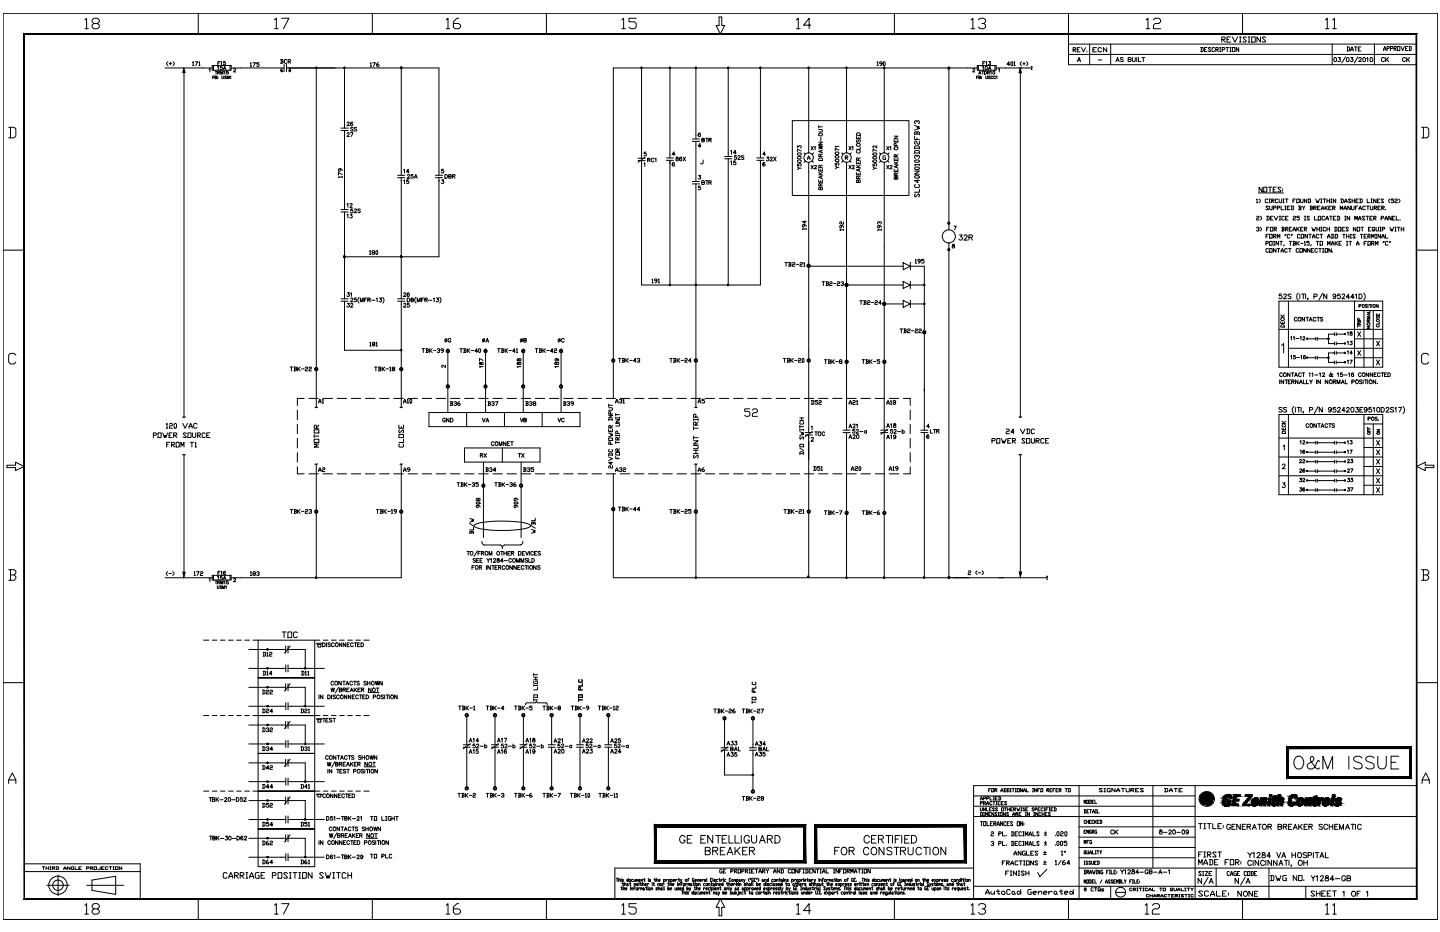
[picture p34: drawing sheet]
<svg xmlns="http://www.w3.org/2000/svg" width="432mm" height="279mm" viewBox="0 0 432 279" stroke-linecap="round" stroke-linejoin="round" font-family="sans-serif">
<!-- layer: TITLEBLOCK -->
<g fill="none" stroke="#000" stroke-width=".3">
<path d="M.9 4h430.2v271.6h-430.2zM25.5 6l.5-.5v3.1M25.5 8.6h1M28.1 7l-.5-.5v-.5l.5-.5h1.1l.6 .5v.5l-.6 .5h-1.1l-.5 .5v.6l.5 .5h1.1l.6-.5v-.6l-.6-.5M59.5 4v6.2M82.3 6l.6-.5v3.1M82.3 8.6h1.1M84.5 5.5h2.1l-1.6 3.1M111.6 4v6.2M133.8 6l.5-.5v3.1M133.8 8.6h1M137.6 5.5h-.6l-1.1 1v1.6l.6 .5h1.1l.5-.5v-.6l-.5-.5h-1.7"/>
<path d="M163.8 4v6.2M186.5 6l.5-.5v3.1M186.5 8.6h1.1M190.8 5.5h-2.2v1h1.7l.5 .5v1.1l-.5 .5h-1.1l-.6-.5M215.6 5.1h.8v2.5h.9l-1.3 2.6-1.3-2.6h.9zM238.8 6l.6-.5v3.1M238.8 8.6h1.1M243.1 7.5h-2.1l1.6-2v3.1M268.2 4v6.2M291.2 6l.5-.5v3.1M291.2 8.6h1.1M293.4 6l.5-.5h1.1l.5 .5v.5l-.5 .5h-.6"/>
<path d="M295 7l.5 .5v.6l-.5 .5h-1.1l-.5-.5M320.4 4v15.4h104.4M320.4 13.2h104.4M320.4 16.3h104.4M321.8 14.9h.6l.2-.4-.2-.2h-.6v1.3M322 14.9l.6 .7M323 14.9h.4M323.1 18.5l.5-1.3 .4 1.3M323.3 18.1h.6M323.9 14.3h-.9v1.3h.9M324.3 14.3l.6 1.3 .6-1.3M325.9 15.3v.3"/>
<path d="M326.7 13.2v6.2M327.7 14.9h.5M328.8 14.3h-1.1v1.3h1.1M329.3 18h1.1M330.3 14.5l-.3-.2-.7 .2v.8l.2 .3 .8-.3M331.9 14.3v1.3l-1.1-1.3v1.3M333.1 13.2v6.2M334.6 18.5l.5-1.3 .5 1.3M334.8 18.1h.6M336.8 17.4l-.3-.2-.5 .2v.3l.8 .4-.3 .4-.5-.2M338.3 17.8h.7l.1-.4-.8-.2v1.3l.8-.1v-.4l-.2-.2M339.6 17.2v1.1l.4 .2 .4-.2v-1.1"/>
<path d="M340.9 17.2v1.3M341.4 17.2v1.3h.7M342.4 17.2h.9M342.8 17.2v1.3M343.7 6l.5-.5v3.1M343.7 8.6h1.1M345.9 6l.5-.5h1.1l.5 .5v.5l-.5 .5h-1.1l-.5 .5v1.1h2.1M360 14.2h.6l.2 .2v.9l-.2 .2h-.6M360.2 14.2v1.3M361.2 14.9h.3M361.9 14.2h-.7v1.3h.7M363.1 14.4l-.2-.2-.6 .2 .8 .9-.2 .2-.6-.2"/>
<path d="M364.2 14.4l-.2-.2-.6 .2v.9l.3 .2 .5-.2M364.6 14.9h.5l.3-.5-.8-.2v1.3M364.8 14.9l.6 .6M365.7 15.5h.4M365.7 14.2h.4M365.9 14.2v1.3M366.4 11.8h.8l.2-.5-.2-.2h-.8v1.5M366.5 14.9h.5l.3-.5-.8-.2v1.3M366.6 11.8l.8 .8M367.6 14.2h.8M367.9 11.8h.6M368 14.2v1.3"/>
<path d="M368.8 15.5h.4M368.8 14.2h.4M368.9 14.2v1.3M369 11.1h-1.1v1.5h1.1M369.5 11.1l.8 1.5 .8-1.5M369.5 14.2h.8v1.3h-.8zM371.4 14.2v1.3l-.7-1.3v1.3M371.7 12.6h.5M371.7 11.1h.5M371.9 11.1v1.5M372.6 4v6.2M373.7 11.3l-.2-.2h-.5l-.3 .2 1 1-.2 .3h-.5l-.3-.3"/>
<path d="M374.3 12.6h.5M374.3 11.1h.5M374.5 11.1v1.5M375.3 11.1h1.1v1.5h-1.1zM378 11.1v1.5l-1.1-1.5v1.5M379.5 11.3l-.2-.2h-.5l-.3 .2 1 1-.2 .3h-.5l-.3-.3M397.5 6l.5-.5v3.1M397.5 8.6h1M399.5 13.2v6.2M399.6 6l.5-.5v3.1M399.6 8.6h1.1M400.1 17.3a.56 .56 0 0 1 .7 .6 .56 .56 0 0 1-.7 .5l-.2-.4z"/>
<path d="M401.3 17.2h.6l-.3 .5a.41 .41 0 0 1 .3 .7 .41 .41 0 0 1-.7-.1M403.5 17l-1.1 1.9M403.9 17.3a.53 .53 0 0 1 .7 .6 .53 .53 0 0 1-.9 .4zM403.9 14.1l.8 .2v.8l-.8 .2M404.1 14.1v1.2M405 15.3l.4-1.2 .4 1.2M405 17.2h.7l-.4 .5a.43 .43 0 0 1 .3 .7 .43 .43 0 0 1-.7-.1M405 14.9h.8M406.2 14.1h.7M406.5 14.1v1.2M407.2 17l-1.1 1.9M407.3 14.7h.4"/>
<path d="M407.5 17.5l.5-.3 .2 .4-.8 .9h.9M408.1 14.1h-.8v1.2h.8M408.8 17.3a.56 .56 0 0 1 .7 .6 .56 .56 0 0 1-.7 .5l-.2-.4zM409.8 17.5l.3-.3v1.3M411 17.3a.53 .53 0 0 1 .7 .6 .53 .53 0 0 1-.8 .4zM412.1 13.2v6.2M414.9 15.2l.4-1.3 .3 1.3M414.9 14.7h.7M415.1 17.5a.46 .46 0 0 0-.5-.3 .46 .46 0 0 0-.4 .5v.3a.47 .47 0 0 0 .4 .5 .47 .47 0 0 0 .5-.3M415.5 17.2v1.3M415.8 17.8l.6 .7M415.9 14.5h.5l.2-.4-.7-.2v1.3"/>
<path d="M416.4 17.2l-.9 .9M417 14.5h.5l.2-.4-.7-.2v1.3M418 14.5h.5l.2-.4-.7-.2v1.3M418.2 14.5l.5 .7M419 13.9h.7v1.3h-.7zM420.1 13.9l.5 1.3 .5-1.3M421.4 17.5a.46 .46 0 0 0-.5-.3 .46 .46 0 0 0-.3 .5v.3a.47 .47 0 0 0 .3 .5 .47 .47 0 0 0 .5-.3M421.5 14.5h.3M421.8 17.2v1.3M422.1 17.8l.6 .7M422.2 13.9h-.7v1.3h.7M422.5 13.9l.7 .2v.9l-.2 .2h-.5"/>
<path d="M422.7 13.9v1.3M422.7 17.2l-.9 .9M2.6 38.2h1.6l.6 .5v2.1l-.6 .5h-1.6M3.1 38.2v3.1M426.3 38.2h1.6l.5 .5v2.1l-.5 .5h-1.6M426.8 38.2v3.1M.9 75h6.4M424.8 75h6.3M4.8 106.5l-.6-.6h-1.1l-.5 .6v2.1l.5 .5h1.1l.6-.5M428.4 106.5l-.5-.6h-1.1l-.5 .6v2.1l.5 .5h1.1l.5-.5M2.1 139.5h2.6v-.9l2.6 1.2-2.6 1.3v-.9h-2.6zM424.8 139.8l2.6-1.2v.9h2.6v.7h-2.6v.9z"/>
<path d="M2.6 170.8h1.6l.6 .5v.5l-.6 .6M3.1 172.4h1.1l.6 .5v.5l-.6 .6h-1.6M3.1 170.8v3.2M426.3 170.8h1.6l.5 .5v.5l-.5 .6M426.8 172.4h1.1l.5 .5v.5l-.5 .6h-1.6M426.8 170.8v3.2M.9 204.7h6.4M424.8 204.7h6.3M2.6 234.9v-1.1l1.1-2.1 1.1 2.1v1.1M2.6 233.8h2.2M291.9 238.6h66.5M294 239.8l.3-.9 .3 .9"/>
<path d="M294 239.5h.6M295 239.4h.4l.2-.4-.6-.1v.9M295.9 239.4h.5l.2-.4-.7-.1v.9M296.5 236.9h.3M296.9 238.9v.9h.6M297.1 236.4h-.6v1M297.4 236.4h.6v1h-.6zM297.8 238.9h.4M297.8 239.8h.4M298 238.9v.9M298.3 236.9h.5l.1-.3-.6-.2v1M298.5 236.9l.4 .5"/>
<path d="M298.5 239.4h.3M299.1 238.9h-.6v.9h.6M299.4 238.9l.7 .1-.2 .8h-.5M299.6 238.9v.9M300.1 237.4l.4-1 .3 1M300.1 237h.7M301 236.4l.7 .2v.6l-.7 .2M301.2 236.4v1M302 236.4l.6 .2v.6l-.6 .2M302.1 236.4v1M302.9 237.4h.3M302.9 236.4h.3"/>
<path d="M303 236.4v1M303.5 236.4h.6M303.8 236.4v1M304.4 237.4h.3M304.4 236.4h.3M304.6 236.4v1M305 236.4h.7v1h-.7zM306.5 236.4v1l-.5-1v1M306.9 237.4l.3-1 .3 1M306.9 237h.6M307.8 236.4v1h.6M309.6 237.4h.3"/>
<path d="M309.6 236.4h.3M309.8 236.4v1M310.9 236.4v1l-.7-1v1M311.2 236.9h.3M311.8 236.4h-.6v1M312.1 236.4h.6v1h-.6zM313.9 236.9h.5l.1-.3-.6-.2v1M314.1 236.9l.4 .5M314.8 236.9h.3M315.4 236.4h-.6v1h.6M315.7 236.9h.4M316.4 236.4h-.7v1"/>
<path d="M316.7 236.9h.3M317.3 236.4h-.6v1h.6M317.6 236.9h.5l.1-.3-.6-.2v1M317.7 236.9l.5 .5M319.4 236.4h.7M319.7 236.4v1M320.4 236.4h.5v1h-.5zM323.6 235.5v34M325.9 239.9h.5v.9h-.5zM326.7 239.9l.6 .1v.7l-.6 .1M326.8 239.9v.9M328.1 239.9h-.6v.9h.6"/>
<path d="M328.3 239.9v.9h.6M330.6 236.5l-.3-.1-.7 .1 1 .7-.3 .2-.7-.2M331 236.4h.5M331 237.4h.5M331.3 236.4v1M332.9 236.4l-.9 .1v.7l.9 .2v-.5h-.2M334.4 236.4v1l-1-1v1M334.8 237.4l.5-1 .5 1M334.8 237h1M336.3 236.4h.9M336.7 236.4v1M337.7 236.4v.8l.2 .2 .7-.2v-.8"/>
<path d="M339.1 236.9h.7l.2-.4-.9-.1v1M339.3 236.9l.7 .5M340.5 236.9h.5M341.5 236.4h-1v1h1M342.9 236.5l-.2-.1-.8 .1 1 .7-.2 .2-.8-.2M345.7 235.5v24.6M349.2 236.4l1 .1v.7l-1 .2M349.4 236.4v1M350.6 237.4v-.4l.5-.6 .5 1M350.6 237h1M352.1 236.4h.9M352.6 236.4v1"/>
<path d="M353.5 236.9h.5M354.5 236.4h-1v1h1M358.4 235.5v34M359.8 238.7h.1M359.8 238.8l.1 .2M359.8 238.8h.1M359.8 238.7l.1 .2M359.9 239.7v.2M359.9 239.9h.1M359.9 239.7h.1M359.9 238.5l-.1 .2M359.9 239.8h.1"/>
<path d="M359.9 239.6v.1M359.9 239.7l.1 .1M359.9 239.9v.1M359.9 240h.8M360 239.8h.1M360 239.8v.1M360.1 239.9h.1M360.2 239.1h.1M360.2 239.2h.1M360.2 239l.1 .4M360.2 238.9h.1M360.2 238.9v.1"/>
<path d="M360.2 239h.1M360.2 238.9h.4M360.2 239.1h.5M360.2 239.2h.6M360.2 239.3l.8 .2-.1-.2M360.2 239h.5M360.2 238.8h.1M360.2 238.7h.5M360.3 239.8h.1M360.3 239.4l.8 .1M360.3 238.7l-.1 .1M360.3 238.6h.4"/>
<path d="M360.3 238.7h.4M360.3 238.6v.1M360.3 239.4v.1M360.3 239.5h.1M360.3 238.6h.1M360.3 239.5h1.1M360.3 238.5h.7M360.3 239.5l.1 .1M360.4 239.7h.1M360.4 239.6h.1M360.4 238.5h.1M360.4 239.7h.5"/>
<path d="M360.4 239.7l-.1 .1M360.4 238.4l-.1 .2M360.4 239.6v.1M360.4 238.4h.1M360.5 238.3h2.7M360.5 238.3h.1M360.5 238.2h.1M360.6 238.1l2.5 .1M360.6 238.1l-.1 .1M360.6 238.9h.1M360.6 238.8l.1 .2M360.6 238.1h2.4"/>
<path d="M360.7 240h.1M360.7 238.7h.1M360.7 238.8h.1M360.7 239v.1M360.7 238.8h-.1M360.7 239.9h.1M360.7 239.2h.1M360.7 238.6h.1M360.7 238.6v.2M360.7 239.9l-.1 .1M360.7 238h.9M360.7 238.6v.1"/>
<path d="M360.8 239.8l-.9 .1M360.8 239.2h.1M360.8 238l-.2 .1M360.8 239.8h.1M360.8 239.2l.1 .1M360.8 238.5l.1 .1M360.8 238.5v.1M360.8 239.8l-.6 .1M360.8 237.9v.1M360.9 239.7l-.1 .1M360.9 237.9h-.1M360.9 237.9h.6"/>
<path d="M360.9 239.3h.1M360.9 237.9h.1M360.9 238.7h.1M360.9 238.6h.1M360.9 238.9h.1M360.9 238.6v.2M360.9 239.4h.1M360.9 238.8h.1M361 239.7h.1M361 239.7h-.1M361 238.6h.1M361 238.6l-.1 .2"/>
<path d="M361 239.6h.1M361 238.5h.1M361.1 239.5h.1M361.1 238.5h-.1M361.1 237.8h.4M361.1 238.4h.1M361.1 237.8l-.2 .1M361.1 238.4l-.7 .1M361.1 239.6l-.1 .1M361.2 238.4h.1M361.2 239.5h.1M361.2 239.6h-.8"/>
<path d="M361.2 237.7h.3M361.2 239.9v.1M361.2 238.3h.1M361.2 238.8h.1M361.2 239.9h.1M361.2 238.3l-.1 .2M361.3 239.9h-.1M361.3 239.5h.1M361.3 238.9h-.1M361.3 238.3h.1M361.3 238.3l-.9 .1M361.3 239.9h.1"/>
<path d="M361.3 239.5l-.2 .1M361.3 239.2h.1M361.3 239.8h.1M361.3 238.8h.1M361.3 239.9l-.3 .2M361.3 239.8v.1M361.3 240h-.2M361.4 239.8h.1M361.4 239.5h.1M361.4 238.8h.1M361.4 237.6h.4h-.2M361.4 238.6h.1"/>
<path d="M361.4 238.7l-.1 .1M361.4 237.6v.1M361.4 238.2v.1M361.4 239.8v.1M361.4 238.8l-.1 .1M361.4 239.2h.1M361.4 238.7h.1M361.4 238.7h-.1M361.5 238.6l-.1 .1M361.5 238.6h.1M361.5 238.2h.1M361.5 239.2h-.1"/>
<path d="M361.5 238.6l-.1 .2M361.5 237.9h.1M361.5 239.1h.1M361.5 239.1l-.1 .1M361.5 239v.2M361.5 238.5v.1M361.5 238h.1M361.5 237.8v.1M361.5 237.9v.1M361.6 238h.1M361.6 238v.1M361.6 238.1h.1"/>
<path d="M361.6 237.6l-.1 .2M361.7 238.9l-.2 .2M361.7 238.9h.1M361.7 238.2h.1M361.7 237.6l-.6 .2M361.7 240h.1M361.7 238.2l.1 .2M361.7 239.8h.1M361.7 239.7h.1M361.7 238.3h.1M361.7 238.1h.1M361.7 239.7h.2"/>
<path d="M361.8 238.6v.1M361.8 238.3h.1M361.8 238.3h.6M361.8 238.3v.3M361.8 238.7v.1M361.8 239.6l-.1 .3M361.8 239.2h.1M361.8 239.8h.1M361.8 239.9l-.1 .1M361.8 239.9h.1M361.8 238.5h.1M361.8 238.4h.1"/>
<path d="M361.8 238.1h.1M361.8 238.5h.4M361.8 239.8v.5M361.8 239.6h.1M361.8 239.7h.1M361.8 238.8h.1M361.8 239.8h-.1M361.9 239.2h.1M361.9 239.1h.1M361.9 239.1l-.1 .1M361.9 237.6h.3M361.9 239.6l-.1 .2"/>
<path d="M361.9 239.5l-.1 .1M361.9 238.8l.2 .1M361.9 239.2h-.1M361.9 239.6h-.1M361.9 238.8v.3M361.9 239.6h.1M362 239.2h.1M362 239.5h.1M362 238h.1M362 239h.1M362 238.9h.1M362 238l-.1 .1"/>
<path d="M362 239l-.2 .2M362 239.2h-.1M362 239.5l-.1 .1M362 239.1v.1M362 238h.8M362 239.1h.1M362.1 239.1h-.1M362.1 239.4l-.2 .1M362.1 238.7h.1M362.1 238.9v.1M362.1 239.4h.1M362.1 238.7l-.4 .2"/>
<path d="M362.1 239l-.2 .1M362.1 239v.1M362.2 239.8h.1M362.2 239.9h.1M362.2 238.6h.1M362.2 238.6h-.4M362.2 238.6l-.1 .3M362.2 239.8v.3M362.2 240h.1M362.2 239.3h.1M362.2 239.3v.1M362.2 239.7h.1"/>
<path d="M362.2 238.5h.1M362.2 239.7h.2M362.3 240h.1M362.3 238.5h.1M362.3 237.9h.1M362.3 239.7h.2M362.3 238.5l-.5 .2M362.3 239.7l-.1 .1M362.3 238.4l-.1 .2M362.3 239.9v.4M362.3 239.6h.1M362.3 238.4h.1"/>
<path d="M362.3 238.4l-.5 .1M362.3 239.8l-.1 .1M362.4 239.5h.1M362.4 239.7h.1M362.4 237.9h.1M362.4 239.5h1v.2M362.4 237.9h-.2M362.4 239.7h-.1M362.5 239.5h.1M362.5 238.3h.1M362.5 238.3h-.1M362.5 238.8h.1"/>
<path d="M362.5 237.9h.1M362.5 238.7h.1M362.5 239.5l-.2 .2M362.5 239.2h.1M362.5 239.6h.1M362.5 239.6v.1M362.5 238.6v.1M362.6 239.5h.1M362.6 238.6h.1M362.6 238.2h.1M362.6 238.6l-.1 .1M362.6 239.6h.1"/>
<path d="M362.6 240h.1M362.6 237.9l.1 .1M362.6 237.9h.1M362.6 238.6h-.1M362.6 238.6l-.1 .2M362.6 240h.2M362.7 239.2h.1M362.7 239.6h.1M362.7 239.9h.1M362.7 238h.2M362.7 239.9l-.1 .2h.3M362.7 238.9h1"/>
<path d="M362.7 239.9l.2 .2M362.8 239.5h.1M362.8 240h.1M362.8 238.9l-.1 .1M362.8 238.2h.1M362.8 239.2h.1M362.8 238.2v.1M362.8 238.9h.1M362.8 238.3h.1M362.8 238h.1M362.8 239.2h1M362.9 239.6h.1"/>
<path d="M362.9 238.8h.1M362.9 238l.1 .1M362.9 238.9h.8M362.9 238.3l.5 .1M362.9 238.9h-.1M362.9 239.2h.1M362.9 239.6l.5 .1M362.9 238.7v.1M362.9 238.7h.8M362.9 238.3v.4M362.9 239.2v.3M362.9 239.2v.1"/>
<path d="M362.9 239.3h.1M362.9 238.6h.7M362.9 238.5h.1M362.9 238.4h.1M362.9 238.4l.6 .1M362.9 238.5h.6M362.9 238.7h.7M363 239.7h.1M363 239.7h.5M363 238.1h.1M363.1 239.7h.1M363.1 239.7l.1 .3"/>
<path d="M363.1 238.2h.1M363.1 239.9h.4M363.2 240h.3M363.2 240h.1M363.2 238.2l.6 .9M363.4 239.4h.1M363.4 239.5h-.6M363.4 239.3v.2M363.4 239.3h.1M363.4 239.6h.1M363.4 238.4h.1M363.4 239.6h-1.1"/>
<path d="M363.4 239.3h-.5M363.4 239.7h.1M363.5 239.7l-.4 .1M363.5 239.7h.1M363.5 239.7v.3M363.5 239.2l-.1 .1M363.5 239.2h.1M363.5 240h.1M363.5 239.9h.1M363.6 239.2l.2 .1M363.8 239.1h-1.2M363.8 239.3h.1"/>
<path d="M363.8 239.1v.1M363.8 239.3l.1 .1M363.8 239.2v.1M363.8 239.2h.1M363.8 239.4h.1M363.8 239.1l-1.3 .1M363.8 239.3v.1M363.9 239.5v.3M363.9 239.5h.1M363.9 239.4v.1M424.8 235.5h-132.9v34M426.4 234.9v-1.1l1.1-2.1 1.1 2.1v1.1"/>
<path d="M426.4 233.8h2.2M7.3 259h34.8v10.5M12.7 259.9h.7M13.1 259.9v.8M13.8 259.9v.8M14.6 259.9v.8M15 259.9h.3M15.1 259.9v.8M16.9 259.9l.7 .1v.5l-.7 .2M17 259.9v.8M21 259.9v.8l-.8-.8v.8M22.2 259.9l-.8 .1 .2 .7h.6v-.4h-.3"/>
<path d="M22.5 259.9v.8h.8M24.4 259.9h-.8v.8h.8M28.2 259.9h.8v.8h-.8zM30.1 259.9v.6h-.7M31.2 259.9h-.7v.8h.7M32.4 260h-.8v.5h.8M32.7 259.9h.8M33.1 259.9v.8M33.9 259.9h.4M34.1 259.9v.8M34.6 259.9h.8v.8h-.8zM36.5 259.9v.8l-.7-.8v.8"/>
<path d="M291.9 241.7h66.5M291.9 244.8h132.9M294 243.6l.6 .1v.7l-.6 .1M294 242.2l.1 .9 .5-.1v-.8M294 240.8h.4l.2-.3-.6-.2v1M294 246.3h.7M294.1 243.6v.9M294.3 246.3v1.2M294.9 240.8h.5l.1-.3-.6-.2v1M294.9 243.6h.3M294.9 244.5h.3M295 246.3h.6v1.2h-.6z"/>
<path d="M295.1 243.6v.9M295.1 240.8l.4 .5M295.5 242.2v.9l-.6-.9v.9M295.5 244.5v-.9l.3 .6 .4-.6v.9M295.8 242.2v.9h.6M295.8 241.3l.4-1 .3 1M295.8 240.9h.7M296 246.3v1.2h.6M296.5 244.1h.3M296.7 242.6h.3M297 246.9h.3M297.1 243.6h-.6v.9h.6"/>
<path d="M297.2 249.5l.2-.1 .6 .1-.2 .5-.6 .2v.4h.8M297.2 252.4l.6-.2 .2 .5-.4 .2M297.3 242.2h-.6v.9h.6M297.4 240.5l-.1-.2-.5 .2 .1 .8 .5-.2M297.7 246.3h-.7v1.2h.7M297.7 240.3h.7M297.8 252.9l.2 .2-.2 .4-.6-.2M298 246.9l.7-.2-.2-.4h-.5v1.2M298 243.6v.9l-.6-.9v.9M298 240.3v1M298.2 246.9l.5 .6M298.2 242.3l-.5-.1-.1 .1 .6 .7h-.6"/>
<path d="M298.7 240.3h.3M298.7 241.3h.3M298.8 240.3v1M299 247.5l.3-1.2 .3 1.2M299 243.7h-.7l.7 .7-.2 .1-.5-.1M299 247.1h.6M299.1 242.3l-.4-.1-.2 .1 .6 .7h-.6M299.3 243.6h.3M299.3 244.5h.3M299.4 243.6v.9M299.5 250h.5l.2-.5-.7-.1v1.2M299.5 252.9h.5l.2-.5-.7-.2v1.3"/>
<path d="M299.9 243.6h.6v.9h-.6zM299.9 240.5l-.1-.2-.5 .2 .2 .8 .4-.2M300.3 240.8h.3M300.3 242.2h.7v.9h-.7zM300.5 258.7h.5M300.6 249.4v1.2h.8M300.6 252.2v1.3h.8M300.7 246.3v1.2l-.7-1.2v1.2M300.9 240.3h-.6v1h.6M301.3 242.2h.6M301.4 258.1h-.9v1.2M301.5 243.6v.9l-.6-.9v.9"/>
<path d="M301.6 242.2v.9M301.7 246.5l-.2-.2-.5 .2 .2 1 .5-.2M301.8 250.4v.2M301.8 253.3v.2M301.8 258.7h.7l.2-.4-.2-.2h-.7v1.2M301.9 240.5l-.5-.2-.2 .2 .7 .6-.2 .2-.5-.2M302 246.9h.4M302.1 258.7l.6 .6M302.1 242.2v.9M302.1 242.6h.7M302.4 243.7h-.6l.6 .7-.1 .1-.5-.1M302.7 246.3h-.7v1.2h.7"/>
<path d="M302.8 242.2v.9M303.1 242.6h.3M303.1 259.3l.4-1.2 .5 1.2M303.1 258.9h.9M303.3 249.4l.7 .1v.9l-.2 .2h-.5M303.3 252.2h.5l.2 .2v.9l-.7 .2M303.5 249.4v1.2M303.5 252.2v1.3M303.7 246.5l-.5-.2-.2 .2 .7 .8-.2 .2-.5-.2M303.7 244.5l.3-.9 .3 .9M303.7 242.2h-.6v.9h.6M303.7 244.2h.6"/>
<path d="M304 242.6h.4l.2-.3-.6-.1v.9M304.1 256.4l.4-1.2 .4 1.2M304.1 256h.8M304.1 242.6l.5 .5M304.4 250h.4M304.4 252.9h.4M304.6 244.1h.5l.1-.4-.6-.1v.9M304.8 244.1l.4 .4M304.9 242.2l.3 .9 .1-.5 .2 .5 .3-.9M305 246.3h.7v1.2h-.7zM305.2 249.4h-.8v1.2h.8M305.2 252.2h-.8v1.3h.8"/>
<path d="M305.2 258.3l-.2-.2-.6 .2v.8l.2 .2 .6-.2M305.6 244.1h.3M305.7 258.1h.8M306.1 258.1v1.2M306.1 243.1h.3M306.1 242.2h.3M306.2 255.2v1.2l-.9-1.2v1.2M306.2 243.6h-.6v.9h.6M306.3 242.2v.9M306.3 249.5l-.2-.1-.6 .1v.9l.2 .2 .6-.2M306.3 252.4l-.2-.2-.6 .2v.9l.2 .2 .6-.2M306.7 246.3v1.2l-.7-1.2v1.2"/>
<path d="M306.7 250.6h.4M306.7 249.4h.4M306.7 253.5h.4M306.7 252.2h.4M306.9 249.4v1.2M306.9 252.2v1.3M306.9 258.1h.5M306.9 259.3h.5M307 246.7v.2M307 247.1v.2M307.1 258.1v1.2M307.3 242.3l-.5-.1-.1 .1 .6 .7h-.6"/>
<path d="M307.4 250.6v-1.2l.4 .8 .4-.8v1.2M307.4 253.5v-1.3l.4 .9 .4-.9v1.3M307.4 255.2h-.6l-.2 .2v.8l.2 .2h.6v-.6h-.2M307.4 243.6h.3M307.4 244.5h.3M307.6 243.6v.9M307.6 242.6h.3M307.8 258.1h.8v1.2h-.8zM307.8 255.2v1.2h.9M308.2 242.2h-.6v.9h.6M308.6 250.6l.4-1.2 .3 1.2M308.6 253.5l.4-1.3 .3 1.3"/>
<path d="M308.6 250.2h.7M308.6 253.1h.7M308.7 243.6v.9l-.6-.9v.9M309.1 255.8h.4M309.7 249.4v1.2h.8M309.7 252.2v1.3h.8M309.9 258.1v1.2l-.9-1.2v1.2M309.9 255.2h-.8v1.2h.8M309.9 243.6h.4M309.9 244.5h.4M310 242.3l-.1-.1-.5 .1 .6 .7h-.6M310.1 243.6v.9"/>
<path d="M310.4 242.6h.4l.2-.3-.6-.1v.9M311.2 258.3l-.2-.2-.7 .2 .9 .8-.2 .2-.7-.2M311.2 255.4l-.2-.2-.6 .2 .8 .8-.2 .2-.6-.2M311.2 243.6v.9l-.6-.9v.9M311.2 242.6h.3M311.6 249.5l-.2-.1-.5 .1 .7 .9-.2 .2-.5-.2M311.6 252.4l-.6-.2-.1 .2 .7 .9-.2 .2-.5-.2M311.8 242.2h-.6v.9h.6M312.1 243.7h-.6v.7l.2 .1 .4-.1M312.5 244.1h.6M312.5 243.6v.9M312.8 242.3l-.2-.1-.4 .1v.7h.6"/>
<path d="M312.9 259.1h.8M312.9 258.5h.8M312.9 256.2h.8M312.9 255.6h.8M313.1 243.6v.9M313.1 243.1h.3M313.1 242.2h.3M313.1 250.4h.8M313.1 249.7h.8M313.1 253.3h.8M313.1 252.7h.8M313.2 242.2v.9"/>
<path d="M313.3 255.2v.8M313.3 258.1v.8M313.4 244.1h.3M313.5 249.4v.8M313.5 252.2v.9M313.7 242.6h.3M314 243.6h-.6v.9h.6M314.3 242.2h-.6v.9M314.6 243.1h.3M314.6 242.2h.3M314.7 242.2v.9M315 243.7h-.7l.7 .7-.2 .1-.5-.1"/>
<path d="M315.2 242.6h.3M315.8 242.2h-.6v.9h.6M316.1 242.2l.6 .1v.7l-.6 .1M316.2 242.2v.9M316.5 258.2l.2-.2v1.2M316.5 250.4v.2M316.5 253.3v.2M316.5 259.2h.4M316.9 249.5l.2-.2 .5 .2v.9l-.3 .2-.4-.2zM316.9 252.4l.2-.2 .5 .2v.9l-.3 .2-.4-.2zM318 249.5l.2-.2 .6 .2-.2 .5-.6 .2v.4h.8M318 252.4l.2-.2 .4 .2v.9l-.2 .2-.4-.2z"/>
<path d="M318.2 258l-.9 1.2M318.2 255.3l.3-.2v1.2M318.2 256.3h.5M319.1 255.3l.2-.2 .2 .2-.2 .2zM319.3 249.5l.2-.2 .4 .2v.9l-.2 .2-.4-.2zM319.3 258l-.7 .4v.6l.7 .2 .2-.2-.2-.4h-.7M319.9 252.2h-.8v.4h.6l.2 .2-.2 .7-.6-.2M320.8 258.8h-.9l.7-.8v1.2M323.6 247.9h34.8M323.6 251h34.8M323.6 254.1h34.8M323.6 257.1h34.8"/>
<path d="M325.1 252.9v-1l.2 .7 .3-.7v1M325.1 240.8v-.9l.2 .6 .3-.6v.9M325.1 242.7l.5 .2v.7l-.5 .1M325.1 249.4h.2M325.1 258.2h.2M325.1 259.1h.2M325.2 242.7v1M325.2 258.2v.9M325.3 255.7l.2 .1-.3 .2v-1l.4 .2-.1 .6 .1 .2M325.6 246h-.5v.7l.1 .2 .4-.2M325.6 248.8h-.5v1h.5M325.9 246.4h.5"/>
<path d="M325.9 245.9v1M325.9 255l.2 1 .3-.2v-.8M325.9 252.4h.3M325.9 243.2h.3M326.2 258.3h-.6l.6 .7-.1 .1-.5-.1M326.4 248.8v1l-.5-1v1M326.4 245.9v1M326.5 251.9h-.6v1M326.5 242.7h-.6v1h.6M326.7 246.4h.2M326.7 256l.3-1 .3 1M326.7 255.7h.6"/>
<path d="M326.8 242.7h.5M327 258.3h-.5l.5 .7-.1 .1-.4-.1M327 242.7v1M327.2 245.9h-.5v1h.5M327.3 248.8l-.6 .2 .1 .8h.5v-.4h-.2M327.3 258.2l.2 .9 .4-.1v-.8M327.3 251.9l-.5 .2 .1 .8h.4l-.1-.5M327.5 249.4h.4v-.6h-.4v1M327.5 240.3h.3M327.6 255v1h.5M327.6 243.7l.3-1 .3 1M327.6 249.4l.5 .4"/>
<path d="M327.6 243.4h.6M328 246h-.5l.1 .9 .4-.2M328.2 258.6h.3M328.3 245.9v1M328.4 246.4l.4 .5M328.4 255h.3M328.4 256h.3M328.5 243.7h.3M328.5 242.7h.3M328.6 255v1M328.6 242.7v1M328.8 245.9l-.5 .5"/>
<path d="M328.8 258.2h-.6v.9h.6M328.9 248.8l-.6 .2 .1 .8h.5l-.2-.4M329 255h.5M329 258.2l.6 .1v.7l-.6 .1M329 242.7v1h.6M329 246.4h.3M329.2 258.2v.9M329.2 255v1M329.6 245.9h-.6v1h.6M329.8 245.9l.6 .1v.7l-.6 .2M329.8 255l.3 1M330 245.9v1"/>
<path d="M330.4 255l-.3 .5M333.9 249.1a.46 .46 0 0 0-.5-.3 .46 .46 0 0 0-.3 .5v.3a.46 .46 0 0 0 .3 .4 .46 .46 0 0 0 .5-.3M334.3 248.8v1.2M334.6 249.3l.6 .7M335.2 248.8l-.9 .8M347.8 248.8l-.1 .3a.71 .71 0 0 1 .8 .8l-.7 .1a.51 .51 0 0 1 0-.6 .51 .51 0 0 1 .6-.2v-.4zM348.9 249.5h1M350.5 249.1a.36 .36 0 0 1 .4-.3 .36 .36 0 0 1 .3 .3l-.8 .9h.9M352.9 249.5h1M354.6 248.8a.58 .58 0 0 1 .6 .6 .58 .58 0 0 1-.6 .6l-.2-.5zM356.4 249.2a.39 .39 0 0 1-.6 .3 .39 .39 0 0 1-.1-.6 .39 .39 0 0 1 .6 .1l-.1 1-.5-.1M359.4 259.3v-1.6l.5 1.1 .6-1.1v1.6"/>
<path d="M359.4 246.9h1.1M359.4 256.2h.5M359.9 240l.1 .1M359.9 246.9v1.5M360 240.1v.1M360 240.2h.5M360 240.1h.6M360 240.1h.1M360 240.2h.1M360 240.2l.1 .1M360.1 240.3h.1M360.1 240.3v.1"/>
<path d="M360.1 240.3h.4M360.1 240.4h.1M360.1 240.4h.4M360.1 240.4l.1 .2M360.2 240.5h.3M360.2 240.6h.1M360.2 240.6h.3M360.3 240.6h.3M360.3 240.6l.1 .1M360.4 240.7v.1M360.4 240.7h.3M360.4 240.8h.1"/>
<path d="M360.5 255.4h-1.1v1.5M360.5 240.2v.1M360.5 240.3h.1M360.5 240.4h.1M360.5 240.5h.1M360.5 240.8h2.7M360.5 240.3v.3M360.5 240.5v.1M360.5 240.8l.3 .2M360.5 240.6h.1M360.5 240.6l.2 .1M360.5 240.1v.1"/>
<path d="M360.6 240.6h.1M360.6 240.1h.1M360.6 240.6v.1M360.6 240.7h.1M360.6 240.9h.1M360.6 240h.1M360.6 240.9h2.5M360.6 240h-.7M360.6 240v.1M360.7 240.7v.1M360.7 240.8h.1M360.8 241h.1"/>
<path d="M360.8 241h2.3M360.8 241l.1 .1M360.8 240.8h.1M360.9 241.1h.1M360.9 240.8h.1M360.9 240.3h.1M360.9 240.4h.1M360.9 240.3h.3M360.9 240.3h.2M360.9 240.4h.2M360.9 240.2h.1M360.9 240.2v.2"/>
<path d="M360.9 241.1h.2M361 259.3v-.5l.5-1.1 .5 1.1v.5M361 241.1h.1M361 246.9h.5M361 258.8h1M361 255.4h.5M361 256.9h.5M361 248.4h.5M361 240.1l-.1 .1M361 240.4h.1M361.1 241.1h.1M361.1 240.4h.1"/>
<path d="M361.1 241.1h.5M361.1 241.1l.1 .1M361.1 240.3h.1M361.2 240.3l-.1 .1M361.2 240.3h.1M361.2 241.2h.1M361.2 240.2v.1M361.2 240.1h.1M361.2 240.1v.1M361.2 246.9v1.5M361.2 255.4v1.5M361.2 240.2h-.3"/>
<path d="M361.3 240v.1M361.3 240.1h-.4M361.3 240.7h.8M361.4 241.2h.1M361.4 240.6h.6M361.4 240.6h.1M361.5 241.2h.1M361.5 240.5l-.1 .1M361.5 240.5h.1M361.5 240.5h.4M361.5 240.4h.4M361.5 240.4v.1"/>
<path d="M361.6 241.5h.2M361.6 241.1h.1M361.6 240.3l-.1 .1M361.6 240.3h.1M361.6 240.3h.2M361.6 240.2h.1M361.6 240.1v.2M361.6 240.2h.2M361.7 240v.1M361.7 241.1h-.1M361.7 240.1h-.1M361.7 240.1h.1"/>
<path d="M361.8 241.1h.1M361.8 241.1h-.1M361.8 240h.1M361.8 240.1h.1M361.8 240.2h.1M361.8 240.3h.1M361.8 241.5h.1M361.8 241l-.9 .1M361.8 240.3l.1 .2M361.9 241.5h.2M361.9 240.5h.1M361.9 240.5l.1 .1"/>
<path d="M361.9 241.5h.1M361.9 241h.1M362 241.5h.1M362 256.2h.9l.2-.5-.2-.3h-.9v1.5M362 241h.1M362 246.9h1.1M362 241.4v.1M362.1 241.4h.1M362.1 240.7l.1 .1M362.1 240.7l-1.2 .1M362.1 241.1l.1 .2M362.1 241v.1"/>
<path d="M362.2 240.1h.1M362.2 240.1v.1M362.2 241.4l-.3 .1M362.2 241.1h.8M362.2 241.1h.7M362.2 240.2h.1M362.2 241.3h.1M362.2 241.3l-.1 .1M362.2 241.4l-.1 .1M362.2 241.4h.1M362.2 240.8h.1M362.2 240.3h.1"/>
<path d="M362.2 240.3h.2M362.2 241.2h.5M362.2 241.3h.4M362.3 240.8h.2M362.3 240.1h.1M362.3 240.3h.5M362.3 240.3h.2M362.3 240.2h.1M362.3 256.2l.8 .7M362.3 240.2v.1M362.3 240.3h.1M362.4 240.4h.1"/>
<path d="M362.4 240.3l.1 .1M362.4 240.3h.1M362.4 240.4l.1 .1M362.5 240.5h.1M362.5 240.8h.1M362.6 241.4h-.3M362.6 240.5h.1M362.6 241.4h-.5M362.6 257.7h.8l.3 .3v1l-.3 .3h-.8M362.6 241.3v.1M362.6 240.8h.1M362.6 246.9v1.5"/>
<path d="M362.6 240.3h.1M362.6 240.4h.1M362.6 241.3h.1M362.6 240.4l-.1 .1M362.7 240.8h.1M362.7 240.3h.1M362.7 240.3h.2M362.7 240.3l-.1 .1M362.7 240.1l.2 .1M362.7 240.2h.1M362.7 240.2v.1M362.8 241.2l-.1 .1"/>
<path d="M362.8 240.8h-.1M362.8 240.8h.1M362.8 240.3h.1M362.8 240l-.1 .3M362.9 240.7l-.1 .1M362.9 240.7h.1M362.9 240.2h.1M362.9 240.1h.1M362.9 257.7v1.6M362.9 241.1l-.1 .1M363 240.6h.1M363.1 241h.1"/>
<path d="M363.1 240.6h.3M363.1 241l-.2 .1M363.1 240.5v.1M363.1 240.5h.3M363.1 240.4h.3M363.1 240.5h.1M363.1 240.4v.1M363.2 240.8l-.1 .2M363.2 240.8h.1M363.2 240.3l-.1 .1M363.2 240.3h.1M363.2 240.2v.1"/>
<path d="M363.2 240v.2M363.2 240.3h.3M363.2 240.2h.3M363.2 240.1h.3M363.3 240.7l-2.9 .1M363.3 240.7h.1M363.3 240.7h-.4M363.4 240.6h.1M363.4 240.6l-.4 .1M363.4 240.5h.1M363.4 240.5l-.4 .1M363.4 240.5l-.1 .2"/>
<path d="M363.5 240.3l-.1 .2M363.5 240v.3M363.7 246.9v1.5h1M364.2 258.5h.5M364.7 255.7l-.3-.3h-.5l-.2 .3 1 1-.3 .2h-.5l-.2-.2M365.2 257.7h-1v1.6h1M365.2 255.4h1.1M365.2 247.7h.5M365.7 255.4v1.5M366.3 246.9h-1.1v1.5h1.1M366.8 247.4v.3M366.8 247.9v.3"/>
<path d="M367.3 258.5h.5M368.4 257.7h-1.1v1.6M368.9 257.7h1.1v1.6h-1.1zM369 247.5a.66 .66 0 0 0-1-.1 .66 .66 0 0 0 0 1 .66 .66 0 0 0 1-.1v-.3h-.4M369.4 247.8h.6M370.4 247.1h-1v1.5h1M370.5 258.5h.8l.2-.5-.2-.3h-.8v1.6M370.8 258.5l.7 .8M371.9 247.1v1.5l-1-1.5v1.5M372.1 258.2v.3M372.1 258.8v.2M372.5 247.8h.6"/>
<path d="M373.5 247.1h-1v1.5h1M373.9 247.8l1-.1v-.5l-1-.1v1.5M374.2 255.6l.6 .7 .6-.7M374.5 247.8l.5 .8M374.8 256.3v.8M375.3 258.3a.59 .59 0 0 0-.7-.4 .59 .59 0 0 0-.4 .6v.4a.6 .6 0 0 0 .4 .5 .6 .6 0 0 0 .7-.3M375.5 248.6l.6-1.5 .6 1.5M375.7 255.9l.4-.3v1.5M375.8 257.9v1.5M375.8 248.1h.7M377 256l.2-.4 .6 .3-.9 1.2h1M377.2 247.1h1"/>
<path d="M377.4 257.9v1.5l-1-1.5v1.5M377.7 247.1v1.5M378.5 255.7v.4l.9 .5a.51 .51 0 0 1-.5 .6 .51 .51 0 0 1-.4-.7l.9-.5-.3-.4zM379.2 258.3a.59 .59 0 0 0-.7-.4 .59 .59 0 0 0-.5 .6v.4a.6 .6 0 0 0 .5 .5 .6 .6 0 0 0 .7-.3M379.6 257.9v1.5M380.2 247.8l1-.1v-.5l-1-.1v1.5M380.7 247.8l.6 .8M381 256.6h-1.1l.7-1v1.5M381.3 257.9v1.5l-1.1-1.5v1.5M382.8 255.6l.6 1.5 .6-1.5M382.9 257.9v1.5l-1-1.5v1.5M383.2 247.8h.7l.4-.4-.2-.2-.9-.1v1.5l1-.1 .1-.4-.4-.3"/>
<path d="M383.5 259.4l.6-1.5 .6 1.5M383.7 258.9h.8M384.3 257.1l.7-1.5 .5 1.5M384.6 256.6h.7M384.8 247.8l1-.1v-.5l-1-.1v1.5M385.2 257.9h1M385.3 247.8l.5 .8M385.7 257.9v1.5M386.3 247.8h.7M386.5 257.9v1.5M387.3 259.4h-.2h.2l-.2 .3M387.4 247.1h-1.1v1.5h1.1"/>
<path d="M387.4 256.3h1.1M387.4 255.6v1.5M387.8 248.6l.6-1.5 .6 1.5M388 248.1h.8M388.5 255.6v1.5M389.2 255.8l.2-.1a.71 .71 0 0 1 .9 .7 .71 .71 0 0 1-1.1 .5zM389.4 247.1v1.5M389.8 247.7l.7 .9M390.5 247.1l-1.1 1M391 258.6h1M391 257.9v1.5M391 247.8h.6"/>
<path d="M391.8 255.8l-.4-.2-.6 .2 .1 .4 .8 .4 .1 .3-.4 .2-.6-.2M392 247.1h-1v1.5h1M392 257.9v1.5M392.2 256.4l1-.1v-.6l-1-.1v1.5M392.5 247.8l1-.1v-.5l-1-.1v1.5M393 247.8l.5 .8M393.8 255.6v1.5M394.4 255.6h1.1M394.9 255.6v1.5M395.8 257.1l.6-1.5 .6 1.5M396 256.6h.8M396.6 247.3l-1-.1v.5l.9 .3 .1 .4-.4 .2-.7-.2"/>
<path d="M397.4 255.6v1.5h.9M398.1 247.5a.66 .66 0 0 0-.9-.1 .66 .66 0 0 0 0 1 .66 .66 0 0 0 .9-.1M398.6 247.8h1M398.6 247.1v1.5M399.6 247.1v1.5M400.2 247.8h.6M401.2 247.1h-1v1.5h1M401.7 248.6v-1.5l.6 1.5 .6-1.5v1.5M403.5 248.6l.6-1.5 .6 1.5M403.7 248.1h.7M405.1 247.1h1.1M405.7 247.1v1.5"/>
<path d="M406.5 247.1v1.5M408.2 247.5a.63 .63 0 0 0-.9-.3 .63 .63 0 0 0-.2 .8 .57 .57 0 0 0 .4 .6 .57 .57 0 0 0 .7-.3M7.3 261.3h34.8M13.8 260.3h.8M14 265.4h6.8M15 260.7h.3M15.7 260.3h.6l.2-.3-.8-.1v.8M15.9 260.3l.6 .4M17.4 262.3v6.2M19.1 260.7l.4-.8 .4 .8M19.1 260.4h.8M23.6 260.3h.4"/>
<path d="M25.5 271.4l.5-.5v3.1M25.5 274h1M25.9 260.3h.6l.2-.3-.8-.1v.8M26 265.4h11.1M27.1 260.3h.5l.2-.3-.7-.1v.8M27.2 260.3l.6 .4M27.6 263.8l7.1-1.1v5.4l-7.1-1.2zM28.1 272.5l-.5-.6v-.5l.5-.5h1.1l.6 .5v.5l-.6 .6h-1.1l-.5 .5v.5l.5 .5h1.1l.6-.5v-.5l-.6-.5M30.5 260.3h.3M33.9 260.7h.4M59.5 269.5v6.1M82.3 271.4l.6-.5v3.1"/>
<path d="M82.3 274h1.1M84.5 270.9h2.1l-1.6 3.1M111.6 269.5v6.1M133.8 271.4l.5-.5v3.1M133.8 274h1M137.6 270.9h-.6l-1.1 1v1.6l.6 .5h1.1l.5-.5v-.5l-.5-.5h-1.7M163.8 269.5v6.1M184.8 263.3h.5M185.1 263.3v1M185.5 264l.4-.4 .1 .7M185.5 263.3v1M186.2 266.1h.4"/>
<path d="M186.2 263.3v.2M186.2 263.6v.7M186.4 265.8v.8l.1 .2 .1-.2M186.5 271.4l.5-.5v3.1M186.5 274h1.1M186.5 264.9h.5M186.7 264.5v.9l.2 .1 .1-.1M186.9 266.5l.4-.4v.7M186.9 265.8v1M187 263.6l-.5 .2 .4 .2v.3h-.4M187.2 265.2l.4-.3 .1 .6M187.2 264.5v1"/>
<path d="M187.6 266.5h.3v-.4l-.3 .2v.3l.3 .2M188.1 263.6l.3 .4-.2 .3-.3-.2zM188.1 264.9l.2 .1-.1 .5-.2-.1zM188.3 265.4l.1 .1M188.4 263.3v1M188.7 264.9h.5M188.8 263.6l.3 .2-.1 .5-.3-.2zM188.9 264.5v.9l.2 .1 .1-.1M189 265.8v.2M189 266.1v.7M189.2 266.5l.4-.4 .2 .7M189.2 266.1v.7"/>
<path d="M189.8 263.6l-.4 .2 .1 .5h.3M190 266.3h.3M190.1 263.6l.1 .7 .4-.3M190.2 265.2l.3-.3 .1 .6M190.2 264.9v.6M190.5 266l-.2-.2-.2 .2v.8M190.6 263.6v.7M190.8 270.9h-2.2v1h1.7l.5 .6v1l-.5 .5h-1.1l-.6-.5M190.8 266.1l.4 .2-.1 .5-.4-.2zM190.8 263.8l.1-.2 .2 .4M190.8 263.6v.7M190.9 265.2h.4v-.3l-.4 .1 .1 .5h.3"/>
<path d="M191.1 263.8l.1-.2 .1 .7M191.4 266.1v.7M191.5 264h.4v-.4l-.4 .2 .2 .5h.2M191.6 264.5v.2M191.6 264.9v.6M191.9 266.3l-.2-.2-.3 .4M191.9 264.9h.5M192.1 266.3l.1-.2 .2 .4M192.1 264.5v.9l.1 .1 .2-.1M192.1 266.1v.7M192.2 264l.4-.4 .1 .7M192.2 263.6v.7"/>
<path d="M192.4 266.3l.1-.2 .1 .7M192.6 265.2l.4-.3 .1 .6M192.6 264.5v1M193 266.1l.2 .2-.1 .5-.3-.2zM193 263.6h.4M193.2 266.6l.1 .2M193.2 263.3v.8l.2 .2v-.2M193.4 265.2h.3v-.3l-.3 .1 .1 .5h.2M193.6 266.1h.4M193.8 265.8l.1 1 .1-.2M194.1 264.9v.6M194.3 265.8v.2"/>
<path d="M194.3 266.1v.7M194.4 263.3v.2M194.4 263.6v.7M194.6 265l-.3-.1-.2 .3M194.6 266.1l.4 .2-.1 .5-.4-.2zM195.1 263.6l-.4 .2 .4 .3-.4 .2M195.2 266.5l.4-.4 .1 .7M195.2 266.1v.7M195.6 264.5v.2M195.6 264.9v.6M195.8 264.9h.5M196 264.5v.9l.1 .1 .2-.1"/>
<path d="M196.1 263.6h.5M196.4 263.3v1l.2-.2M196.8 264l.4-.4 .1 .7M196.8 263.3v1M197.1 266.1l-.4 .2 .3 .2v.3h-.3M197.2 265.2l.4-.3 .2 .6M197.2 264.9v.6M197.4 266.5l.4-.4v.7M197.4 265.8v1M197.5 264h.4v-.4l-.4 .2v.3l.4 .2M198.1 264.9l.4 .1-.2 .5-.3-.1zM198.2 266.1l.2 .2-.1 .5-.2-.2z"/>
<path d="M198.4 266.6l.2 .2M198.7 264.9v.6M198.8 265.8l.1 1M199 263.8l.1-.2 .3 .2-.1 .5h-.3M199 263.6v1M199.2 265.8l.1 1M199.2 265l-.2-.1-.3 .3M199.7 263.6v.7M200.2 263.8l-.2-.2-.3 .4M200.2 264.9h.5M200.3 265.8v1M200.4 264.5v.9l.1 .1 .2-.1"/>
<path d="M200.5 266.1l.2 .2-.1 .5-.3-.3zM200.5 263.6l.4 .2-.1 .5-.4-.2zM200.9 265.2l.4-.3 .1 .6M200.9 264.5v1M201 266.5h.3v-.4l-.3 .2 .1 .5h.2M201.1 263.8l.2-.2 .3 .2-.1 .5h-.4M201.1 263.6v1M201.6 265.2h.4v-.3l-.4 .1 .2 .5h.2M201.9 264h.3v-.4l-.3 .2v.3l.3 .2M202.4 266.1l.1 .7 .4-.3M202.6 263.6v.7M202.9 266.1v.7"/>
<path d="M203 263.8l-.2-.2-.2 .4M203.1 264.5v.2M203.1 264.9v.6M203.3 263.6h.5M203.4 265.2l.3-.3 .1 .6M203.4 264.9v.6M203.6 263.3v1l.2-.2M203.6 266.1l-.5 .2 .4 .2v.3h-.4M203.8 266.5h.4v-.4l-.4 .2 .1 .5h.3M204 263.6l.3 .7M204.1 265h.4M204.4 267.1h.4"/>
<path d="M204.5 263.6l-.5 1M204.6 264.7l-.1-.2-.3 .2v.8M204.6 267.1v1M204.7 266.1l.3 .4-.2 .3-.3-.2zM204.9 264.9l.4 .1-.1 .5-.4-.1zM205 265.8v1M205.1 267.7l.3-.3 .1 .7M205.1 267.1v1M205.6 263.6l.3 .2-.1 .5-.3-.2zM205.6 264.9v.6M205.8 267.1v.1M205.8 267.4v.7"/>
<path d="M206 265.8v1M206.1 265l-.3-.1-.2 .3M206.2 263.8h.4M206.2 266.1l.2 .2-.1 .5-.3-.3zM206.3 265l.1-.1 .2 .3M206.3 264.9v.6M206.5 267.4h-.4v.3l.4 .2-.4 .2M206.6 265l.1-.1 .1 .1v.5M206.6 263.5v-.2l-.3 .2v.8M206.7 266.1l.2 .7M207.2 266.1l-.5 1M207.2 264.9l.2 .1-.1 .5-.3-.1z"/>
<path d="M207.4 265.4l.1 .1M207.6 267.4l.4 .3-.3 .4-.3-.2zM207.8 264.9h.5M208 267.1v1M208 264.5v.9l.1 .1 .2-.1M208.1 263.3l-.5 .2 .1 .8h.4l-.1-.5M208.1 266.1h.5M208.3 267.4l.4 .2-.2 .5-.3-.2zM208.3 265.8v.8l.2 .2 .1-.2M208.3 264h.4v-.4l-.4 .2 .2 .5h.2M208.5 264.5v.2M208.5 264.9v.6"/>
<path d="M208.8 266.5l.4-.4 .1 .7M208.8 265.8v1M208.9 264.9l.3 .1-.1 .5-.3-.1zM209.1 264l.3-.4 .1 .7M209.1 263.6v.7M209.4 267.4l-.5 .2 .1 .5h.4M209.5 265.2l.4-.3 .1 .6M209.5 264.9v.6M209.5 266.5h.4v-.4l-.4 .2 .1 .5h.3M209.6 267.4l.1 .7 .4-.4M209.8 264h.4v-.4l-.4 .2 .1 .5h.3M210.1 267.4v.7"/>
<path d="M210.3 267.6l.2-.2 .1 .3M210.3 267.4v.7M210.5 263.6v.7M210.6 267.6l.1-.2 .1 .7M211 263.8l-.3-.2-.2 .4M211 266.1v.7M211 267.7h.4v-.3l-.4 .2v.3l.4 .2M211.3 263.6l.3 .2-.1 .5-.3-.2zM211.4 264.9l-.4 .1 .1 .5h.3M211.5 266.3l-.3-.2-.2 .4M211.6 264.1l.1 .2M211.7 266.5h.4v-.4l-.4 .2 .1 .5h.3"/>
<path d="M211.8 267.7l.3-.3 .1 .7M211.8 267.4v.7M211.8 264.9l.4 .1-.1 .5-.4-.1zM211.9 263.3l.2 1M212.4 265.2l.4-.3 .1 .6M212.4 264.9v.6M212.5 267.4h.5M212.7 267.1v.8l.1 .2 .2-.2M212.9 266.1l-.5 .2 .1 .5h.4M213 263.8h.2M213.1 265.8v.2M213.1 266.1v.7"/>
<path d="M213.2 264.9h.4M213.4 266.3l.1-.2 .3 .2-.1 .5h-.3M213.4 264.5v.9l.1 .1 .1-.1M213.4 266.1v1M213.5 263.3h-.5v1h.5M213.8 263.3v1M213.9 267.6l.1-.2 .1 .3M213.9 267.4v.7M214 264.9l.3 .1-.2 .5-.2-.1zM214.1 264h.4v-.4l-.4 .2 .1 .5h.3M214.1 265.8v.2M214.1 266.1v.7"/>
<path d="M214.1 267.6l.2-.2 .1 .2v.5M214.3 265.4l.1 .1M214.3 266.5h.4v-.4l-.4 .2 .1 .5h.3M214.6 264.5v.2M214.6 264.9v.6M214.7 267.4l.3 .2-.1 .5-.3-.2zM214.9 265.2l.3-.3 .2 .6M214.9 264.9v.6M215 267.9l.1 .2M215 266.5l.4-.4 .1 .7M215 266.1v.7M215.3 263.6l-.5 .2 .1 .5h.4"/>
<path d="M215.3 267.4l.3 .7M215.5 263.6h.5M215.6 265.2h.4v-.3l-.4 .1 .1 .5h.3M215.7 266.1h.5M215.8 263.3v.8l.1 .2 .1-.2M215.8 267.4l-.5 1M216 269.5l1.3 2.5h-.9v2.5h-.8v-2.5h-.9zM216 265.8l.1 1 .1-.2M216.3 263.6v.7M216.5 264.9l.3 .3-.2 .3-.3-.1zM216.5 260.6h-.5l-.2 .2 .2 .9h.5v-.5h-.1M216.8 263.8l-.3-.2-.2 .4"/>
<path d="M216.8 267.1v1M216.8 264.5v1M216.9 261.2h.4M217 263.3v.2M217 263.6v.7M217 267.4l.3 .2-.2 .5-.3-.4zM217.3 266.1l.3 .2-.1 .5-.3-.2zM217.5 267.7h.4v-.3l-.4 .2 .1 .5h.3M217.6 260.6h-.7v1.1h.7M217.7 263.6l-.5 .2 .2 .5h.3M217.8 264.9h.5M217.9 266.5l.3-.4 .2 .7"/>
<path d="M217.9 266.1v.7M218 264.5v.9l.2 .1 .1-.1M218.5 265.2l.4-.3 .1 .6M218.5 264.5v1M218.6 265.8l.1 1M219 266.1l.2 .7M219.1 261.2h.6l.2-.4-.2-.2h-.6v1.1M219.1 263.5l-.1-.2-.3 .2v.6l.1 .2 .3-.2M219.3 265.2h.3v-.3l-.3 .1 .1 .5h.2M219.4 267.4l-.5 .2 .4 .1v.4h-.4M219.4 266.1l-.4 1M219.5 263.6l.4 .2-.2 .5-.3-.2z"/>
<path d="M219.6 267.4l.2 .7 .3-.4M220 264.9v.6M220.1 263.8l.1-.2 .2 .4M220.1 263.6v.7M220.1 267.4v.7M220.2 261.2h.6l.2-.4-.2-.2h-.6v1.1M220.4 263.8v-.2l.2 .2v.5M220.4 267.1v1M220.4 261.2l.6 .5M220.5 265l-.3-.1-.2 .3M220.5 266.1l.2 .2v.5l-.3-.2zM220.6 267.4l.2 .2-.1 .5-.3-.4z"/>
<path d="M220.7 265.2h.4v-.3l-.4 .1v.4l.4 .1M220.7 266.6l.2 .2M220.8 263.8l.2-.2 .3 .2-.1 .5h-.4M220.8 263.6v1M221.3 260.6h.8v1.1h-.8zM221.4 267.4v.8l-.1 .2-.2-.2M221.4 267.1v.1M221.5 264.5v.2M221.5 264.9v.6M221.6 266.1l-.5 .2 .5 .3-.5 .2M221.7 263.6l.2 .2-.1 .5-.3-.2zM221.7 267.7h.3v-.3l-.3 .2v.3l.3 .2"/>
<path d="M221.7 265.2l.4-.3 .1 .6M221.7 264.9v.6M221.9 264.1l.1 .2M222.3 264l.3-.4 .1 .7M222.3 263.6v.7M222.4 261.2h.6l.2-.4-.2-.2h-.6v1.1M222.6 266.1l.3 .2-.1 .5-.2-.2zM222.9 267.4l-.5 .2 .1 .5h.4M222.9 266.6l.1 .2M223 263.6l.2 .7M223.1 267.4h.5M223.3 266.3l.1-.2 .3 .2-.1 .5h-.3"/>
<path d="M223.3 266.1v1M223.3 267.1v.8l.1 .2 .2-.2M223.4 263.6l-.4 1M223.5 261.2h.6l.2-.4-.2-.2h-.6v1.1M223.7 264.9h-.4l-.1 .1 .5 .4-.5 .1M223.7 261.2l.6 .5M223.9 265.2l.4-.3 .1 .6M223.9 264.5v1M224 266.3l.1-.2 .4 .2-.2 .5h-.3M224 266.1v1M224.6 267.4h.4M224.6 261.7h.4"/>
<path d="M224.6 260.6h.4M224.7 263.3l-.3 .3 .3 .7M224.7 266.1v.7M224.8 264.9l.2 .1-.1 .5-.3-.1zM224.8 267.1v.8l.1 .2 .1-.2M224.8 260.6v1.1M225 265.4l.1 .1M225 263.3l-.1 .3M225.1 263.3l-.1 .3M225.2 266.3l-.3-.2-.2 .4M225.4 264.5l.1 1M225.4 267.4l.3 .2-.1 .5-.3-.2z"/>
<path d="M225.4 261.2h.3M225.5 266.1l.4 .2-.1 .5-.4-.2zM225.7 264.5l.2 1M225.9 263.3l-.5 .2 .1 .8h.4l-.2-.5M226.1 260.6h-.7v1.1h.7M226.1 266.1l.3 .7 .2-.7M226.1 263.8h.2M226.5 260.6h.7M226.6 263.3h-.5v1h.5M226.8 266.5h.4v-.4l-.4 .2 .2 .5h.2M226.8 260.6v1.1M226.8 264.5v1"/>
<path d="M227 263.3l-.2 .3M227 263.3v.3M227.1 264.9l.2 .1-.1 .5-.4-.3zM227.2 267.4l-.5 .2 .1 .5h.4M227.3 263.3l.3 .3-.3 .7M227.4 267.7h.4v-.3l-.4 .2 .1 .5h.3M227.6 261.7l.3-1.1 .4 1.1M227.6 265.2h.3v-.3l-.3 .1 .1 .5h.2M227.6 261.3h.7M227.7 266.1l.3 .4-.2 .3-.2-.2zM228 265.8v1M228.1 267.4v.7"/>
<path d="M228.6 263.6l.3 .2-.2 .5-.2-.2zM228.6 267.6l-.2-.2-.3 .3M228.7 261.2h.5l.2-.4-.7-.2v1.1M228.8 267.4h.5M228.9 261.2l.5 .5M228.9 264.1l.1 .2M229 266.5h.3v-.4l-.3 .2v.3l.3 .2M229.1 267.1v.8l.1 .2 .1-.2M229.2 264.9l.3 .3-.2 .3-.3-.1zM229.2 264l.4-.4 .1 .7M229.2 263.6v.7M229.5 264.5v1"/>
<path d="M229.7 267.4l.2 .2-.1 .5-.3-.2zM229.7 266.1l.5 .7M229.8 260.6l.3 .6v.5M229.8 264.5v.2M229.8 264.9v.6M229.9 267.9l.1 .2M230.1 263.6l.3 .4-.2 .3-.3-.2zM230.2 266.1l-.5 .7M230.3 267.1v.1M230.3 267.4v.7M230.4 266.3l.1-.2 .4 .2-.1 .5h-.4M230.4 263.3v1"/>
<path d="M230.4 266.1v1M230.5 264.9h-.4l-.1 .1 .5 .4-.5 .1M230.5 267.7l.4-.3 .1 .7M230.5 260.6l-.4 .6M230.5 267.4v.7M231.2 266.1v.7M231.2 264.9l-.4 .1 .1 .5h.3M231.5 264.5l.1 1M231.6 266.3l-.2-.2-.2 .4M231.8 266.5h.4v-.4l-.4 .2 .2 .5h.2M231.9 263.6l-.5 .2 .1 .5h.4M231.9 267.4v.7"/>
<path d="M232 261.7l.3-1.1 .4 1.1M232 264.9l.3 .1-.1 .5-.3-.1zM232 261.3h.7M232.2 263.6l.4 .2-.1 .5-.4-.2zM232.4 267.6l-.2-.2-.3 .3M232.6 267.7h.4v-.3l-.4 .2 .2 .5h.2M232.8 264l.4-.4 .1 .7M232.8 263.6v.7M233.1 266.1h-.4l-.1 .2 .5 .3-.5 .2M233.1 264.9l-.5 .1 .4 .2v.3h-.4M233.3 265.2h.4v-.3l-.4 .1 .1 .5h.3M233.5 263.6h.5"/>
<path d="M233.8 266.1l-.5 .2 .4 .2v.3h-.4M233.8 263.3v.8l.1 .2 .1-.2M233.8 260.6v1.1l-.7-1.1v1.1M233.9 267.4l-.5 .2 .3 .1v.4h-.3M234 265.8l.1 1M234.1 267.4h.5M234.2 260.6l.7 .2v.7l-.7 .2M234.2 264.9l.3 .3-.2 .3-.3-.1zM234.3 267.1v.8l.2 .2 .1-.2M234.4 263.6l.2 .2-.1 .5-.3-.2zM234.4 260.6v1.1M234.4 266.1l.2 .7"/>
<path d="M234.5 264.5v1M234.6 264.1l.2 .2M234.8 267.4v.7M234.8 266.1l-.4 1M235 263.3v.2M235 263.6v.7M235.2 264l.4-.4 .1 .7M235.2 263.6v.7M235.3 267.6l-.3-.2-.2 .3M235.5 264.9h.5M235.5 267.1v.1M235.5 267.4v.7"/>
<path d="M235.8 264.5v.9l.1 .1 .1-.1M235.8 265.8v1M236 266.1l.3 .2-.2 .5-.3-.3zM236.2 267.4l-.4 .2 .1 .5h.3M236.4 264.9l.3 .1-.1 .5-.4-.1zM236.4 263.6l-.5 .2 .4 .2v.3h-.4M236.5 266.1l.2 .7M236.5 267.4h.5M236.7 267.1v.8l.1 .2 .2-.2M237 266.1l-.5 1M237.1 260.8l-.2-.2-.5 .2v.7l.2 .2 .5-.2M237.2 267.1v.1"/>
<path d="M237.2 267.4v.7M237.4 263.8l.1-.2 .4 .2-.1 .5h-.4M237.4 263.6v1M237.5 260.6h.7v1.1h-.7zM237.5 267.4l.4 .2-.1 .5-.4-.2zM237.8 264.9l.4 .1-.1 .5-.4-.1zM238.1 263.6v.7M238.1 267.7l.4-.3 .1 .7M238.1 267.4v.7M238.4 265.8l-.5 .2 .2 .8h.3l-.1-.5M238.4 264.9h.5M238.6 263.8l-.2-.2-.3 .4"/>
<path d="M238.6 264.5v.9l.2 .1 .1-.1M238.6 266.3h.3M238.8 271.4l.6-.5v3.1M238.8 274h1.1M238.9 263.6l.4 .2-.1 .5-.4-.2zM239.1 265.8h-.5v1h.5M239.1 265.2l.4-.3 .1 .6M239.1 264.5v1M239.3 260.6v1.1l-.7-1.1v1.1M239.3 267.4l-.4 .2 .3 .1v.4h-.3M239.5 263.8l.2-.2 .3 .2-.1 .5h-.4M239.5 263.6v1"/>
<path d="M239.7 261.2h.3M239.8 265.2h.4v-.3l-.4 .1v.4l.4 .1M240.1 266.8h.2M240.1 265.8h.2M240.2 265.8v1M240.3 263.6v.7M240.3 267.4l.1 .7 .4-.4M240.4 260.6h-.7v1.1M240.6 266.5l.3-.4 .2 .7M240.6 264.9v.6M240.6 266.1v.7M240.7 263.8l-.2-.2-.2 .4"/>
<path d="M240.8 261.7h.3M240.8 260.6h.3M240.8 267.4v.7M241 260.6v1.1M241 263.3v.2M241 263.6v.7M241 265l-.2-.1-.2 .3M241 267.7l.4-.3 .1 .7M241 267.4v.7M241.2 264h.4v-.4l-.4 .2v.3l.4 .2M241.4 266.1l.4 .4-.3 .3-.2-.2zM241.5 260.6h.6l.1 .2v.7l-.7 .2"/>
<path d="M241.7 264.9l-.5 .1 .4 .2v.3h-.4M241.7 260.6v1.1M241.8 265.8v1M241.9 267.4l.3 .3-.3 .4-.2-.2zM241.9 263.6h.5M242 266.1l.2 .7 .3-.3M242.2 263.3v.8l.1 .2 .1-.2M242.2 267.1v1M242.5 267.7h.3v-.3l-.3 .2v.5h.3M242.5 266.1v.7M242.6 261.2h.4M242.7 264.9l.1 .6 .1-.6 .1 .6 .1-.6"/>
<path d="M242.8 263.6l.2 .2-.1 .5-.2-.2zM243 264.1l.1 .2M243.1 273h-2.1l1.6-2.1v3.1M243.2 267.4v.7M243.2 266.1l-.4 .2 .4 .3-.4 .2M243.3 260.6h-.7v1.1h.7M243.3 264.5v.2M243.3 264.9v.6M243.4 263.6v.7M243.5 266.1h.4M243.6 264.9h.5M243.6 267.6l-.2-.2-.2 .3"/>
<path d="M243.7 265.8v.8l.2 .2v-.2M243.8 264.5v.9l.1 .1 .2-.1M243.9 263.8l-.3-.2-.2 .4M244.1 263.6l.2 .7M244.2 266.1v.7M244.3 265.2l.4-.3v.6M244.3 264.5v1M244.4 260.6v1.1l-.7-1.1v1.1M244.6 263.6l-.5 1M244.6 267.1l.1 1 .4-.2v-.8M244.7 266.3l-.3-.2-.2 .4M244.8 260.6h.7"/>
<path d="M244.9 265.8v.2M244.9 266.1v.7M245.1 264.9l.4 .1-.2 .5-.3-.1zM245.2 260.6v1.1M245.3 266.1l.2 .2-.1 .5-.2-.2zM245.3 267.9v.2M245.5 263.3v.2M245.5 263.6v.7M245.5 266.6l.2 .2M245.7 264.9l.1 .6 .4-.3M245.8 264l.3-.4 .2 .7M245.8 263.6v.7"/>
<path d="M245.9 265.8l.1 1M245.9 261.7h.4M245.9 260.6h.4M246 267.2l-.1-.1-.4 .1 .5 .7-.1 .2-.4-.2M246.1 260.6v1.1M246.2 264.9v.6M246.3 267.9v.2M246.4 264.9h.5M246.5 263.8h.4M246.6 261.7l.4-1.1 .4 1.1M246.6 264.5v.9l.2 .1 .1-.1M246.6 261.3h.8"/>
<path d="M247 263.5l-.1-.2-.3 .2v.8M247.2 267.7h.4v-.3l-.4 .2 .1 .5h.3M247.3 263.6l.4 .2-.1 .5-.4-.2zM247.5 266l-.4-.2-.1 .2 .5 .6-.1 .2-.4-.2M247.7 266.1l.3 .7M247.7 260.6v1.1h.8M247.8 264.9h.5M247.9 263.6v.7M247.9 267.4l.5 .7M248 264.5v.9l.2 .1 .1-.1M248.2 266.1l-.5 1M248.4 263.8l-.2-.2-.3 .4"/>
<path d="M248.4 267.4l-.5 .7M248.5 265.2l.3-.3 .2 .6M248.5 264.5v1M248.6 263.8l.2-.2 .1 .4M248.6 267.6l.2-.2 .3 .2-.1 .5h-.4M248.6 263.6v.7M248.6 267.4v1M248.9 263.8l.1-.2 .1 .2v.5M248.9 266.1h-.3l-.2 .2 .5 .3-.5 .2M249.2 266.1h.5M249.2 265.2h.4v-.3l-.4 .1v.4l.4 .1M249.4 265.8v.8l.1 .2 .2-.2"/>
<path d="M249.5 263.6l.2 .2-.1 .5-.2-.2zM249.5 267.4l.3 .2-.1 .5-.3-.2zM249.7 264.1l.2 .2M249.9 266.5h.3v-.4l-.3 .2v.3l.3 .2M250 261.7h.3M250 260.6h.3M250.1 267.4v.7M250.1 263.6h.5M250.1 260.6v1.1M250.3 263.3v.8l.2 .2 .1-.2M250.5 267.6l-.2-.2-.2 .3M250.6 266.3l.2-.2 .1 .4"/>
<path d="M250.6 265.2h.4v-.3l-.4 .1v.4l.4 .1M250.6 266.1v.7M250.8 263.3v.2M250.8 263.6v.7M250.8 267.4h.5M250.9 266.3l.1-.2 .1 .7M251.1 267.1v.8l.1 .2 .1-.2M251.2 263.6l.3 .2-.1 .5-.3-.2zM251.3 264.9l.5 .6M251.4 260.6v1.1l-.7-1.1v1.1M251.8 264l.4-.4v.7M251.8 261.2h.4"/>
<path d="M251.8 263.6v.7M251.8 264.9l-.5 .6M251.9 266.1l-.6 .2 .4 .2v.3h-.4M252 265l.2-.1 .3 .1-.1 .5h-.4M252 264.9v1M252.1 266.6v.2M252.5 260.6h-.7v1.1M252.7 267.4l-.5 .2 .2 .5h.3M252.7 264.9v.6M252.9 260.6h.7v1.1h-.7zM253 265.8h.5M253.1 267.4l.3 .2-.1 .5-.3-.2z"/>
<path d="M253.2 265l-.2-.1-.3 .3M253.3 265.8v1M253.3 263.6l.4 .2-.1 .5-.4-.2zM253.5 265.2h.3v-.3l-.3 .1v.5h.3M253.7 267.7l.3-.3 .1 .7M253.7 267.4v.7M253.8 266.5l.3-.4 .2 .7M253.8 265.8v1M253.9 263.8h.4M254 261.2h.6l.1-.4-.1-.2h-.6v1.1M254.2 261.2l.5 .5M254.4 263.5l-.1-.2-.2 .2v.8"/>
<path d="M254.4 267.4h.5M254.5 265.8v.2M254.5 266.1v.7M254.6 264.9l-.5 .1 .4 .2v.3h-.4M254.6 267.1v.8l.1 .2 .2-.2M255.1 261.7v-1.1l.4 .7 .3-.7v1.1M255.1 267.4v.7M255.2 266.1h-.3l-.2 .2 .5 .3-.5 .2M255.3 264.9l-.4 .1 .4 .4-.4 .1M255.6 267.6l-.3-.2-.2 .3M255.8 263.3l-.4 .2 .1 .8h.3l-.1-.5M255.9 267.4l.4 .2-.1 .5-.4-.2z"/>
<path d="M256.1 263.8h.2M256.2 261.7l.4-1.1 .3 1.1M256.2 261.3h.7M256.3 264.9l.1 .6 .1-.6 .1 .6 .1-.6M256.3 266.1l.4 .4-.3 .3-.2-.2zM256.5 267.1l.1 1M256.6 263.3h-.5v1h.5M256.7 265.8v1M256.8 264.1v.2M257 264.9v.6M257.1 266.1l.3 .2-.1 .5-.4-.2zM257.3 260.6h.7"/>
<path d="M257.4 265l-.2-.1-.2 .3M257.6 267.1l.1 1M257.7 260.6v1.1M257.7 264.5v.2M257.7 264.9v.6M257.9 264.9h.5M258.1 264.5v.9l.1 .1 .2-.1M258.1 267.4l.3 .2-.2 .5-.2-.2zM258.2 266.1l-.5 .2 .1 .5h.4M258.4 266.1l.1 .7 .4-.3M258.4 267.9l.1 .2M258.4 261.7h.4"/>
<path d="M258.4 260.6h.4M258.5 263.3h.5M258.6 260.6v1.1M258.6 264.9h.5M258.7 263.3v1M258.8 267.4v.7l.2-.7 .1 .7 .1-.7M258.8 264.5v.9l.2 .1 .1-.1M258.9 266.1v.7M259.1 266.3l.1-.2 .1 .4M259.1 266.1v.7M259.1 260.6h.8v1.1h-.8zM259.2 264l.4-.4 .1 .7"/>
<path d="M259.2 263.3v1M259.3 265.2h.3v-.3l-.3 .1v.4l.3 .1M259.3 266.3l.2-.2 .1 .2v.5M259.9 266.5h.3v-.4l-.3 .2v.5h.3M259.9 263.3v.2M259.9 263.6v.7M260 267.4l-.5 .2 .4 .1v.4h-.4M260 265.2l.4-.3 .1 .6M260 264.9v.6M260.6 266.5l.3-.4 .1 .7M260.6 266.1v.7M260.7 263.6l-.5 .2 .5 .3-.2 .2h-.3"/>
<path d="M261 260.6v1.1l-.8-1.1v1.1M261.1 267.4l.3 .2-.1 .5-.3-.2zM261.3 266.1h.5M261.4 267.9l.1 .2M261.5 265.8v.8l.2 .2 .1-.2M261.7 263.6l.4 .4-.3 .3-.2-.2zM261.8 267.7l.3-.3 .2 .7M261.8 267.4v.7M261.9 264.9l-.5 .1 .1 .5h.4M262.1 263.3v1M262.2 264.9l.4 .1-.1 .5-.4-.1zM262.4 263.6l.4 .2-.1 .5-.4-.2z"/>
<path d="M262.7 267.4l.3 .3-.3 .4-.2-.2zM262.8 265.2l.4-.3 .1 .6M262.8 264.9v.6M263 267.1v1M263.2 266.1l-.5 .2 .4 .2v.3h-.4M263.5 266.5l.3-.4 .2 .7M263.5 265.8v1M263.5 263.6l-.5 .2 .2 .5h.3M263.8 263.6l.1 .7 .4-.3M264 264.9l-.5 .1 .5 .4-.5 .1M264 267.4v.7M264.3 265.2h.3v-.3l-.3 .1v.5h.3"/>
<path d="M264.3 263.6v.7M264.3 266.1l.3 .2-.2 .5-.2-.2zM264.5 263.8l.1-.2 .1 .4M264.5 263.6v.7M264.5 267.6l-.2-.2-.3 .3M264.6 266.6l.1 .2M264.7 263.8l.2-.2 .1 .2v.5M264.8 267.7h.3v-.3l-.3 .2 .1 .5h.2M264.9 265.8l.2 1M264.9 265.2l.4-.3 .1 .6M264.9 264.9v.6M265.2 264h.4v-.4l-.4 .2 .1 .5h.3"/>
<path d="M265.3 265.8l.1 1M265.7 264.9h.4M265.9 264.5v.9l.1 .1 .1-.1M265.9 264l.4-.4 .1 .7M265.9 263.6v.7M266 268.1l-.5-.2 .2-.5 .3 .2v.6l-.1 .2-.4-.2M266.3 267.4l.1 .7 .4-.4M266.4 265.8v1M266.6 266.1l.3 .2-.1 .5-.4-.3zM266.6 263.6h.5M266.8 267.4v.7M266.9 263.3v.8l.1 .2 .1-.2"/>
<path d="M267 267.1l.1 1M267.1 266.5h.4v-.4l-.4 .2v.3l.4 .2M267.2 264.9l.3 .1-.1 .5-.3-.1zM267.5 267.4l.3 .2-.2 .5-.2-.2zM267.8 265h.3M267.8 267.9l.1 .2M268.1 263.3v.2M268.1 263.6v.7M268.2 267.4h.5M268.2 269.5v6.1M268.2 264.7l-.1-.2-.2 .2v.8M268.4 267.1v.8l.1 .2 .2-.2"/>
<path d="M268.6 266.1v.7M268.8 263.6l-.5 .2 .4 .2v.3h-.4M268.9 267.1v.1M268.9 267.4v.7M269 266.3l-.2-.2-.2 .4M269.3 266.5h.4v-.4l-.4 .2 .1 .5h.3M269.3 267.4l.4 .2-.1 .5-.4-.2zM269.6 264.5l-.4 .2 .1 .8h.3l-.1-.5M269.8 263.3l.1 1M269.9 265h.2M269.9 267.7l.4-.3 .1 .7M269.9 267.4v.7"/>
<path d="M270 266.1h.5M270.2 263.6l.4 .2-.1 .5-.4-.2zM270.3 265.8v.8l.1 .2 .1-.2M270.4 264.5h-.5v1h.5M270.7 266.1l.2 .7 .3-.3M270.9 263.6l.3 .2-.1 .5-.2-.2zM271.2 267.4h-.4v.3l.4 .2-.5 .2M271.2 264.1l.1 .2M271.2 266.1v.7M271.3 265.5h.2M271.3 264.5h.2M271.4 264.5v1"/>
<path d="M271.4 267.9v.2M271.5 266.1v.7M271.6 264l.3-.4 .1 .7M271.6 263.6v.7M271.8 265.2l.3-.3 .1 .6M271.8 264.9v.6M272 266.3l-.3-.2-.2 .4M272.2 266.5l.4-.4 .1 .7M272.2 266.1v.7M272.3 264h.3v-.4l-.3 .2 .1 .5h.2M272.6 264.9l.3 .3-.2 .3-.2-.1zM272.9 266.5h.4v-.4l-.4 .2v.3l.4 .2"/>
<path d="M272.9 264.5v1M273.1 263.6l.4 .4-.3 .3-.2-.2zM273.1 264.9l.2 .6 .3-.3M273.5 263.3v1M273.6 264.9v.6M273.8 266.1l.3 .4-.2 .3-.2-.2zM274.1 265.8v1M274.3 264.9l-.4 .1 .4 .4-.4 .1M274.5 263.6l.4 .2-.1 .5-.3-.2zM274.6 264.9h.5M274.8 264.5v.9l.1 .1 .2-.1M275.1 266.1h.5"/>
<path d="M275.2 264l.3-.4 .1 .7M275.2 263.6v.7M275.3 264.9v.6M275.4 265.8v.8l.1 .2 .1-.2M275.7 265l-.2-.1-.2 .3M275.9 266.1l.4 .2-.1 .5-.3-.2zM276 264.5v.2M276 264.9v.6M276.3 264.9l.3 .1-.1 .5-.3-.1zM276.6 265.4l.1 .1M276.6 263.6h.5M276.8 263.3v.8l.2 .2 .1-.2"/>
<path d="M276.9 264.5l.1 1M277.3 264l.4-.4 .1 .7M277.3 263.3v1M277.8 265.8l-.5 .2 .1 .8h.4l-.1-.5M278 266.3h.3M278.1 264h.3v-.4l-.3 .2v.5h.3M278.4 264.7l-.1-.2-.3 .2 .4 .7-.1 .1-.3-.1M278.5 265.8h-.5v1h.5M278.7 264.9l.2 .6M279.2 264.9l-.5 1M279.5 266.1l.1 .7 .4-.3M279.5 264h.3v-.4l-.3 .2 .1 .5h.2"/>
<path d="M279.8 264.9l-.4 .1 .4 .4-.4 .1M280 266.1v.7M280.1 264.9h.5M280.2 266.3l.1-.2 .4 .2-.1 .5h-.4M280.2 263.6l.5 .7M280.2 266.1v1M280.3 264.5v.9l.1 .1 .2-.1M280.7 263.6l-.5 .7M280.8 265.2h.3v-.3l-.3 .1 .1 .5h.2M280.9 263.8l.1-.2 .4 .2-.1 .5h-.4M280.9 263.6v1M281.1 266.1l.3 .2-.1 .5-.4-.2z"/>
<path d="M281.5 265l.1-.1 .1 .3M281.5 264.9v.6M281.7 266.5l.3-.4 .1 .7M281.7 263.6v.7M281.7 266.1v.7M281.7 265l.1-.1 .2 .1v.5M282.1 263.8l-.2-.2-.2 .4M282.4 264h.3v-.4l-.3 .2 .1 .5h.2M282.7 264.9h-.4v.3l.4 .2-.5 .1M283 265.4l-.1 .3M283.1 265.8v.2M283.1 266.1v.7"/>
<path d="M283.4 266.1h.5M283.6 263.6h-.4v.4l.4 .1-.5 .2M283.6 265.8v.8l.1 .2 .2-.2M284.1 264.9l.2 .1-.1 .5-.3-.1zM284.3 263.6h-.4v.4l.4 .1-.5 .2M284.3 265.4l.1 .1M284.6 266.1h-.4v.4l.4 .1-.5 .2M284.7 265.2l.3-.3 .1 .6M284.7 264.9v.6M285.5 264.9l.3 .3-.2 .3-.2-.1zM285.6 266.1v.7M285.8 263.6l-.5 .2 .1 .5h.4"/>
<path d="M285.8 264.5v1M286 266.3l-.2-.2-.2 .4M286.1 263.6l.4 .2-.1 .5-.4-.2zM286.3 266.5h.3v-.4l-.3 .2v.3l.3 .2M286.8 264l.4-.4 .1 .7M286.8 264.9h.4M286.8 263.6v.7M287 264.5v.9l.1 .1 .1-.1M287.5 266.3l-.1-.2-.4 .2 .1 .5h.4M287.5 265.2l.3-.3 .2 .6M287.5 264.5v1M287.5 266.1v1"/>
<path d="M287.7 266.1l.1 .7 .4-.3M287.7 263.6l.4 .4-.3 .3-.2-.2zM288.1 263.3v1M288.2 266.1v.7M288.3 264.9l.2 .1-.1 .5-.2-.1zM288.3 263.3v.2M288.3 263.6v.7M288.4 266.5h.4v-.4l-.4 .2 .2 .5h.2M288.5 265.4l.1 .1M288.6 263.6h.5M288.9 263.3v.8l.1 .2 .1-.2M288.9 264.9h.5"/>
<path d="M289.1 264.5v.9l.1 .1 .2-.1M289.4 263.3v.2M289.4 263.6v.7M289.7 266.1h-.4v.4l.4 .1-.5 .2M289.8 263.6l.4 .2-.2 .5-.3-.2zM289.9 266.1h.5M290.1 265.8v.8l.2 .2 .1-.2M290.4 264l.4-.4 .1 .7M290.4 263.6v.7M290.6 266.6v.2M291.2 271.4l.5-.5v3.1M291.2 274h1.1"/>
<path d="M291.9 265.7h132.9M291.9 260.2h-107.5v9.3M293.4 271.4l.5-.5h1.1l.5 .5v.5l-.5 .6h-.6M295 272.5l.5 .5v.5l-.5 .5h-1.1l-.5-.5M295.6 268.1v-.5l.5-.9 .5 .9v.5M295.6 267.6h1M297.2 267.2v.7l.2 .2 .8-.5M298.2 267.2v.9M298.8 267.2h1M299.3 266.7v1.2l.2 .2 .3-.2M300.3 267.4l.8-.2 .2 .2v.5l-.7 .2-.3-.2zM301.6 261.8h.4"/>
<path d="M302.5 261.1h-.9v1.3M303 266.9l-.3-.2h-.6l-.2 .2v1l.2 .2 .9-.2M303 261.1h.4M303 262.4h.4M303.2 261.1v1.3M303.5 267.4l.5-.2 .3 .2v.5l-.6 .2-.2-.2zM304.3 267.9l.2 .2M304.8 261.1v1.3l-.9-1.3v1.3M305 267.4l.6-.2 .5 .4-.8 .5-.3-.2zM305.3 261.1h.4M305.3 262.4h.4M305.5 261.1v1.3"/>
<path d="M306.1 266.7v1.4M307.1 261.3l-.2-.2-.7 .2 .9 .9-.2 .2-.7-.2M307.6 261.8h.9M307.6 261.1v1.3M308.5 261.1v1.3M309.2 266.7h-.7l-.3 .2v1l.3 .2h.7v-.7h-.2M309.8 267.6h.7l.3-.2-.3-.2-.7 .2v.5l.7 .2M311.3 267.6l.8-.4 .3 .2v.7M311.3 267.2v.9M312.9 267.6h.8l.3-.2-.3-.2-.8 .2v.5l.8 .2M313.9 260.6l-2.1 2.2-.6-1.3M314.5 267.2v.9"/>
<path d="M315.5 267.4l-.5-.2-.5 .4M316.1 267.4l.5-.2 .2 .2v.5l-.5 .2-.2-.2zM316.8 267.9l.3 .2M317.6 267.2h1.1M318.1 266.7v1.2l.3 .2 .3-.2M319.2 267.6h.8l.3-.2-.3-.2-.8 .2v.5l.8 .2M320.4 269.5v6.1M320.8 267.4l.5-.2 .5 .4-.8 .5-.2-.2zM321.8 266.7v1.4M323.6 260.2h101.2M325.1 260.9l.5 .1v.8l-.5 .2M325.1 264.8v-1l.2 .6 .3-.6v1"/>
<path d="M325.1 266.8h.7M325.1 266.5h.7M325.2 260.9v1.1M325.3 266.1v1M325.6 266.1v1M325.9 261.4h.4l.2-.4-.6-.1v1.1M325.9 263.8h.5v1h-.5zM326.1 261.4l.4 .6M326.7 263.8l.5 .1v.7l-.5 .2M326.7 262l.3-1.1 .3 1.1M326.7 261.6h.6M326.8 263.8v1"/>
<path d="M327.5 264.3h.3M327.6 260.9l.3 1.1 .1-.6 .2 .6 .2-1.1M327.8 266.3l-.1-.2-.5 .2 .1 .8 .5-.1M328 263.8h-.5v1h.5M328.2 266.1h.7M328.3 263.8v1h.5M328.6 266.1v1M328.7 260.9h.3M328.7 262h.3M328.9 260.9v1.1M329.6 266.8l.1 .2-.3 .1-.2-.8 .5-.2 .3 .2v.5l-.3 .2 .3 .1M329.8 260.9v1.1l-.5-1.1v1.1"/>
<path d="M330.4 263.8l-.5 1M330.7 260.9l-.6 .1 .2 1h.4l-.1-.6M331 266.5h-.5l-.2 .1 .2 .2 .5 .2-.7 .1M331.5 264.8l.3-1 .3 1M331.5 264.4h.6M331.8 261.4h.3M332.4 260.9h-.6v1.1M332.7 260.9h.3M332.7 262h.3M332.8 260.9v1.1M332.9 263.9l-.4-.1-.2 .1 .6 .7-.2 .2-.4-.2M333.1 265.7v3.8"/>
<path d="M333.2 260.9v1.1h.6M333.7 263.9l-.4-.1-.2 .1 .6 .7-.2 .2-.4-.2M333.9 264.3h.3M334.1 261.4h.3M334.5 263.8h-.6v1h.6M334.5 267.5h3M334.6 260.9h-.5v1.1h.5M334.7 264.8v-1l.3 .6 .3-.6v1M334.9 261.3v.1M334.9 261.6v.2M335.5 263.8h.5v.5M335.7 264.3h.3l.1 .3-.6 .2"/>
<path d="M335.7 263.8v1M336 260.7l.5 .6 .5-.6M336.4 263.8v1h.5M336.5 261.3v.7M337.2 263.8l.2 1M337.2 261l.3-.3v1.3M337.7 263.8l-.3 .5M338.2 261l.1-.2h.6l.1 .3-.8 .9h.8M338.8 264.3h.2M339.3 263.8h-.5v1M339.4 266.4h-.7v.5l.2 .2 .5-.2M339.5 260.8l-.1 .2a.71 .71 0 0 1 .8 .8l-.7 .1a.52 .52 0 0 1 0-.6 .52 .52 0 0 1 .6-.1v-.4z"/>
<path d="M339.6 264.8h.2M339.6 263.8h.2M339.7 263.8v1M339.8 266.6h.6l.1-.2-.7-.2v.9M340 266.6l.5 .5M340.1 263.8v1h.6M340.9 266.2h.4M340.9 267.1h.4M340.9 264.3h.3M341.1 266.2v.9M341.5 263.8h-.6v1h.6M341.5 261.5h-.9l.6-.8v1.3"/>
<path d="M341.6 266.2h.7M341.7 264.1v.2M341.7 264.4v.2M341.8 261.5h1.1M342 266.2v.9M342.7 266.2h.3M342.7 267.1h.3M342.9 266.2v.9M343.4 271.4l.5-.5v3.1M343.4 274h1.1M344.1 266.4h-.7l.2 .7 .5-.2M344.3 261a.48 .48 0 0 0-.6-.3 .48 .48 0 0 0-.4 .5v.3a.47 .47 0 0 0 .5 .5 .47 .47 0 0 0 .5-.5h-.3"/>
<path d="M344.5 267.1l.4-.9 .3 .9M344.5 268.3h-.7l.1 .6 .6-.1M344.5 266.8h.7M344.6 261.3l.8-.1v-.3l-.8-.2v1.3l.8-.2 .1-.3-.3-.2M344.8 268.2v.7M344.8 268.5h.7M345.5 271.4l.6-.5h1.1l.5 .5v.5l-.5 .6h-1.1l-.6 .5v1h2.2M345.5 268.2v.7M345.6 266.2v.9h.7M345.9 261.5h1.1M345.9 268.9l.4-.7 .3 .7M345.9 268.7h.7"/>
<path d="M347 268.5h.5l.2-.2-.7-.1v.7M347.2 268.5l.5 .4M347.4 262l.6-1.3 .4 1.3M347.6 261.5h.6M347.7 266.2h.8M348.1 268.9l.3-.7 .4 .7M348.1 266.2v.9M348.1 268.7h.7M348.8 261.5h1.1M348.8 266.2h.7v.9h-.7zM349.9 268.3h-.8v.5h.8M350.2 268.2h.8"/>
<path d="M350.3 261l.4-.3v1.3M350.6 268.2v.7M351.3 266.8l.2 .1-.2 .2-.3-.2 .1-.7 .6 .2-.2 .5 .2 .2M351.3 268.5h.4M352.1 266.2l.1 .9 .6-.2v-.7M352.1 268.2h-.8v.7h.8M352.4 268.5h.5l.2-.2-.7-.1v.7M352.6 268.5l.5 .4M353.1 267.1l.4-.9 .3 .9M353.1 266.8h.7M353.5 268.2h.3M353.5 268.9h.3"/>
<path d="M353.7 268.2v.7M354.2 266.2v.9h.7M354.9 268.3l-.5-.1-.2 .1 .7 .5h-.7M355.3 266.2h.4M355.3 267.1h.4M355.3 268.2h.7M355.4 266.2v.9M355.7 268.2v.7M356 266.2h.7M356.4 266.2v.9M356.4 268.2h.3M356.4 268.9h.3"/>
<path d="M356.5 268.2v.7M357.1 266.2l.3 .4v.5M357.8 268.3h-.7l.2 .6 .5-.1M357.8 266.2l-.4 .4M360.2 261.4l-.2-.1-.6 .1 .8 .9-.2 .2-.6-.2M360.3 263.3v1.6l-1-1.6v1.6M360.6 267.3l-.3-.2h-.6l-.3 .2 1.2 1.1-.3 .3h-.6l-.3-.3M360.6 261.3h.4M360.6 262.5h.4M360.8 261.3v1.2M361.4 261.3h.8l-.8 1.2h.8M362.3 263l-1.4 2.4"/>
<path d="M362.4 267.3l-.3-.2h-.6l-.3 .2v1.1l.3 .3h.6l.3-.3M362.6 264.9l.6-1.6 .6 1.6M362.6 261.8h.4M362.8 264.3h.7M363 268.7v-.5l.6-1.1 .6 1.1v.5M363 268.2h1.2M363.4 261.3h-.8v1.2h.8M364.7 260.2v5.5M364.8 267.1v1.6h1.2M366.6 267.9h.6M367.8 267.1h-1.2v1.6h1.2M368.4 267.6v.3"/>
<path d="M368.4 268.2v.2M368.7 261.4l-.2-.1-.5 .1v.9l.1 .2 .6-.2M369 262.5l.3-1.2 .4 1.2M369 262.1h.7M370.7 261.3l-.7 .1 .2 1.1h.5v-.7h-.1M371.1 261.8h.3M371.4 263.3v1.6l-1.1-1.6v1.6M371.7 261.3h-.6v1.2h.6M372.3 267.2v1.5l-1.1-1.5v1.5M372.6 269.5v6.1M373.4 263l-1.4 2.4M373.6 264.9l.6-1.6 .6 1.6"/>
<path d="M373.8 261.4l-.2-.1-.5 .1v.9l.2 .2 .5-.2M373.9 264.3h.7M374.1 261.3h.7v1.2h-.7zM375.1 261.3l.7 .1v.9l-.2 .2h-.5M375.3 261.3v1.2M375.6 267.2v1.5l-1.1-1.5v1.5M376.1 261.8h.4M376.1 267.9h.7M376.9 261.3h-.8v1.2h.8M377.2 267.2h-1.1v1.5h1.1M380.5 260.2v9.3M380.9 262.5h.8l.3 .2v1.1l-.3 .2h-.8"/>
<path d="M381.2 262.5v1.5M382.5 262.5l.5 1.5 .3-.8 .3 .8 .5-1.5M385.7 262.5h-.8l-.2 .2v1.1l.2 .2h.8v-.8h-.3M388.8 262.5v1.5l-1-1.5v1.5M389.4 262.5h1.1v1.5h-1.1zM391 263.8v.2M391.6 265.7v3.8M393.2 262.5l.6 .8 .5-.8M393.8 263.3v.8M394.2 267.3l-.3-.2h-.5l-.3 .2 1.1 1.1-.3 .3h-.5l-.3-.3M394.6 262.8l.4-.3v1.6M394.7 267.1v1.6"/>
<path d="M394.7 267.9h1.1M395.8 267.1v1.6M395.9 262.9l.4-.4 .5 .3-.9 1.3h1M396.3 267.9h.6M397.4 267.1h-1.1v1.6h1.1M397.5 271.4l.5-.5v3.1M397.5 274h1M397.5 262.6v.5a.64 .64 0 0 1 .7 .2 .64 .64 0 0 1 .1 .7l-.6 .1-.3-.3v-.4l.9-.5v-.3zM398 267.9h.5M399 267.1h-1v1.6h1M399.6 267.1h1.1M399.6 271.4l.5-.5v3.1"/>
<path d="M399.6 274h1.1M400 263.6h-1.1l.7-1.1v1.6M400.1 267.1v1.6M400.4 263.4h1.3M402.6 267.5l.4-.3v1.5M403.5 262.9a.56 .56 0 0 0-.7-.4 .56 .56 0 0 0-.4 .6v.4a.55 .55 0 0 0 .5 .6 .55 .55 0 0 0 .6-.6h-.4M403.9 263.3l.9-.1 .2-.4-.4-.3h-.7v1.6l1-.2 .1-.3-.4-.3M406.9 267.9h.6M407.9 267.2h-1v1.5M409.7 267.5l.4-.3v1.5"/>
<circle cx="361.9" cy="239.5" r="2.27"/>
<circle cx="352.1" cy="249.4" r=".56"/>
<circle cx="379.1" cy="247.8" r=".72"/>
<circle cx="389.9" cy="258.6" r=".72"/>
<circle cx="17.4" cy="265.4" r="2.75"/>
<circle cx="17.4" cy="265.4" r="1.57"/>
<circle cx="336" cy="267.5" r="1.48"/>
<circle cx="373.5" cy="267.9" r=".72"/>
<circle cx="405.9" cy="267.9" r=".72"/>
</g>
<g fill="#000" stroke="#000" stroke-width=".3">
<path d="M368.1 238.2h.6zM376.2 239.2h.8zM379.2 239.2h.2zM382.5 238.6h.1zM384.3 239.2h.2zM387.7 238.2h.7zM389.7 239.2h.9zM392.8 239.2h.2zM394.5 238.7l.4-.1zM396.4 239.2h.3zM401.3 239.2h.5zM367.4 241.6h.7z"/>
<path d="M367.9 241.1h.9zM368.1 241.1h.7zM375.3 241.1h.8zM375.8 241.6h.6zM376.3 241.2h.8zM381.7 241.6h.6zM386.4 241.3h1.8zM386.7 241.5h1.1zM389 241.4h1.5l-.4 .2zM394.1 241.6h.2zM394.1 241.6h.3zM397 241.6h.9z"/>
<path d="M400.6 241.6h.7zM401.2 241.2h.7z"/>
<path d="M366.8 239.5l-.1 .4h.8zM366.8 239.5h.8l-.1 .4z"/>
<path d="M366.7 239.9h.8zM366.7 239.9h.8z"/>
<path d="M366.9 239.4l-.1 .1h.8zM366.9 239.4h.7v.1z"/>
<path d="M367 239.2l-.1 .2h.7zM367 239.2h.7l-.1 .2z"/>
<path d="M367 238.9v.3h.7zM367 238.9h.8l-.1 .3z"/>
<path d="M367.2 238.7l-.2 .2h.8zM367.2 238.7h.8l-.2 .2z"/>
<path d="M367 238.9h.8zM367 238.9h.8z"/>
<path d="M367.2 238.7h.8zM367.2 238.7h.9z"/>
<path d="M367.2 238.7h.9zM367.3 238.6h.9z"/>
<path d="M367.3 238.6h1.9zM367.3 238.6h1.9z"/>
<path d="M367.3 238.6h1.9zM367.3 238.5l1.9 .1z"/>
<path d="M367.3 238.5h1.9l-1.6-.1zM367.6 238.4h1.4l.2 .1z"/>
<path d="M367.6 238.4h1.4zM367.8 238.3l1.2 .1z"/>
<path d="M367.8 238.3h1.1zM368.1 238.2l.8 .1z"/>
<path d="M368.2 238.6l1 .1zM368.2 238.6l1 .1z"/>
<path d="M368.4 238.7l.8 .1zM368.4 238.7l.8 .1z"/>
<path d="M368.5 238.8l.8 .1zM368.5 238.8l.8 .1z"/>
<path d="M368.5 238.9h.8zM368.5 238.9h.8z"/>
<path d="M368.5 238.9v.2h.7zM368.5 238.9h.8l-.1 .2z"/>
<path d="M368.5 239.1v.1h.7zM368.5 239.1h.7v.1z"/>
<path d="M369.8 239.6l-.1 .3h1.8zM369.8 239.6h1.8l-.1 .3z"/>
<path d="M369.9 239.2l-.1 .3h.7zM369.9 239.2h.7l-.1 .3z"/>
<path d="M369.8 239.5l.7 .1zM369.8 239.5l.7 .1z"/>
<path d="M369.9 239l.7 .2zM369.9 239h.7z"/>
<path d="M370 238.7l-.1 .3h.7zM370 238.7h.7l-.1 .3z"/>
<path d="M370 238.6l1.9 .1zM370 238.6l1.9 .1z"/>
<path d="M370.1 238.2l-.1 .4h1.9zM370.1 238.2h1.9l-.1 .4z"/>
<path d="M373.4 238.5l-.1 .2h2.1zM373.4 238.5h2v.2z"/>
<path d="M373.4 238.2v.3h2zM373.4 238.2h2.1l-.1 .3z"/>
<path d="M373.7 239.8l-.1 .2h.8zM373.7 239.8h.8z"/>
<path d="M374.1 239.4l-.4 .4h.8zM374.1 239.4h.8l-.4 .4z"/>
<path d="M374.1 239.4h.8zM374.2 239.3h.8z"/>
<path d="M374.6 238.8l-.4 .5h.8zM374.6 238.8h.8l-.4 .5z"/>
<path d="M374.6 238.8h.8zM374.7 238.7l.7 .1z"/>
<path d="M375.6 239.7v.2h.6zM375.6 239.7h.7l-.1 .2z"/>
<path d="M375.6 239.7h.7zM375.6 239.7h.7z"/>
<path d="M375.6 239.7h.7zM375.7 239.6h.7z"/>
<path d="M375.8 239.4l-.1 .2h1.7zM375.8 239.4h1.5l.1 .2z"/>
<path d="M375.7 239.6h.7zM375.7 239.6h.8z"/>
<path d="M375.8 239.4h1.5zM375.8 239.4h1.5z"/>
<path d="M375.8 239.4h1.5l-1.2-.2zM376.1 239.2l1.2 .2z"/>
<path d="M376.1 239.2h1zM376.2 239.2h.9z"/>
<path d="M376.5 239.6h.9zM376.5 239.6h.9z"/>
<path d="M376.7 239.6l.7 .1zM376.7 239.6l.7 .1z"/>
<path d="M376.8 239.7l.6 .1zM376.8 239.7l.6 .1z"/>
<path d="M378 239.8l.6 .2zM378 239.8h.6z"/>
<path d="M378 239.7h.7zM378 239.7h.7z"/>
<path d="M378 239.7l.6 .1zM378 239.7h.7z"/>
<path d="M378 239.8h.6zM378 239.8h.6z"/>
<path d="M378 239.5h1.8zM378.1 239.5h1.7z"/>
<path d="M378 239.5l1.8 .1zM378 239.5l1.8 .1z"/>
<path d="M378 239.6h.8zM378 239.6h.9z"/>
<path d="M378 239.6l.7 .1zM378 239.6h.8z"/>
<path d="M378.1 239.2v.3h.6zM378.1 239.2h.7l-.1 .3z"/>
<path d="M378.7 239.5h1.1zM378.8 239.4l1 .1z"/>
<path d="M378.8 239.4h1zM378.8 239.4h1z"/>
<path d="M378.9 239.3h.8zM378.9 239.3h.8z"/>
<path d="M379 239.2h.6zM379.1 239.2h.5z"/>
<path d="M378.9 239.6h.9zM378.9 239.6h.9z"/>
<path d="M379.1 239.2h.5zM379.2 239.2h.4z"/>
<path d="M379 239.6l.8 .1zM379 239.6l.8 .1z"/>
<path d="M379.1 239.7h.7zM379.1 239.7h.7z"/>
<path d="M379.1 239.7h.7zM379.1 239.7h.7z"/>
<path d="M379.1 239.7l.7 .1zM379.1 239.7l.7 .1z"/>
<path d="M379.1 239.8l.7 .2zM379.1 239.8h.7z"/>
<path d="M379.2 239.2h.3zM379.2 239.2h.3z"/>
<path d="M378.9 239.3h.8zM378.9 239.3h.8zM378.9 239.3h.8zM379 239.2l.7 .1z"/>
<path d="M378.8 239.4h1zM378.8 239.4h1zM378.8 239.4h1zM378.9 239.3l.9 .1z"/>
<path d="M380.5 239.2l-.1 .6h.7zM380.5 239.2h.7l-.1 .6z"/>
<path d="M380.4 239.8h.7zM380.4 239.8h.7z"/>
<path d="M380.8 238.2l-.2 .5h.7zM380.8 238.2h.6l-.1 .5z"/>
<path d="M381.6 239.2l-.2 .4h1.3zM381.6 239.2h1.2l-.1 .4z"/>
<path d="M381.4 239.6h1zM381.4 239.6h1z"/>
<path d="M381.7 239.6l-.1 .4h.7zM381.7 239.6h.7l-.1 .4z"/>
<path d="M381.9 238.9l-.1 .3h.7zM381.9 238.9h.7l-.1 .3z"/>
<path d="M381.9 238.9h.7l-.3-.2zM382.3 238.7h.3v.2z"/>
<path d="M381.9 238.9h.7zM381.9 238.9h.7z"/>
<path d="M382.3 238.7h.3zM382.5 238.6l.1 .1z"/>
<path d="M383 239.7l.7 .1zM383 239.7h.7z"/>
<path d="M383 239.8l.7 .1zM383 239.8l.7 .1z"/>
<path d="M383 239.9l.7 .1zM383 239.9l.7 .1z"/>
<path d="M383 239.6h.9zM383.1 239.6h.9z"/>
<path d="M383 239.6l.8 .1zM383 239.6h.9z"/>
<path d="M383 239.7h.7zM383 239.7h.8z"/>
<path d="M383.2 239.2l-.1 .3h.7zM383.2 239.2h.7l-.1 .3z"/>
<path d="M383.1 239.5h1.8zM383.1 239.5h1.8z"/>
<path d="M383.1 239.5h1.8zM383.1 239.5h1.8z"/>
<path d="M383.1 239.5l1.8 .1zM383.1 239.5l1.8 .1z"/>
<path d="M383.2 238.8v.2h.7zM383.2 238.8h.7v.2z"/>
<path d="M383.2 239l.7 .2zM383.2 239l.7 .2z"/>
<path d="M383.3 238.6l-.1 .2h.7zM383.3 238.6h.6v.2z"/>
<path d="M383.3 238.5l.6 .1zM383.3 238.5h.7z"/>
<path d="M383.4 238.2l-.1 .3h.7zM383.4 238.2h.7l-.1 .3z"/>
<path d="M383.8 239.5h1.1zM383.9 239.4l1 .1z"/>
<path d="M383.9 239.4h1zM383.9 239.4h1z"/>
<path d="M383.9 239.4h.9zM383.9 239.3l.9 .1z"/>
<path d="M383.9 239.3h.9zM384 239.3h.8z"/>
<path d="M384.1 239.2h.6zM384.1 239.2h.6z"/>
<path d="M384 239.6h.9zM384 239.6h.9z"/>
<path d="M384.1 239.2h.6zM384.2 239.2h.5z"/>
<path d="M384.1 239.6l.8 .1zM384.1 239.6l.8 .1z"/>
<path d="M384.2 239.2h.4zM384.3 239.2h.3z"/>
<path d="M384.1 239.7h.8zM384.1 239.7h.8z"/>
<path d="M384.2 239.7h.7zM384.2 239.7h.7z"/>
<path d="M384.2 239.7l.7 .1zM384.2 239.7h.7z"/>
<path d="M384.2 239.8l.7 .2zM384.2 239.8l.7 .2z"/>
<path d="M384 239.3h.7zM384 239.3h.7zM384 239.3h.7zM384.1 239.2l.6 .1z"/>
<path d="M383.9 239.4h1zM383.9 239.4h1z"/>
<path d="M386.6 239.5l-.1 .4h.7zM386.6 239.5h.7l-.1 .4z"/>
<path d="M386.6 239.4l.7 .1zM386.6 239.4l.7 .1z"/>
<path d="M386.7 239.1l-.1 .3h.7zM386.7 239.1h.7l-.1 .3z"/>
<path d="M386.8 238.9l-.1 .2h.7zM386.8 238.9h.7l-.1 .2z"/>
<path d="M386.9 238.7l-.1 .2h.7zM386.9 238.7h.8l-.2 .2z"/>
<path d="M386.8 238.9h.7zM386.8 238.9h.7z"/>
<path d="M387 238.6h1.8zM387 238.6h1.8z"/>
<path d="M386.9 238.6l.9 .1zM386.9 238.6h1z"/>
<path d="M387 238.6h1.8zM387 238.5l1.8 .1z"/>
<path d="M387 238.5h1.8l-1.5-.1zM387.3 238.4h1.4l.1 .1z"/>
<path d="M387.4 238.2l-.1 .2h1.4zM387.4 238.2l1.3 .2z"/>
<path d="M387.4 238.2h1.1zM387.7 238.2h.8z"/>
<path d="M386.9 238.7h.8zM386.9 238.7h.9z"/>
<path d="M387.9 238.6l.9 .1zM387.9 238.6l.9 .1z"/>
<path d="M388 238.7h.8zM388 238.7h.8z"/>
<path d="M388.1 239v.3h.7zM388.1 239h.7v.3z"/>
<path d="M388.1 238.9v.1h.7zM388.1 238.9h.7v.1z"/>
<path d="M388.1 238.9h.7zM388.1 238.9h.7zM388.1 238.7l.7 .2zM388.1 238.7l.7 .2z"/>
<path d="M389.2 239.7l-.1 .2h.7zM389.2 239.7h.7l-.1 .2z"/>
<path d="M389.2 239.7h.7zM389.2 239.7h.7z"/>
<path d="M389.2 239.6h.8zM389.3 239.6h.8z"/>
<path d="M389.2 239.6l.7 .1zM389.2 239.6h.8z"/>
<path d="M389.3 239.6h1.7l-1.6-.2zM389.4 239.4h1.5l.1 .2z"/>
<path d="M389.4 239.4h1.5l-1.2-.2zM389.7 239.2l1.2 .2z"/>
<path d="M390.1 239.6h.9zM390.1 239.6h.9z"/>
<path d="M390.2 239.6l.8 .1zM390.2 239.6l.8 .1z"/>
<path d="M390.3 239.7h.7zM390.3 239.7h.7z"/>
<path d="M390.3 239.7v.2h.7zM390.3 239.7h.7v.2z"/>
<path d="M391.6 239.8l.6 .2zM391.6 239.8h.6z"/>
<path d="M391.6 239.7h.7zM391.6 239.6h.8z"/>
<path d="M391.6 239.7h.7zM391.6 239.7h.7z"/>
<path d="M391.6 239.7l.6 .1zM391.6 239.7h.7z"/>
<path d="M391.6 239.8h.6zM391.6 239.8h.6z"/>
<path d="M391.7 239.2l-.1 .3h.7zM391.7 239.2h.7l-.1 .3z"/>
<path d="M391.6 239.5h1.8zM391.6 239.5h1.8z"/>
<path d="M391.6 239.5l1.8 .1zM391.6 239.5l1.8 .1z"/>
<path d="M391.6 239.6h.8zM391.6 239.6h.9z"/>
<path d="M392.3 239.5h1.1zM392.4 239.4l1 .1z"/>
<path d="M392.4 239.4h1zM392.4 239.4h1z"/>
<path d="M392.5 239.3h.8zM392.5 239.3h.8z"/>
<path d="M392.5 239.3h.7zM392.6 239.2l.6 .1z"/>
<path d="M392.6 239.2h.6zM392.7 239.2h.5z"/>
<path d="M392.5 239.6h.9zM392.5 239.6h.9z"/>
<path d="M392.7 239.2h.5zM392.7 239.2h.5z"/>
<path d="M392.6 239.6l.8 .1zM392.6 239.6l.8 .1z"/>
<path d="M392.7 239.7h.7zM392.7 239.7h.7z"/>
<path d="M392.7 239.7h.7zM392.7 239.7h.7z"/>
<path d="M392.7 239.7l.7 .1zM392.7 239.7l.7 .1z"/>
<path d="M392.7 239.8l.7 .2zM392.7 239.8h.7z"/>
<path d="M392.7 239.2h.4zM392.8 239.2h.3z"/>
<path d="M392.5 239.3h.8zM392.5 239.3h.8z"/>
<path d="M392.4 239.4h1zM392.4 239.4h1zM392.4 239.4h1zM392.5 239.3l.9 .1z"/>
<path d="M393.8 239.2l-.1 .4h1.3zM393.8 239.2h1.3l-.1 .4z"/>
<path d="M393.7 239.6h.9zM393.7 239.6h.9z"/>
<path d="M394 239.6l-.1 .4h.7zM394 239.6h.6v.4z"/>
<path d="M394.1 238.9v.3h.6zM394.1 238.9h.7l-.1 .3z"/>
<path d="M394.1 238.9h.7l-.3-.2zM394.5 238.7h.4l-.1 .2z"/>
<path d="M394.1 238.9h.7zM394.1 238.9h.7z"/>
<path d="M395.3 239.8l.8 .1zM395.3 239.8h.9z"/>
<path d="M395.3 239.5v.2h1.3zM395.3 239.5h1.3v.2z"/>
<path d="M395.3 239.7l1 .1zM395.3 239.7h1.3z"/>
<path d="M395.4 239.2l-.1 .3h.7zM395.4 239.2h.6v.3z"/>
<path d="M396.1 239.4l-.1 .1h.6zM396.1 239.4h.5v.1z"/>
<path d="M396.1 239.4h.5zM396.3 239.3h.4z"/>
<path d="M395.3 239.8h.9zM395.3 239.8h1z"/>
<path d="M396.3 239.3h.4zM396.4 239.2l.3 .1z"/>
<path d="M396.9 239.7l-.1 .2h.7zM396.9 239.7h.7l-.1 .2z"/>
<path d="M396.9 239.7h.8zM397 239.6h.7z"/>
<path d="M396.9 239.7h.7zM396.9 239.7h.8z"/>
<path d="M397.1 239.4l-.1 .2h1.7zM397.1 239.4h1.5l.1 .2z"/>
<path d="M397 239.6h.7zM397 239.6h.9z"/>
<path d="M397.1 239.4h1.5l-1.1-.2zM397.5 239.2l1.1 .2z"/>
<path d="M397.5 239.2h.9zM397.9 239.2h.5z"/>
<path d="M397.9 239.6h.8zM397.9 239.6h.8z"/>
<path d="M398 239.6l.7 .1zM398 239.6l.7 .1z"/>
<path d="M398 239.7h.7zM398 239.7h.7z"/>
<path d="M398.1 239.7v.2h.6zM398.1 239.7h.6v.2z"/>
<path d="M399.4 239.5l-.1 .4h.7zM399.4 239.5h.7l-.1 .4z"/>
<path d="M399.5 239.1l-.1 .4h.7zM399.5 239.1h.6v.4z"/>
<path d="M399.4 239.5h.7zM399.4 239.5h.7z"/>
<path d="M399.6 238.6l-.1 .4h.6zM399.6 238.6h.7l-.2 .4z"/>
<path d="M399.5 239l.6 .1zM399.5 239l.6 .1z"/>
<path d="M399.6 238.6h.7zM399.6 238.6h.7zM399.7 238.2l-.1 .4h.7zM399.7 238.2h.7l-.1 .4z"/>
<path d="M400.4 239.8h.8zM400.5 239.8h.7z"/>
<path d="M400.5 239.7l.6 .1zM400.5 239.7h.7z"/>
<path d="M400.4 239.8l.8 .2zM400.4 239.8l.8 .2z"/>
<path d="M400.6 239.6l.6 .1zM400.6 239.6h.6z"/>
<path d="M400.6 239.6h.7zM400.6 239.5h.7z"/>
<path d="M400.6 239.6h.6zM400.6 239.6h.6z"/>
<path d="M400.7 239.4l-.1 .1h1.7zM400.7 239.4l1.6 .1z"/>
<path d="M400.7 239.4h1.5zM400.8 239.4h1.4z"/>
<path d="M400.8 239.4h1.4zM401 239.3l1.2 .1z"/>
<path d="M401 239.3h1.1zM401 239.2l1.1 .1z"/>
<path d="M401 239.2h1zM401.2 239.2h.8z"/>
<path d="M401.2 239.2h.6zM401.3 239.2h.5z"/>
<path d="M400.6 239.6h.6zM400.6 239.6h.7z"/>
<path d="M400.6 239.5h.7zM400.6 239.5h.8z"/>
<path d="M401.5 239.5h.8zM401.5 239.5h.8z"/>
<path d="M401.5 239.5h.8zM401.5 239.5h.8z"/>
<path d="M401.5 239.5l.8 .1zM401.5 239.5l.8 .1z"/>
<path d="M401.6 239.6h.7zM401.6 239.6h.7z"/>
<path d="M401.6 239.6l.7 .1zM401.6 239.6l.7 .1z"/>
<path d="M401.6 239.7h.7zM401.6 239.7h.7z"/>
<path d="M401.6 239.7l.7 .1zM401.6 239.7l.7 .1z"/>
<path d="M401.6 239.8l.6 .1zM401.6 239.8h.7z"/>
<path d="M366.7 240.4l.7 .2zM366.7 240.4l.7 .2z"/>
<path d="M366.6 240.6v.2h.7zM366.6 240.6h.8l-.1 .2z"/>
<path d="M366.6 240.8v.2h.8zM366.6 240.8h.7l.1 .2z"/>
<path d="M366.6 241l.9 .1zM366.6 241l.9 .1z"/>
<path d="M366.7 240.2v.2h.7zM366.7 240.2h.7v.2z"/>
<path d="M366.6 241.1h.9zM366.6 241.1h.9z"/>
<path d="M366.7 241.1h1zM366.7 241.1h1z"/>
<path d="M366.7 239.9v.3h.7zM366.7 239.9h.8l-.1 .3z"/>
<path d="M366.7 241.1l.1 .3h2zM366.7 241.1h2.1v.3z"/>
<path d="M366.8 241.4l1.9 .1zM366.8 241.4h2z"/>
<path d="M367 241.5l1.6 .1zM367 241.5h1.7z"/>
<path d="M367.1 241.6h1.3zM367.1 241.6h1.5z"/>
<path d="M367.1 241.6h1zM367.1 241.6h1.3z"/>
<path d="M367.4 241.6h.5zM367.6 241.6h.3z"/>
<path d="M367.7 241.1h1.1zM367.8 241.1h1z"/>
<path d="M366.7 241.1h1zM366.7 241.1h1z"/>
<path d="M367.8 241.1h1zM367.9 241.1h.9zM368 241.1h.8z"/>
<path d="M368 239.8l-.1 .5h1.1zM368 239.8h1.1l-.1 .5z"/>
<path d="M367.9 240.3h1.1zM367.9 240.3h1.1z"/>
<path d="M368 241.1h.8zM368 241.1h.8z"/>
<path d="M368 241.1h.8zM368.1 241.1h.7zM368.1 241.1h.7z"/>
<path d="M368.2 240.7l-.1 .4h.7zM368.2 240.7h.7l-.1 .4z"/>
<path d="M368.3 240.3l-.1 .4h.7zM368.3 240.3h.7l-.1 .4z"/>
<path d="M368.2 240.7h.7zM368.2 240.7h.7z"/>
<path d="M369.5 241.1l-.1 .5h1.9zM369.5 241.1h1.9l-.1 .5z"/>
<path d="M369.5 240.7v.4h.7zM369.5 240.7h.8l-.1 .4z"/>
<path d="M369.5 241.1h1.9zM369.5 241.1h1.9z"/>
<path d="M369.6 240.6l.7 .1zM369.6 240.6h.7z"/>
<path d="M369.6 240.3v.3h.7zM369.6 240.3h.7v.3z"/>
<path d="M369.7 240.1l-.1 .2h.7zM369.7 240.1h.7l-.1 .2z"/>
<path d="M369.7 239.9v.2h1.8zM369.7 239.9h1.8v.2z"/>
<path d="M372.7 241.3l-.1 .3h2.2zM372.7 241.3h2.2l-.1 .3z"/>
<path d="M372.7 241.1v.2h2.2zM372.7 241.1h2.2v.2z"/>
<path d="M372.8 241l.6 .1zM372.8 241h.7z"/>
<path d="M373.1 240.5l-.3 .5h.7zM373.1 240.5h.8l-.4 .5z"/>
<path d="M373.1 240.5h.8zM373.2 240.4h.8z"/>
<path d="M373.6 240l-.4 .4h.8zM373.6 240h.8l-.4 .4z"/>
<path d="M375.3 240.7l.7 .1zM375.3 240.7h.7z"/>
<path d="M375.3 240.8l.7 .1zM375.3 240.8l.7 .1z"/>
<path d="M375.3 240.9l.7 .1zM375.3 240.9l.7 .1z"/>
<path d="M375.4 240.4l1.9 .1zM375.4 240.4l1.9 .1z"/>
<path d="M375.3 240.5v.2h.7zM375.3 240.5h.7v.2z"/>
<path d="M375.3 241.1h.8zM375.3 241l.8 .1zM375.3 241l.8 .1z"/>
<path d="M375.3 241.1l.8 .1zM375.3 241.1l.8 .1z"/>
<path d="M375.4 240.1v.3h1.9zM375.4 240.1h2l-.1 .3z"/>
<path d="M375.3 241.2l1.7 .1zM375.3 241.2h1.7z"/>
<path d="M375.5 240l.6 .1zM375.5 240h.6z"/>
<path d="M375.4 241.4l1.3 .1zM375.4 241.4h1.5z"/>
<path d="M375.6 241.5h1zM375.6 241.5h1.1z"/>
<path d="M375.6 241.5l.9 .1zM375.6 241.5h1z"/>
<path d="M375.7 241.6h.7zM375.7 241.6h.8z"/>
<path d="M375.8 241.6h.5zM376 241.6h.3z"/>
<path d="M375.5 240h.6zM375.5 240h.6zM375.6 239.9l-.1 .1h.6zM375.6 239.9h.6z"/>
<path d="M376.2 241.2h.8zM376.3 241.2h.8z"/>
<path d="M375.3 241.2h.9zM375.3 241.2h.9z"/>
<path d="M376.3 241.2h.8zM376.3 241.2h.8zM376.4 241.1h.7z"/>
<path d="M376.4 241.1h.7zM376.4 241.1h.8z"/>
<path d="M376.4 241.1h.8zM376.5 241l.7 .1z"/>
<path d="M376.5 240.9l.7 .1zM376.5 240.9h.7z"/>
<path d="M376.6 240.8l.6 .1zM376.6 240.8h.6z"/>
<path d="M376.5 240.9h.7zM376.5 240.9h.7z"/>
<path d="M376.8 240l.6 .1zM376.8 240l.6 .1z"/>
<path d="M376.7 240.1h.7zM376.7 240.1h.7z"/>
<path d="M376.8 239.8v.2h.6zM376.8 239.8h.6v.2z"/>
<path d="M375.4 241.4h1.5zM375.4 241.4h1.5zM375.4 241.3l1.5 .1zM375.4 241.3h1.6z"/>
<path d="M377.7 241.2l-.1 .4h.7zM377.7 241.2h.6v.4z"/>
<path d="M377.7 241v.2h.6zM377.7 241h.7l-.1 .2z"/>
<path d="M377.8 240.8l-.1 .2h.7zM377.8 240.8h.6v.2z"/>
<path d="M377.8 240.4v.4h.6zM377.8 240.4h.7l-.1 .4z"/>
<path d="M377.8 240.4h.7zM377.8 240.4h.7zM377.9 240l-.1 .4h.7zM377.9 240h.7l-.1 .4z"/>
<path d="M378.9 241.2l-.1 .4h.6zM378.9 241.2h.6l-.1 .4z"/>
<path d="M378.9 240.8v.3h.6zM378.9 240.8h.7l-.1 .3z"/>
<path d="M378.9 241.1l.6 .1zM378.9 241.1l.6 .1z"/>
<path d="M379 240.4l-.1 .2h.7zM379 240.4h.7l-.1 .2z"/>
<path d="M378.9 240.6l.7 .2zM378.9 240.6l.7 .2z"/>
<path d="M379.1 240.2l-.1 .2h.7zM379.1 240.2h.6v.2z"/>
<path d="M379.1 240v.2h.6zM379.1 240h.7l-.1 .2z"/>
<path d="M380.2 241l-.2 .6h.7zM380.2 241h.6l-.1 .6z"/>
<path d="M380.4 239.8l-.1 .6h.7zM380.4 239.8h.7l-.1 .6z"/>
<path d="M380.3 240.4h.7zM380.3 240.4h.7z"/>
<path d="M380.2 241h.6zM380.2 241h.6zM380.3 240.4l-.1 .6h.6zM380.3 240.4h.7l-.2 .6z"/>
<path d="M381.4 241l.7 .1zM381.4 241l.7 .1z"/>
<path d="M381.4 241.1h.7zM381.4 241.1h.7z"/>
<path d="M381.4 241.1h.7zM381.4 241.1h.7z"/>
<path d="M381.4 241.1l.8 .1zM381.4 241.1l.8 .1z"/>
<path d="M381.4 241.2h1zM381.4 241.2h1z"/>
<path d="M381.5 240.7l-.1 .2h.7zM381.5 240.7h.7l-.1 .2z"/>
<path d="M381.4 240.9l.7 .1zM381.4 240.9l.7 .1z"/>
<path d="M381.4 241.2l1 .1zM381.4 241.2h1z"/>
<path d="M381.5 240.6l.7 .1zM381.5 240.6h.7z"/>
<path d="M381.6 240.3l-.1 .3h.7zM381.6 240.3h.6v.3z"/>
<path d="M381.4 241.3l.1 .2h.8zM381.4 241.3h1l-.1 .2z"/>
<path d="M381.6 240.3h.6zM381.6 240.3h.7z"/>
<path d="M381.6 240v.3h.7zM381.6 240h.7v.3z"/>
<path d="M381.6 240h.7zM381.6 240h.7z"/>
<path d="M381.7 241.6h.6zM381.5 241.5l.8 .1zM381.5 241.5l.8 .1z"/>
<path d="M381.8 241.6h.4zM381.8 241.6h.4z"/>
<path d="M381.9 241.6h.2zM381.9 241.6h.3z"/>
<path d="M381.9 241.6h.2zM381.9 241.6h.2zM381.9 241.6h.2z"/>
<path d="M381.4 241.2h.9zM381.4 241.2h.9z"/>
<path d="M382.7 241.2l-.1 .4h.7zM382.7 241.2h.7l-.1 .4z"/>
<path d="M382.8 240.8l-.1 .3h.7zM382.8 240.8h.7l-.1 .3z"/>
<path d="M382.7 241.1l.7 .1zM382.7 241.1l.7 .1z"/>
<path d="M382.8 240.8h.7zM382.8 240.7l.7 .1z"/>
<path d="M382.9 240.4l-.1 .3h.7zM382.9 240.4h.7l-.1 .3z"/>
<path d="M382.9 240.3l.7 .1zM382.9 240.3h.7z"/>
<path d="M383 240l-.1 .3h.7zM383 240h.7l-.1 .3z"/>
<path d="M383.9 241.2l-.1 .4h.7zM383.9 241.2h.7l-.1 .4z"/>
<path d="M383.9 241.1l.7 .1zM383.9 241.1h.7z"/>
<path d="M384 240.8l-.1 .3h.7zM384 240.8h.7l-.1 .3z"/>
<path d="M384 240.6l.7 .2zM384 240.6h.7z"/>
<path d="M384.1 240.4l-.1 .2h.7zM384.1 240.4h.6v.2z"/>
<path d="M384.1 240.2v.2h.6zM384.1 240.2h.7l-.1 .2z"/>
<path d="M384.2 240l-.1 .2h.7zM384.2 240h.7l-.1 .2z"/>
<path d="M386.3 240.7v.2h.8zM386.3 240.7h.8v.2z"/>
<path d="M386.4 240.3l.7 .1zM386.4 240.3l.7 .1z"/>
<path d="M386.3 240.4v.3h.8zM386.3 240.4h.8v.3z"/>
<path d="M386.3 240.9h.8zM386.3 240.9h.8z"/>
<path d="M386.3 240.9v.2h.9zM386.3 240.9l.9 .2z"/>
<path d="M386.5 239.9l-.1 .4h.7zM386.5 239.9h.7l-.1 .4z"/>
<path d="M386.3 241.1h1.1zM386.3 241.1h1.1z"/>
<path d="M386.4 241.3h1.8zM386.4 241.1l1.8 .2zM386.4 241.1h1.9z"/>
<path d="M386.4 241.3l.2 .2h1.4zM386.4 241.3h1.8l-.2 .2z"/>
<path d="M386.6 241.5h1.2zM386.6 241.5h1.4z"/>
<path d="M386.7 241.5l1 .1zM387 241.6h.7z"/>
<path d="M387.4 241.1h.9zM387.6 241.1h.7z"/>
<path d="M387.7 241l-.1 .1h.7zM387.7 241h.7z"/>
<path d="M387.7 241h.7zM387.7 240.9l.7 .1z"/>
<path d="M387.7 240.8l.7 .1zM387.7 240.8h.8z"/>
<path d="M387.8 240.6l-.1 .2h.8zM387.8 240.6h.7v.2z"/>
<path d="M387.9 240.5l-.1 .1h.7zM387.9 240.5h.7l-.1 .1z"/>
<path d="M389 240.4l-.1 .3h.7zM389 240.4h.7l-.1 .3z"/>
<path d="M388.9 240.7l.7 .1zM388.9 240.7l.7 .1z"/>
<path d="M388.9 240.8l.7 .1zM388.9 240.8l.7 .1z"/>
<path d="M388.9 240.9v.2h.7zM388.9 240.9h.7v.2z"/>
<path d="M388.9 241.1h.7zM388.9 241.1h.7z"/>
<path d="M388.9 241.1l.8 .1zM388.9 241.1l.8 .1z"/>
<path d="M388.9 241.2h.9zM388.9 241.2h.9z"/>
<path d="M389.1 240.1l-.1 .2h.7zM389.1 240.1h.6v.2z"/>
<path d="M389 240.3l.7 .1zM389 240.3l.7 .1z"/>
<path d="M388.9 241.2l.1 .2h1.5zM388.9 241.2h1.7l-.1 .2z"/>
<path d="M389 241.4l1.1 .2zM389.3 241.6h.8z"/>
<path d="M389.1 239.9v.1h.6zM389.1 239.9h.7z"/>
<path d="M389.1 240l.6 .1zM389.1 240h.6z"/>
<path d="M389.8 241.2h.8zM389.9 241.2h.7z"/>
<path d="M389.9 241.2h.7zM390 241.1h.7z"/>
<path d="M390.1 240.9l-.1 .2h.7zM390.1 240.9h.7l-.1 .2z"/>
<path d="M390 241.1h.7zM390 241.1h.7z"/>
<path d="M390.2 240.8l.6 .1zM390.2 240.8h.6z"/>
<path d="M390.2 240.4v.3h.6zM390.2 240.4h.8l-.2 .3z"/>
<path d="M390.2 240.7l.6 .1zM390.2 240.7l.6 .1z"/>
<path d="M390.2 240.4h.8zM390.3 240.3l.7 .1z"/>
<path d="M390.3 240.1v.2h.7zM390.3 240.1h.7v.2z"/>
<path d="M390.3 239.9l.7 .1zM390.3 239.9l.7 .1z"/>
<path d="M390.3 240l.7 .1zM390.3 240l.7 .1z"/>
<path d="M391.3 241.2l-.1 .4h.7zM391.3 241.2h.6v.4z"/>
<path d="M391.3 241v.2h.6zM391.3 241h.7l-.1 .2z"/>
<path d="M391.3 240.8v.2h.7zM391.3 240.8h.7v.2z"/>
<path d="M391.4 240.4l-.1 .4h.7zM391.4 240.4h.7l-.1 .4z"/>
<path d="M391.4 240.4h.7zM391.4 240.4h.7zM391.5 240l-.1 .4h.7zM391.5 240h.7l-.1 .4z"/>
<path d="M392.4 241.2v.4h.6zM392.4 241.2h.7l-.1 .4z"/>
<path d="M392.5 240.8l-.1 .3h.7zM392.5 240.8h.7l-.1 .3z"/>
<path d="M392.4 241.1l.7 .1zM392.4 241.1l.7 .1z"/>
<path d="M392.6 240.4l-.1 .2h.7zM392.6 240.4h.7l-.1 .2z"/>
<path d="M392.5 240.6l.7 .2zM392.5 240.6l.7 .2z"/>
<path d="M392.7 240.2l-.1 .2h.7zM392.7 240.2h.6v.2z"/>
<path d="M392.7 240v.2h.6zM392.7 240h.7l-.1 .2z"/>
<path d="M393.6 241.2h1zM393.7 241.2h.9z"/>
<path d="M393.7 240.9l.6 .1zM393.7 240.9h.7z"/>
<path d="M393.7 241l.6 .1zM393.7 241l.6 .1z"/>
<path d="M393.7 241.1h.6zM393.7 241.1h.6z"/>
<path d="M393.7 241.1h.7zM393.7 241.1h.7z"/>
<path d="M393.7 241.1l.7 .1zM393.7 241.1l.7 .1z"/>
<path d="M393.6 241.2l1 .1zM393.6 241.2h1z"/>
<path d="M393.8 240.7l-.1 .2h.7zM393.8 240.7h.6v.2z"/>
<path d="M393.8 240.3v.3h.6zM393.8 240.3h.7l-.1 .3z"/>
<path d="M393.8 240.6l.6 .1zM393.8 240.6l.6 .1z"/>
<path d="M393.7 241.3l.1 .2h.8zM393.7 241.3h.9v.2z"/>
<path d="M393.8 240.3h.7zM393.8 240.3h.7z"/>
<path d="M393.9 240l-.1 .3h.7zM393.9 240h.7l-.1 .3z"/>
<path d="M393.9 240h.7zM393.9 240h.7z"/>
<path d="M393.8 241.5l.8 .1zM393.8 241.5h.8z"/>
<path d="M393.9 241.6h.7zM393.9 241.6h.7z"/>
<path d="M394.1 241.6h.3zM394.1 241.6h.4z"/>
<path d="M394.1 241.6h.3zM394.1 241.6h.3z"/>
<path d="M393.7 241.2h.8zM393.7 241.2h.8z"/>
<path d="M394.9 241.3v.3h.7zM394.9 241.3h.7v.3z"/>
<path d="M395 241l-.1 .3h.7zM395 241h.7l-.1 .3z"/>
<path d="M395.1 240.6l-.1 .3h.7zM395.1 240.6h.7l-.1 .3z"/>
<path d="M395 240.9l.7 .1zM395 240.9l.7 .1z"/>
<path d="M395.2 240.4l-.1 .2h.7zM395.2 240.4h.6v.2z"/>
<path d="M395.2 240.1v.2h.6zM395.2 240.1h.7l-.1 .2z"/>
<path d="M395.2 240.3l.6 .1zM395.2 240.3l.6 .1z"/>
<path d="M395.2 240l.7 .1zM395.2 240h.8z"/>
<path d="M395.2 239.9l.8 .1zM395.2 239.9h.9z"/>
<path d="M396.7 240.4l-.1 .3h.7zM396.7 240.4h.7l-.1 .3z"/>
<path d="M396.6 240.7l.7 .1zM396.6 240.7h.7z"/>
<path d="M396.6 240.8l.7 .1zM396.6 240.8l.7 .1z"/>
<path d="M396.6 240.9v.2h.7zM396.6 240.9h.7v.2z"/>
<path d="M396.6 241.1h.7zM396.6 241.1h.7z"/>
<path d="M396.6 241.1l.8 .1zM396.6 241.1l.8 .1z"/>
<path d="M396.6 241.2h.9zM396.6 241.2h.9z"/>
<path d="M396.7 240.4h.7zM396.7 240.3l.7 .1z"/>
<path d="M396.8 240.1l-.1 .2h.7zM396.8 240.1h.6v.2z"/>
<path d="M396.6 241.2l.1 .2h1.5zM396.6 241.2h1.7l-.1 .2z"/>
<path d="M396.8 240l.6 .1zM396.8 240l.6 .1z"/>
<path d="M396.8 239.9l.6 .1zM396.8 239.9h.7z"/>
<path d="M396.7 241.4l1.2 .2zM396.7 241.4h1.5l-.3 .2z"/>
<path d="M397 241.6h.6zM397.2 241.6h.4z"/>
<path d="M396.6 241.2h.8zM396.6 241.2h.8z"/>
<path d="M397.5 241.2h.8zM397.6 241.2h.7z"/>
<path d="M397.6 241.2h.7zM397.6 241.2h.8z"/>
<path d="M397.6 241.2h.8zM397.7 241.1h.7z"/>
<path d="M397.7 241.1h.7zM397.7 241.1h.7z"/>
<path d="M397.8 240.9l-.1 .2h.7zM397.8 240.9h.7l-.1 .2z"/>
<path d="M397.9 240.8l.6 .1zM397.9 240.8h.6z"/>
<path d="M397.9 240.7l.6 .1zM397.9 240.7h.7z"/>
<path d="M398 240.4l-.1 .3h.7zM398 240.4h.7l-.1 .3z"/>
<path d="M398 240.1v.2h.7zM398 240.1h.7v.2z"/>
<path d="M398 240.3l.7 .1zM398 240.3l.7 .1z"/>
<path d="M398.1 240l.6 .1zM398.1 240l.6 .1z"/>
<path d="M398.1 239.9l.6 .1zM398.1 239.9l.6 .1z"/>
<path d="M399 241.1l-.1 .5h.7zM399 241.1h.7l-.1 .5z"/>
<path d="M399 241.1h.7zM399 241.1h.7z"/>
<path d="M399.1 240.7l-.1 .4h.7zM399.1 240.7h.7l-.1 .4z"/>
<path d="M399.3 239.9l-.1 .4h.7zM399.3 239.9h.7l-.1 .4z"/>
<path d="M399.2 240.3h.7zM399.2 240.3h.7z"/>
<path d="M399.1 240.7h.7zM399.1 240.7h.7zM399.2 240.3l-.1 .4h.7zM399.2 240.3h.7l-.1 .4z"/>
<path d="M400.2 241.1h.7zM400.2 241.1h.7z"/>
<path d="M400.2 241.1h.7zM400.2 241.1h.7z"/>
<path d="M400.2 241.1h.7zM400.2 241.1h.7z"/>
<path d="M400.2 241.1l.7 .1zM400.2 241.1l.7 .1z"/>
<path d="M400.2 240.8l.7 .1zM400.2 240.8l.7 .1z"/>
<path d="M400.2 240.9h.7zM400.2 240.9h.7z"/>
<path d="M400.2 240.9l.7 .1zM400.2 240.9l.7 .1z"/>
<path d="M400.2 241l.7 .1zM400.2 241l.7 .1z"/>
<path d="M400.2 241.2h.8zM400.2 241.2h.8z"/>
<path d="M400.2 241.2h.8zM400.2 241.2h.8z"/>
<path d="M400.2 241.2l1.6 .2zM400.2 241.2h1.7z"/>
<path d="M400.2 241.4h1.6zM400.2 241.4h1.6z"/>
<path d="M400.3 241.4l1.3 .1zM400.3 241.4h1.5z"/>
<path d="M400.4 241.5h1.1zM400.4 241.5h1.2z"/>
<path d="M400.5 240v.1h1zM400.5 240l1 .1z"/>
<path d="M400.5 240.1l1.1 .1zM400.5 240.1l1.1 .1z"/>
<path d="M400.5 240.2l1.3 .1zM400.5 240.2l1.3 .1z"/>
<path d="M400.4 241.5l.9 .1zM400.4 241.5h1.1z"/>
<path d="M400.6 241.6h.6zM400.7 241.6h.5z"/>
<path d="M400.6 240.3l1.3 .1zM400.6 240.3l1.3 .1z"/>
<path d="M400.7 240.4l1.4 .2zM400.7 240.4l1.4 .2z"/>
<path d="M401 240.6h1.1zM401 240.6h1.1z"/>
<path d="M401.1 241.2h.8zM401.2 241.2h.7zM401.2 241.2h.8z"/>
<path d="M401.1 241.2h.8zM401.1 241.2h.8z"/>
<path d="M400.2 241.2h.9zM400.2 241.2h.9z"/>
<path d="M401.2 241.2h.8zM401.3 241.1l.7 .1z"/>
<path d="M401.3 241.1h.7zM401.3 241.1h.7z"/>
<path d="M401.1 240.6l1 .1zM401.1 240.6l1 .1z"/>
<path d="M401.4 241.1h.6zM401.4 241.1h.6z"/>
<path d="M401.3 240.7l.1 .2h.7zM401.3 240.7h.8v.2z"/>
<path d="M401.4 241l.6 .1zM401.4 241h.7z"/>
<path d="M401.4 240.9l.7 .1zM401.4 240.9h.7z"/>
<path d="M424.7 10.2l.1 259.4zM424.8 10.1v259.5zM7.3 10.2l417.5-.1zM7.2 10.1h417.6zM7.2 10.1l.1 259.3zM7.2 10.1v259.5zM7.2 269.6l417.5-.2zM7.2 269.6h417.6z"/>
</g>
<!-- layer: 1 -->
<g fill="#000" stroke="#000" stroke-width=".3">
<path d="M55.1 20.5l.4 1.3h-.7zM305.9 20.5l.4 1.3h-.7zM54.8 171.5h.7l-.4 1.5zM305.6 171.5h.7l-.3 1.4z"/>
<path d="M385.8 223.9h37.4zM385.9 224l37.3-.1zM423.2 223.9v9.4zM423.1 224l.1 9.3zM385.8 233.3h37.4zM385.9 233.2h37.2l-37.3 .1zM385.8 223.9v9.4zM385.8 223.9l.1 9.3z"/>
<path d="M385.9 224l.4 .3zM385.8 224l.5 .4z"/>
<path d="M386.2 224.3h36.6zM386.3 224.4l36.5-.1zM422.8 224.3v8.6zM422.7 224.4l.1 8.5zM386.2 232.9h36.6zM386.3 232.8h36.4zM386.2 224.3v8.6zM386.2 224.3l.1 8.5z"/>
<path d="M422.7 224.3l.4-.3zM423.1 224l-.3 .4z"/>
<path d="M196.2 247.3h45.4zM196.3 247.4l45.3-.1zM241.6 247.3v11.4zM241.5 247.4l.1 11.3zM196.2 258.7h45.4zM196.2 258.7l45.3-.1zM196.2 247.3v11.4zM196.2 247.3l.1 11.3z"/>
<path d="M196.7 258.1l-.4 .6zM196.7 258.1l-.4 .6z"/>
<path d="M196.3 247.3l.5 .5zM196.2 247.4l.6 .4z"/>
<path d="M196.7 247.8h44.4zM196.8 247.9l44.3-.1zM241.1 247.8v10.4zM241 247.9l.1 10.3zM196.7 258.2h44.4zM196.7 258.2l44.3-.1zM196.7 247.8v10.4zM196.7 247.8l.1 10.3z"/>
<path d="M241 247.8l.5-.5zM241.5 247.3l-.4 .6z"/>
<path d="M241.1 258.1l.5 .5zM241 258.2l.5 .5z"/>
<path d="M244.3 247.3h45.4zM244.4 247.4l45.3-.1zM289.7 247.3v11.4zM289.6 247.4l.1 11.3zM244.3 258.7h45.4zM244.3 258.7l45.3-.1zM244.3 247.3v11.4zM244.3 247.3l.1 11.3z"/>
<path d="M244.8 258.1l-.4 .6zM244.8 258.1l-.4 .6z"/>
<path d="M244.4 247.3l.5 .5zM244.3 247.4l.6 .4z"/>
<path d="M244.8 247.8h44.4zM244.9 247.9l44.3-.1zM289.2 247.8v10.4zM289.1 247.9l.1 10.3zM244.8 258.2h44.4zM244.8 258.2l44.3-.1zM244.8 247.8v10.4zM244.8 247.8l.1 10.3z"/>
<path d="M289.1 247.8l.5-.5zM289.6 247.3l-.4 .6z"/>
<path d="M289.2 258.1l.5 .5zM289.1 258.2l.6 .4z"/>
</g>
<g fill="none" stroke="#000" stroke-width=".3">
<path d="M50.3 18.5l-.3 .4v.4l.3 .4M50.7 19.1h.8M51.1 18.7v.7M51.9 18.5l.4 .4v.4l-.4 .4M57.8 18.7l.1-.2v1.2M57.8 19.7h.3M58.5 18.5h.8l-.6 1.2M59.7 18.7l.1-.2v1.2M59.7 19.7h.3M63.6 19.7h5.7v1.4h-5.7zM64 19.7v1.4M65.3 18.9h.4"/>
<path d="M66 18.4h-.7v1M66.2 18.6l.2-.2v1M66.6 19.9h-.5v.4a.36 .36 0 0 1 .5 0 .36 .36 0 0 1-.1 .5 .36 .36 0 0 1-.5-.1M67.5 18.4h-.4l-.1 .5a.36 .36 0 0 1 .6 0 .36 .36 0 0 1-.1 .5 .36 .36 0 0 1-.5-.1M69 19.7v1.4M75.1 19l.1-.2v1.1M75.1 19.9h.4M75.8 18.8h.8l-.6 1.1M77.7 18.8h-.7v.4l.7 .2-.2 .5-.5-.2M84.1 17.8h.6l.2 .2-.2 .4M84.3 18.4h.4l.2 .4-.8 .2M84.3 17.8v1.2"/>
<path d="M85.2 19.3v2.1M85.9 19.3v2.1M86 18l-.1-.2-.6 .2v.8l.2 .2 .5-.2M86.4 18.4h.6l.2-.4-.8-.2v1.2M86.6 18.4l.6 .6M111.1 19l.1-.2v1.1M111.1 19.9h.3M111.8 18.8h.7l-.5 1.1M113.5 18.8l-.6 .4v.5l.2 .2 .6-.2-.2-.3h-.6M263 18.7l.2-.2v1.2M263 19.7h.4M264.5 19.1l-.7-.2 .2-.4 .5 .2v.6l-.5 .4"/>
<path d="M265.1 18.5l.3 .2-.1 1-.4-.2zM293 19.7h5.7v1.4h-5.7zM293.4 19.7v1.4M294.7 18.9h.4M295.3 18.4h-.6v1M295.6 18.6l.2-.2v1M296.5 18.4h.5l-.3 .5a.31 .31 0 0 1 .3 .3 .31 .31 0 0 1-.4 .2l-.3-.1M298.3 19.7v1.4M302.7 19.3h-.7l.5-.8v1.2M303.3 18.5l.4 .2-.2 1-.4-.2zM304.1 18.7l.1-.2v1.2M304.1 19.7h.3"/>
<path d="M306.3 18.5l-.4 .4v.4l.4 .4M306.7 19.1h.7M307.1 18.7v.8M307.8 18.5l.4 .4v.4l-.4 .4M309.2 19.9l.3 .2-.2 .5 .2 .3M49.5 20.4h14.1M55.2 21.8v103.3M62.7 20.8l.3-.3v1.1M63.8 23.2h.3M64.3 22.8h-.5v.8M64.4 23.2l.6-.2-.6-.2v.8l.6-.1-.2-.3M64.5 21.4h.6"/>
<path d="M64.8 21.4v.8M65.2 20l.3-.1v1M65.2 21.8l.6-.1v-.3h-.6v.8M65.3 23.1h.1M65.3 23.5h.1M65.5 21.8l.3 .4M66.2 22.2v-.8l.3 .8 .4-.8v.8M66.5 22.8v.6l.2 .2 .4-.2v-.6M67 20.9l.4-1 .3 1M67.1 20.5h.5M67.2 21.5l.2-.1v.8M67.9 22.9l-.5-.1v.3l.5 .4h-.5"/>
<path d="M68.1 23.6v-.8l.3 .8 .3-.8v.8M68.4 21.4h-.4l-.1 .3a.33 .33 0 0 1 .5 0 .33 .33 0 0 1 0 .5l-.5-.1M69 23l.2-.2v.8M69.3 20.4h15.9M70.1 20.8a.29 .29 0 0 1 .4-.3 .29 .29 0 0 1 .1 .5l-.6 .6h.7M84.7 20.6l-.5 .3v.5h.6l-.1-.3h-.5M85.9 20.4h45.7v32.1M87.2 21.3h-.7l.5-.6v.9M94.8 20.4v101.8M102.2 38.4h2.2M102.2 39.1h2.2M103.3 20.4v18"/>
<path d="M103.3 39.1v1.1M104.1 36.8a.36 .36 0 0 1 .3-.2 .36 .36 0 0 1 .3 .2l-.7 .9h.8M105.1 39.8h.7l-.5 1.1M105.8 36.7l-.1-.1a.51 .51 0 0 0-.6 .5 .51 .51 0 0 0 .5 .5 .34 .34 0 0 0 .1-.5 .34 .34 0 0 0-.6 .2M105.9 38.3l-.3-.1-.5 .1 .8 .7-.3 .3-.5-.2M106.9 38.3l-.2-.1-.5 .1 .7 .6v.4l-.7-.2M120.3 20.4v32.1M183.9 20.4h109.1M192.4 20.4v27M200.9 20.4v26.9M208.7 20.4v21.3M218.4 20.4v26.5"/>
<path d="M228 20.4v26.9M242.5 20.4v25.4M245.5 38.8l1 .1 .1 .2-.1 .4-1 .1M245.5 38h1.1M245.5 37.6v.8M253.8 20.4v25.4M265.1 20.4v25.4M274.2 37.6l1.5 .5-.7 .2 .7 .2-1.5 .5M275 39.7l-.5-.2-.3 .2v.7M275 36.6l-.3-.4-.5 .2v.5l.3 .2M275 36.4l.2-.2 .5 .2v.5l-.3 .2M291.7 20.8l.2-.3 .4 .3-.7 .8h.7"/>
<path d="M292.8 23.2h.3M293.3 22.8h-.5v.8M293.5 22.2l.3-.8 .3 .8M293.5 23.2l.4-.1 .1-.2-.5-.1v.8l.5-.1-.2-.3M293.6 21.9h.4M294.3 23.1h.1M294.3 23.5h.1M294.4 21.4h.6M294.6 20l.3-.1v1M294.7 21.4v.8M295.2 21.4h.3a.47 .47 0 0 1 .3 .4 .47 .47 0 0 1-.3 .4h-.3zM295.6 22.8v.6l.2 .2 .3-.2v-.6"/>
<path d="M296.1 21.8l.5-.1v-.3h-.5v.8M296.3 20.9l.5-1 .4 1M296.4 21.8l.3 .4M296.5 20.5h.5M296.9 22.9h-.5l.5 .5-.2 .2-.3-.1M297 21.5l.2-.1v.8M297.7 23a.3 .3 0 0 0-.3-.2 .3 .3 0 0 0-.2 .3v.2a.31 .31 0 0 0 .2 .3 .31 .31 0 0 0 .3-.2M298.5 23l-.1-.2a.38 .38 0 0 0-.5 .4 .38 .38 0 0 0 .5 .4l.1-.2M298.7 20.4h10.7M298.8 23l.1-.2v.8M299.4 20.8l.2-.3v1.1M306 21.8v103.3"/>
<path d="M103.3 50.4v3.3M104.1 40a.36 .36 0 0 1 .3-.2 .36 .36 0 0 1 .3 .2l-.7 .9h.8M119.2 52.5h2.2M119.2 53.3h2.2M120.3 53.3v35.2M121 50.9l.3-.2v1.2M121 54.1l.3-.2v1.1M122.1 52.6l.3-.3 .4 .2-.7 .9h.8M122.5 53.9h-.5l-.1 .5a.39 .39 0 0 1 .6 0 .39 .39 0 0 1 0 .5 .39 .39 0 0 1-.6-.1M122.7 51.5h-.8l.5-.8v1.2M123.8 52.3h-.5l-.1 .5a.4 .4 0 0 1 .6 0 .4 .4 0 0 1-.1 .6 .4 .4 0 0 1-.5-.2M124.3 53.4l.4-1.1 .4 1.1"/>
<path d="M124.4 53.1h.5M130.6 52.5h2.1M130.6 53.3h2.1M131.6 53.3v23.7h-28.3v-13.4M132.4 53.9h.6l-.3 .4a.37 .37 0 0 1 .3 .6 .37 .37 0 0 1-.7-.1M133 50.7h-.6v.5a.41 .41 0 0 1 .6 0 .41 .41 0 0 1-.1 .6 .41 .41 0 0 1-.6-.2M133.4 52.3h.4a.58 .58 0 0 1 .4 .6 .58 .58 0 0 1-.4 .5h-.4zM134.5 52.8h.8v-.4l-.8-.1v1.1h.8v-.3l-.2-.3M135.7 52.8h.6l.2-.3-.8-.2v1.1M136.1 52.8l.4 .6M191.3 47.4h2.1M191.3 48.1h2.1"/>
<path d="M193.1 49l.3-.2v1.1M193.4 47.1l-2.1 1.6M193.7 45.6h-.5l-.1 .5a.41 .41 0 0 1 .7 0 .41 .41 0 0 1-.1 .6 .41 .41 0 0 1-.6-.2M194.2 47.9h.6l.1-.4-.7-.1v1.1M194.5 47.9l.4 .6M196.1 47.7a.45 .45 0 0 0-.6-.2 .45 .45 0 0 0-.2 .6 .42 .42 0 0 0 .3 .4 .42 .42 0 0 0 .5-.2M196.4 47.6l.3-.2v1.1M199.8 47.3h2.1M199.8 48.1h2.1M200.9 48.1v37.3M202.2 48.9v-.2a.51 .51 0 0 0-.6 .5 .51 .51 0 0 0 .5 .6 .35 .35 0 0 0 0-.7 .35 .35 0 0 0-.5 .4M202.4 46.2h-.8l.5-.7v1.1"/>
<path d="M202.8 47.2l-.1 .2a.57 .57 0 0 1 .6 .8l-.6-.1a.65 .65 0 0 1 .7-.7l-.2-.3zM204.4 47.3v-.1a.51 .51 0 0 0-.6 .4 .51 .51 0 0 0 .5 .6 .34 .34 0 0 0 0-.6 .34 .34 0 0 0-.5 .3M204.8 47.1l.8 1.1M205.6 47.1l-.8 1.1M207.6 54.4h2.1M207.6 55.1h2.1M207.6 41.7h2.1M207.6 42.4h2.1M208.7 42.4v12M208.7 55.1v67.1M209.5 52.6h.6l-.4 .4a.38 .38 0 0 1 .4 .4 .38 .38 0 0 1-.3 .4 .38 .38 0 0 1-.4-.3M210 55.8h-.5l-.1 .4a.4 .4 0 0 1 .6 .1 .4 .4 0 0 1-.1 .6 .4 .4 0 0 1-.5-.2"/>
<path d="M210 40l-.1-.1a.51 .51 0 0 0-.6 .5 .51 .51 0 0 0 .6 .5 .35 .35 0 0 0 0-.6 .35 .35 0 0 0-.5 .3M210.2 43.8h-.8l.5-.8v1.2M210.5 54.7l.7-.1v-.3l-.7-.1v1.1l.7-.1v-.4l-.3-.1M210.5 42l.7-.1v-.4h-.7v1.1l.7-.1v-.4l-.3-.1M210.8 48v.9l-.2 .2-.5-.2M211.6 54.2h.8M211.6 41.5h.8M212 41.5v1.1M212 54.2v1.1M212.6 54.7h.6v-.4l-.6-.1v1.1M212.6 42l.6-.1v-.4h-.6v1.1M213 54.7l.3 .6"/>
<path d="M213 42l.3 .6M217.3 46.9h2.1M217.3 47.6h2.1M218.4 47.6v37.8M219.1 45.3l.2-.2v1.1M219.1 48.4l.2-.2v1.2M220.6 48.2h-.5l-.1 .5a.4 .4 0 0 1 .6 0 .4 .4 0 0 1-.1 .6 .4 .4 0 0 1-.6-.1M220.7 45.8h-.8l.6-.7v1.1M220.8 46.7h-.5l-.1 .4a.4 .4 0 0 1 .6 .1 .4 .4 0 0 1-.1 .6 .4 .4 0 0 1-.6-.2M221.3 46.9l.4-.2 .2 .3-.7 .8h.8M223.1 46.8l-.3-.1-.5 .1 .8 .7-.3 .3-.5-.2M227 47.3h2.1"/>
<path d="M227 48.1h2.1M228 48.1v37.3h-35.6v-37.3M229.4 48.9l-.2-.2a.53 .53 0 0 0-.5 .6 .53 .53 0 0 0 .5 .5 .34 .34 0 0 0 .1-.6 .34 .34 0 0 0-.6 .3M229.5 46.2h-.8l.5-.7v1.1M229.9 47.1h.6l-.3 .4a.39 .39 0 0 1 .3 .6 .39 .39 0 0 1-.7-.1M230.9 47.4l.3-.3 .4 .2-.7 .9h.8M232 47.1l.7 1.1M232.7 47.1l-.7 1.1M239.1 50l.6 .4-.6 .5M239.1 49.1v.6h.5a.4 .4 0 0 1 .1-.6 .4 .4 0 0 1 .5 .1 .4 .4 0 0 1-.2 .6M239.1 44.3v-.6l.4 .3a.37 .37 0 0 1 .6-.3 .37 .37 0 0 1-.1 .7M239.2 48.1l.4-.2 .6 .2a.52 .52 0 0 1-.5 .6 .52 .52 0 0 1-.5-.6z"/>
<path d="M239.2 45.9a.57 .57 0 0 1 .7-.1 .57 .57 0 0 1 .3 .6 .56 .56 0 0 1-.7 .2 .56 .56 0 0 1-.3-.7zM239.7 50.4h.6M240.3 45.3l-1.2-.6v.8M241.1 45.8l.4 .4M241.5 48.2l-.4 .5M242.2 47.8l.3-1.1 .4 1.1M242.2 47.4h.7M242.5 48.7v31.1h28.3M243.2 43.9l.7 1M243.2 49.6l.7 1M243.5 48.3l.4 .4M243.9 43.9l-.7 1"/>
<path d="M243.9 49.6l-.7 1M243.9 45.8l-.4 .6M244.2 44.1l.2-.2v1M244.2 49.8l.5-.2 .1 .3-.6 .7h.7M245.5 53.9v.7h1.1v-.7M245.5 50.6v.7h1.1v-.7M245.5 43.6l1.1 .2-1.1 .3 1.1 .3-1.1 .2M245.5 42.6h1.1l-1.1 .8h1.1M245.5 52.4h1.1M245.5 51.7l.7 .7M245.6 47.4h.9l.1 .7h-1.1zM246 56.4l.2-.3 .4 .3v.5h-1.1l.1-.7h.4v.7"/>
<path d="M246 55.7v-.6l-.4-.1-.1 .7h1.1M246 50.3v-.7l-.4-.1-.1 .8h1.1M246 47l-.1-.8h-.3l-.1 .8h1.1M246 50.9v.4M246 54.2v.4M246.1 41.2v1M246.2 45.1v.5M246.2 52.9v.5M246.6 52.7l-1.1 .4 1.1 .5M246.6 45l-1.1 .4 1.1 .4M246.6 55l-.6 .4M246.6 51.7l-.6 .4"/>
<path d="M246.6 49.5l-.6 .4M246.6 46.2l-.6 .4M250.5 49.8l.5 .4-.5 .4M250.5 48.9v.5l.4 .1a.41 .41 0 0 1 0-.6 .41 .41 0 0 1 .6 0 .41 .41 0 0 1-.2 .6M251 50.2h.6M251.6 45l-1.1-.5v.7M251.6 43.9h-1.1l.2 .3M252.4 45.8l.4 .4M252.8 48.2l-.4 .5M253.5 47.3h.5l.2-.4-.7-.2v1.1M253.6 47.3l.6 .5M253.8 48.7v80.3"/>
<path d="M254.6 43.9l.6 1M254.6 49.6l.6 1M254.9 48.3l.3 .4M255.2 45.8l-.3 .6M255.2 43.9l-.6 1M255.2 49.6l-.6 1M255.5 44.1l.2-.2v1M255.6 49.8l.4-.2 .2 .3-.7 .7h.7M256.8 51.7v.7h1.2v-.7M256.8 48.4v.7h1.2v-.7M256.8 40.9v.7h1.2v-.7M256.8 50.2h1.2"/>
<path d="M256.8 49.5l.8 .7M256.9 43.2a.54 .54 0 0 1 .7-.2 .54 .54 0 0 1 .2 .7 .56 .56 0 0 1-.7 .1 .56 .56 0 0 1-.2-.6zM256.9 40a.65 .65 0 0 1 1.1 .2v.4h-1.2zM257 41.9l-.2 .3 .2 .5 .3-.2 .1-.5h.5l-.1 .7M257.1 45.1a.42 .42 0 0 0-.3 .5 .42 .42 0 0 0 .4 .3h.3a.41 .41 0 0 0 .5-.3 .41 .41 0 0 0-.3-.5M257.4 54.2l.2-.3 .4 .3v.5h-1.2l.1-.7h.4l.1 .7M257.4 53.6l-.1-.7-.4-.1-.1 .8h1.2M257.4 48.1l-.1-.7-.4-.1-.1 .8h1.2M257.4 41.2v.4M257.4 48.7v.4M257.4 52v.4M257.6 50.7v.5"/>
<path d="M258 50.6l-1.2 .4 1.2 .4M258 44.1v.7h-1.2M258 52.8l-.6 .4M258 49.5l-.7 .5M258 47.3l-.6 .4M261.8 50l.5 .4-.5 .5M261.8 49.1v.6h.4a.4 .4 0 0 1 .1-.6 .4 .4 0 0 1 .6 .1 .4 .4 0 0 1-.2 .6M261.8 48.1a.58 .58 0 0 1 .7-.2 .58 .58 0 0 1 .4 .6 .58 .58 0 0 1-.7 .3 .58 .58 0 0 1-.4-.7zM261.8 45.9a.59 .59 0 0 1 .7-.2 .59 .59 0 0 1 .4 .7 .59 .59 0 0 1-.8 .2 .59 .59 0 0 1-.3-.7zM262.3 50.4h.6M262.9 45.3l-1.1-.6v.8M262.9 43.7v.7l-.8-.7-.3 .2 .2 .4"/>
<path d="M263.8 45.8l.3 .4M264.1 48.2l-.3 .5M265.1 48.7v80.3M265.5 46.7l-.7 .2v.7l.7 .2v-.5h-.1M265.9 43.9l.6 1M265.9 49.6l.6 1M266.2 48.3l.4 .4M266.5 43.9l-.6 1M266.5 49.6l-.6 1M266.6 45.8l-.4 .6M266.8 44.1l.3-.2v1M266.9 49.8a.29 .29 0 0 1 .4-.2 .29 .29 0 0 1 .1 .4l-.6 .6h.7"/>
<path d="M268.1 50.7v.7h1.2v-.7M268.1 47.4v.7h1.2v-.7M268.1 41.9v.7h1.2v-.7M268.1 40.8h1.2l-1.2 .8h1.2M268.1 49.2h1.2M268.1 48.5l.8 .7M268.7 53.2l.2-.3 .4 .3v.5h-1.2l.1-.7 .4 .1 .1 .6M268.7 52.5l-.1-.6h-.4l-.1 .6h1.2M268.7 47l-.1-.6h-.4l-.1 .6h1.2M268.7 42.2v.4M268.7 47.6v.5M268.7 51v.4"/>
<path d="M268.7 43.7v-.6l-.5-.1-.1 .7h1.2M268.9 49.7v.6M269.3 49.5l-1.2 .5 1.2 .4M269.3 51.8l-.6 .4M269.3 48.5l-.7 .5M269.3 46.3l-.6 .4M274.2 52.9l.3-.2h.9l.3 .4-.3 .3h-.9zM274.2 51.3h1.5l-1.5 .9h1.5M274.2 50.3l.3-.2h.9l.3 .5-.3 .2h-.9zM274.2 48.2l.3-.2h.9l.3 .4-.3 .3h-.9zM274.2 46.1v-.7l.3-.3h.9l.3 .3v.7M274.2 44.7v-.7l.3-.3h.9l.3 .3v.7"/>
<path d="M274.2 40.9v.9h1.5M274.2 45.9h1.5M274.2 44.4h1.5M274.2 40.2h1.5M274.5 58.1l-.3 .2v.5l.3 .3 .9-1 .3 .2v.5l-.3 .3M274.5 55.3l-.3 .2v.5l.3 .2h.9l.3-.2v-.5l-.3-.2M275 47l-.3-.5-.5 .3v.5l.3 .2M275 46.8l.2-.3 .5 .3v.5l-.3 .2M275 40.2v-.5l.4-.2 .3 .2v.7M275 41.4v.4M275.2 53.9v.9l-1-.7h1.5M275.7 56.7v.9h-1.5"/>
<path d="M275.7 49.4h-1.5l.3 .2M275.7 42.3v.9l-.7-.2v-.4l-.3-.3-.5 .3v.4l.3 .2M275.7 49.2v.4M376.8 59.8l.2-.1v1.1M377.3 57.8h7.6M377.5 59.7l.4 .3v.4l-.4 .4M378.5 56.1v1.4l-1-1.4v1.4M378.9 56.1h1v1.4h-1zM380.2 59.8l-.2-.1-.6 .1v.8l.2 .2 .6-.2M380.4 56.1h.9M380.5 59.7h.4M380.7 59.7v1.1"/>
<path d="M380.8 56.1v1.4M381.8 56.8h.4M382.7 56.1h-.9v1.4h.9M383.2 59.8l-.2-.1-.5 .1v.8l.1 .2 .6-.2M383.6 59.7v.9l.2 .2 .5-.2v-.9M384.1 56.4l-.2-.3h-.5l-.2 .3 .9 .9-.2 .2h-.5l-.2-.2M384.6 56.6v.2M384.6 57.1v.2M384.7 59.7h.4M384.9 59.7v1.1M385.5 59.7h.7M385.8 59.7v1.1"/>
<path d="M388.5 59.7h-.8v1.1M388.8 59.7h.8v1.1h-.8zM390 59.7l.2 1.1 .6-.2v-.9M391.9 59.7v1.1l-.8-1.1v1.1M392.2 59.7l.8 .1v.8l-.8 .2M392.4 59.7v1.1M394.5 59.7l.4 1.1 .2-.6 .2 .6 .4-1.1M396 59.7h.4M396.2 59.7v1.1M396.8 59.7h.7M397.1 59.7v1.1M397.9 59.7v1.1"/>
<path d="M398.7 59.7v1.1M399 59.7h.4M399.2 59.7v1.1M400.5 59.7v1.1l-.7-1.1v1.1M402.1 59.7l.7 .1v.8l-.7 .2M402.2 59.7v1.1M405.1 59.8l-.2-.1-.6 .1 .8 .8-.2 .2-.6-.2M405.4 59.7v1.1M406.2 59.7v1.1M407.3 59.7h-.7v1.1h.7M407.7 59.7l.8 .1v.8l-.8 .2M407.9 59.7v1.1"/>
<path d="M410 59.7v1.1h.7M411.1 59.7h.4M411.3 59.7v1.1M412.6 59.7v1.1l-.7-1.1v1.1M413.7 59.7h-.7v1.1h.7M414.9 59.8l-.2-.1-.6 .1 .8 .8-.2 .2-.6-.2M416.8 59.7l-.4 .3v.4l.4 .4M417.9 59.7h-.7v.3h.5l.2 .2-.2 .6-.5-.2M418.3 59.8l.2-.1 .5 .1-.1 .4-.6 .2v.4h.7M419.4 59.7l.4 .3v.4l-.4 .4M102.2 62.8h2.2M102.2 63.6h2.2"/>
<path d="M103.3 61.8v1M104 61.2l.3-.2v1.2M104 64.4l.3-.2v1.1M105 61.3l.4-.3 .2 .4-.7 .8h.7M105 64.2h.6l-.3 .4a.37 .37 0 0 1 .3 .6 .37 .37 0 0 1-.7-.1M105.8 62.6h-.6v.5a.41 .41 0 0 1 .6 0 .41 .41 0 0 1-.1 .6 .41 .41 0 0 1-.6-.2M106.3 62.9l.2-.3 .4 .2-.7 1h.7M108 62.8l-.6-.1-.1 .3 .6 .3 .1 .3-.2 .2-.5-.2M110.8 75.3l.2-.2v1.2M110.8 76.3h.4M111.7 75.7l-.1-.2 .1-.4 .6 .2-.2 .4-.5 .2 .1 .4 .6-.2-.2-.4M112.9 75.1l.4 .2-.2 1-.4-.2z"/>
<path d="M235.3 78.7h.8M235.7 78.7v1.1M236.4 78.7h.6l.2 .2-.2 .4M236.7 79.3h.3l.2 .3-.8 .2M236.7 78.7v1.1M237.6 78.9l.2-.2 .6 .2-.2 .4-.6 .2v.3h.8M238.7 79.3h.8M239.9 78.9l.1-.2 .6 .2-.2 .4-.5 .2v.3h.7M241 78.9l.2-.2v1.1M241 79.8h.4M241.2 67.3l-.2 .8-.4-.2 .2-.6h.6l.3 .6M241.4 66.2v.7l-.8-.5h1.1"/>
<path d="M241.7 68.6h-1.1l.2 .2M241.7 68.5v.3M242.2 79.3h.6v.7h-.6zM242.5 79.8v49.9M252.4 67.6v.6l-.2 .1-.4-.1 .2-.6h.6l.4 .6M253 68.9h-1.2l.2 .2M253 66.5v.7l-.6-.2-.2-.5-.4 .1 .2 .6M253 68.7v.4M263.7 67.6v.6l-.2 .1-.3-.1 .1-.6h.6l.4 .6M263.7 66.8l-.4-.3-.1 .1 .1 .6M263.7 66.6l.2-.1 .4 .1-.2 .6M264.3 68.9h-1.1l.1 .2"/>
<path d="M264.3 68.7v.4M270.8 78.8l2.1 1-2.1 1.1zM272.9 79.8h4.3v37.5M273 78.7v2.2M274.5 77.9l.1-.2v1.2M274.5 78.9h.3M275.9 78.3h-.5l-.2-.2 .2-.4 .5 .2v.6l-.5 .4M277.1 77.7h-.8v.4h.6l.2 .2-.2 .6-.6-.2M376.8 68.3l.5-.2 .2 .4-.3 .2M376.8 60.8h.4M376.8 65l.2-.2 .5 .2-.1 .4-.6 .2v.4h.7M377.3 68.7l.2 .2-.2 .4-.5-.2"/>
<path d="M377.9 64.8l.4 .4v.4l-.4 .4M377.9 68.1l.4 .4v.4l-.4 .4M379.6 73h.6l.2-.4-.8-.2v1.1M379.6 70.8h.4M379.8 68.7h.4M379.8 64.8l.8 .2v.8l-.8 .2M380 64.8v1.2M380.4 61.9l-.2-.1-.6 .1 .8 .8-.2 .2-.6-.2M380.4 70.2h-.8v1.2M380.4 74.7l-.2-.2-.6 .2v.8l.2 .1 .6-.1M380.5 68.1h-.7v1.2M380.5 60.8h.4"/>
<path d="M380.7 61.8v.9l.2 .2 .6-.2v-.9M380.7 70.2h.8v1.2h-.8zM380.7 72.4h.8v1.1h-.8zM380.7 74.5h.8v1.1h-.8zM380.9 68.1h.8v1.2h-.8zM381 65.4h.4M381.3 60.2h.6l.2-.4-.8-.1v1.1M381.5 60.2l.6 .6M381.7 64.8h-.7v1.2h.7M381.9 62.3h.6l.1-.4-.7-.1v1.1M381.9 70.8h.6l.1-.3-.1-.3h-.6v1.2M381.9 72.4h.3"/>
<path d="M381.9 73.5h.3M382.1 64.8l.6 1.2 .5-1.2M382.1 68.7h.5l.2-.4-.2-.2h-.5v1.2M382.1 70.8l.5 .6M382.1 72.4v1.1M382.2 68.7l.6 .6M382.6 74.5v1.1l-.7-1.1v1.1M383 62.3h.6l.2-.4-.8-.1v1.1M383 71.4v-1.2l.4 .8 .4-.8v1.2M383 74.5h.8M383.4 72.4v1.1l-.8-1.1v1.1M383.4 74.5v1.1"/>
<path d="M383.6 66h.4M383.6 64.8h.4M383.8 72.4h.7M383.8 64.8v1.2M384.1 61.8v1.1h.8M384.1 75.6l.4-1.1 .4 1.1M384.1 72.4v1.1M384.1 75.2h.8M384.3 68.1l.8 .2-.2 .4M384.5 68.7h.4l.2 .4-.8 .2M384.5 68.1v1.2M384.7 60.8h.4"/>
<path d="M385.1 73.3l-.2 .4M385.1 65l-.2-.2-.5 .2 .1 1 .6-.2M385.2 61.8h.4M385.2 62.9h.4M385.5 68.7h.5l.2-.4-.7-.2v1.2M385.5 61.8v1.1M385.5 70.2l-.3 .4M385.5 65.4h.4M385.6 68.7l.6 .6M385.6 70.2l-.1 .4M386 74.7l-.2-.2-.6 .2v.8l.3 .1 .5-.1M386 62.3h.4"/>
<path d="M386.3 64.8h-.8v1.2h.8M386.4 74.5h.8M386.6 68.7h.3M386.6 72.4h.7M386.8 61.8h-.8v1.1h.8M386.8 70.5l-.2-.3-.6 .3v.7l.2 .2 .6-.2M386.8 74.5v1.1M386.9 72.4v1.1M387.2 61.8l.7 .1v.8l-.7 .2M387.3 68.1h-.7v1.2h.7M387.3 61.8v1.1M387.3 70.2l-.1 .4"/>
<path d="M387.5 70.2l-.2 .4M387.7 69.3l.4-1.2 .4 1.2M387.7 72.4h.6l.2 .2-.2 .4M387.7 60.2h.4M387.7 68.9h.8M387.7 65l.6-.2 .2 .4-.8 .4v.4h.8M387.9 73h.4l.2 .3-.8 .2M387.9 72.4v1.1M388.8 68.1v1.2M388.8 72.4v1.1M389.1 68.7l.5 .6M389.1 73l.5 .5"/>
<path d="M389.4 61.8h.6l.2 .1-.2 .4M389.4 74.7l-.2-.2-.5 .2v.8l.1 .1 .6-.1M389.6 62.3h.4l.2 .4-.8 .2M389.6 68.1l-.8 .6M389.6 72.4l-.8 .6M389.6 61.8v1.1M389.7 64.8h-.8v.4l.8 .2-.3 .6-.5-.2M389.8 70.5l-.2-.3-.5 .3v.7l.1 .2 .6-.2M389.8 74.5h.7v1.1h-.7zM390 68.7h.4M390 73h.8M390.2 70.2h.7v1.2h-.7z"/>
<path d="M390.5 61.8l.4 .5v.6M390.8 68.1h-.8v1.2h.8M391.1 68.7h.6l.2-.4-.2-.2h-.6v1.2M391.1 72.6l.2-.2v1.1M391.1 66h.4M391.1 64.8h.4M391.1 73.5h.4M391.3 61.8l-.4 .5M391.3 68.7l.6 .6M391.3 64.8v1.2M391.7 74.5v1.1l-.8-1.1v1.1M392.1 70.2v1.2l-.8-1.2v1.2"/>
<path d="M392.4 70.2h.8M392.6 72.4h-.7v.3h.5l.2 .3-.2 .5-.5-.2M392.7 65l-.6-.2-.2 .2 .8 .8-.2 .2-.6-.2M392.8 61.8l.7 .1-.1 .4M392.8 74.5v1.1l-.7-1.1v1.1M392.8 70.2v1.2M393 62.3h.4l.1 .4-.7 .2M393 61.8v1.1M393.2 73.3l-.2 .4M393.2 75.1h.3M393.4 68.1l.4 1.2 .1-.6 .2 .6 .4-1.2M393.5 71.4l.4-1.2 .4 1.2"/>
<path d="M393.5 71h.8M393.9 62.3h.6l.2-.4-.8-.1v1.1M393.9 74.5h-.7v1.1h.7M394.1 62.3l.6 .6M394.2 64.8v1.2h.7M394.7 72.4h.7M394.9 68.7h.8M394.9 68.1v1.2M395.1 74.7l-.2-.2-.6 .2v.8l.2 .1 .6-.1M395.1 62.3h.3M395.1 72.4v1.1M395.3 64.8h.7v1.2h-.7z"/>
<path d="M395.4 70.5l-.1-.3-.6 .3v.7l.2 .2 .5-.2M395.4 74.5h.8M395.7 68.1v1.2M395.8 61.8h-.7v1.1h.7M395.8 72.4h.8v1.1h-.8zM395.8 70.2h.8M395.8 74.5v1.1M396 60.8h.4M396 69.3h.4M396 68.1h.4M396.2 62.9l.4-1.1 .4 1.1M396.2 62.5h.8"/>
<path d="M396.2 68.1v1.2M396.2 70.2v1.2M396.6 74.5h.4M396.6 75.6h.4M396.8 74.5v1.1M397.2 65l-.2-.2-.6 .2v.8l.2 .2 .6-.2M397.4 74.5h.7v1.1h-.7zM397.4 61.8v1.1M397.5 68.3l-.1-.2-.6 .2v.8l.2 .2 .5-.2M397.5 62.3l.6 .6M397.6 66l.3-1.2 .4 1.2M397.6 65.6h.7"/>
<path d="M397.9 60.2h.8M397.9 68.1v1.2M397.9 68.7h.8M398.1 61.8l-.7 .5M398.1 71.4l.4-1.2 .3 1.2M398.1 73.5v-1.1l.4 .7 .3-.7v1.1M398.1 71h.7M398.5 62.3h.3M398.7 68.1v1.2M398.7 64.8h.7M399 60.8h.4M399.1 64.8v1.2"/>
<path d="M399.2 61.8h-.7v1.1h.7M399.2 70.2h.6l.2 .3v.7l-.8 .2M399.2 73.5l.4-1.1 .4 1.1M399.2 74.5v1.1l-.7-1.1v1.1M399.2 73.1h.8M399.4 70.2v1.2M399.6 62.3h.5l.3-.4-.8-.1v1.1M399.6 75.5v.1M399.8 62.3l.6 .6M399.8 65.4h.4M400.1 68.1h.6l.2 .2-.2 1h-.6M400.4 70.2l.7 .3v.7l-.7 .2"/>
<path d="M400.4 68.1v1.2M400.4 72.4v1.1M400.5 70.2v1.2M400.5 73l.6 .5M400.6 64.8h-.8v1.2h.8M401 64.8l.7 .2v.8l-.7 .2M401.1 72.4l-.7 .6M401.2 64.8v1.2M401.3 68.1h.8v1.2h-.8zM401.5 73h.4M401.9 62.9v-1.1l.3 .7 .4-.7v1.1M402.2 72.4h-.7v1.1h.7"/>
<path d="M402.4 68.7h.4M402.6 70.2h.8M403 62.9l.4-1.1 .3 1.1M403 62.5h.7M403 70.2v1.2M403.2 60.8l.4-1.1 .4 1.1M403.2 68.1h-.8v1.2h.8M403.2 60.4h.8M403.2 66h.4M403.2 64.8h.4M403.4 64.8v1.2M403.7 70.8h.8"/>
<path d="M403.7 70.2v1.2M403.7 72.4h.4M403.7 73.5h.4M404 72.4v1.1M404.3 68.3l-.6-.2-.1 .2 .7 .8-.2 .2-.5-.2M404.5 70.2v1.2M404.5 72.4h.8M404.7 64.8v1.2l-.7-1.2v1.2M404.9 61.8v1.1l-.8-1.1v1.1M404.9 70.2h.4M404.9 71.4h.4M404.9 72.4v1.1"/>
<path d="M405.1 70.2v1.2M405.3 61.8l.1 1.1 .6-.2v-.9M405.4 60.2h.8M406.2 66v-1.2l.4 .8 .4-.8v1.2M406.4 70.5l-.6-.3-.1 .3 .7 .7-.2 .2-.5-.2M406.4 62.3h.4M406.6 68.1v1.2l-.8-1.2v1.2M406.6 60.2h.4M406.8 73.5l.3-1.1 .4 1.1M406.8 73.1h.7M407 68.1h.7v1.2h-.7zM407.1 61.8h-.7v1.1"/>
<path d="M407.4 66l.4-1.2 .3 1.2M407.4 65.6h.7M407.5 62.9l.4-1.1 .4 1.1M407.5 62.5h.8M407.9 70.2h.8M408.1 68.1h.7M408.3 70.2v1.2M408.5 68.1v1.2M409 70.8h.4M409 73h.4M409.3 65l-.2-.2-.6 .2 .8 .8-.2 .2-.6-.2M409.4 61.9l-.2-.1-.5 .1v.8l.1 .2 .6-.2"/>
<path d="M409.6 64.8h.8M409.8 70.2h-.8v1.2h.8M409.8 72.4h-.8v1.1M409.8 61.8h.8M410 64.8v1.2M410.2 70.8h.5l.2-.3-.2-.3h-.5v1.2M410.2 72.4h.7v1.1h-.7zM410.2 61.8v1.1M410.4 68.7h.3M410.4 70.8l.5 .6M410.8 65.4h.4M410.9 61.8v.9l.2 .2 .6-.2v-.9"/>
<path d="M411.1 68.1h-.7v1.2h.7M411.1 60.8h.4M411.3 71.4v-1.2l.4 .8 .3-.8v1.2M411.3 73h.6l.1-.4-.1-.2h-.6v1.1M411.5 73l.5 .5M411.5 64.8h-.7v1.2h.7M411.9 68.9l.1 .2-.3 .2-.2-.2 .2-1 .6 .2v.6l-.3 .2 .3 .2M411.9 65.4h.6l.1-.4-.1-.2h-.6v1.2M412 62.3h.6l.2-.4-.8-.1v1.1M412.1 65.4l.5 .6M412.3 62.3l.5 .6M412.4 73.5v-1.1l.4 .7 .4-.7v1.1"/>
<path d="M412.4 70.2h.4M412.4 71.4h.4M412.6 68.1l.2 1.2 .6-.2v-1M412.6 70.2v1.2M413 60.2h.4M413.2 62.3h.4M413.7 69.3h.4M413.7 68.1h.4M413.9 61.8h-.7v1.1h.7M413.9 70.2v1.2l-.7-1.2v1.2M413.9 68.1v1.2M414.2 65.4h.5l.2-.4-.7-.2v1.2"/>
<path d="M414.3 62.3h.6l.2-.4-.8-.1v1.1M414.3 71.4l.4-1.2 .4 1.2M414.3 71h.8M414.5 68.7h.6l.2-.4-.2-.2h-.6v1.2M414.5 62.3l.6 .6M414.9 72.4l-.2 .3M415.1 72.4l-.2 .3M415.3 66l.4-1.2 .4 1.2M415.3 65.6h.8M415.4 70.2v1.2h.8M415.4 62.7v.2M416.2 72.6l-.2-.2-.6 .2v.7l.2 .2 .6-.2"/>
<path d="M416.8 68.1l.4 1.2 .1-.6 .2 .6 .4-1.2M416.8 72.4l-.2 .3M417 72.4l-.2 .3M417.2 64.8v1.2l-.8-1.2v1.2M417.5 65.4h.4M418.3 69.3h.3M418.3 68.1h.3M418.3 64.8h-.8v1.2h.8M418.5 68.1v1.2M418.7 64.8v1.2h.8M419 68.1h.8M419.4 68.1v1.2"/>
<path d="M419.8 65.8v.2M420.2 68.7h.7M420.2 68.1v1.2M420.9 68.1v1.2M120.3 91.4v30.8M195.5 83.8l.2-.2v1.2M195.5 84.8h.4M197 84.2h-.6l-.1-.4 .1-.2 .6 .2v.6l-.6 .4M197.4 83.8l.2-.2v1.2M197.4 84.8h.4M246.5 84.5h.8M246.9 84.5v1.1"/>
<path d="M247.7 84.5l.7 .1-.2 .4M247.8 85h.4l.2 .4-.7 .2M247.8 84.5v1.1M248.8 84.6l.2-.1 .5 .1-.1 .4-.6 .2v.4h.7M249.9 85h.8M251.1 84.6l.1-.1 .6 .1-.2 .4-.5 .2v.4h.7M252.2 84.6l.5-.1 .2 .4-.3 .1M252.7 85l.2 .2-.2 .4-.5-.2M253.5 85.1h.6v.7h-.6zM253.8 85.4h17M257.8 90.1h.8M258.2 90.1v1.1"/>
<path d="M259 90.1l.7 .2-.2 .4M259.2 90.7h.3l.2 .4-.7 .1M259.2 90.1v1.1M260.1 90.3l.2-.2 .6 .2-.2 .4-.6 .2v.3h.8M261.3 90.7h.7M262.4 90.3l.2-.2 .5 .2-.2 .4-.5 .2v.3h.7M264.3 90.9h-.8l.5-.8v1.1M264.9 90.8h.6v.7h-.6zM265.1 91.1h5.7M269.9 98.6h.8M270.3 98.6v1.2M270.8 84.4l2.1 1-2.1 1.1z"/>
<path d="M270.8 90.1l2.1 1-2.1 1.1zM271 98.6h.6l.2 .2-.2 .4M271.2 99.2h.4l.2 .3-.2 .3h-.6M271.2 98.6v1.2M272.1 98.8l.2-.2 .6 .2-.2 .4-.6 .2v.4h.8M272.9 85.4h4.3M272.9 91.1h4.3M273 84.3v2.2M273 90v2.2M273.3 99.2h.7M274.4 98.8l.2-.2 .5 .2-.1 .4-.6 .2v.4h.7M275.5 98.8l.2-.2 .6 .2-.2 .4-.6 .2v.4h.8"/>
<path d="M276.9 99.3h.6v.7h-.6zM87 110h.8M87.4 110v1.2M88.2 110l.7 .2-.2 .4M88.3 110.6h.4l.2 .4-.7 .2M88.3 110v1.2M89.3 110v1.2M89.5 110.6l.5 .6M90 110l-.7 .6M90.4 110.6h.8M91.2 119.4h-2v2.2M91.5 110.2l.2-.2 .6 .2-.2 .4-.6 .2v.4h.8"/>
<path d="M92.6 119.4h2.8M92.7 110.2l.2-.2 .5 .2-.2 .4-.5 .2v.4h.7M94.5 110.3h.6v.7h-.6zM96.9 119.4h2.8M101.1 119.4h2.8M105.3 119.4h2.9M109.6 119.4h2.9M110.9 102.8l.2-.2v1.1M110.9 103.7h.4M111.9 103.2l-.3-.2 .3-.4h.3l.2 .4-.5 .2-.3 .3 .6 .2 .2-.2-.2-.3M112.3 110h.8M112.7 110v1.2"/>
<path d="M112.8 102.8l.2-.2v1.1M112.8 103.7h.4M113.5 110l.7 .2-.2 .4M113.6 110.6h.4l.2 .4-.7 .2M113.6 110v1.2M113.8 119.4h2.9M114.6 110v1.2M114.8 110.6l.6 .6M115.4 110l-.8 .6M115.7 110.6h.8M116.9 110.2l.2-.2v1.2M116.9 111.2h.3"/>
<path d="M117.8 110.6l-.2-.2 .2-.4 .6 .2-.2 .4-.6 .2 .2 .4 .6-.2-.2-.4M118.1 119.4h2.8M120 110.3h.6v.7h-.6zM122.4 119.4h2.8M126.6 119.4h2.8M130.8 119.4h2.9M135.1 119.4h2.8M139.3 119.4h2.8M143.6 119.4h2.8M147.8 119.4h2.8M152 119.4h2.9M156.3 119.4h2.8"/>
<path d="M160.5 119.4h2.9M164.8 119.4h2.8M169.1 119.4h2.7M173.3 119.4h2.8M177.5 119.4h2.9M181.8 119.4h2.8M183.6 107.8h.6v.6h-.6zM185.4 107.5h.8M185.8 107.5v1.1M186 119.4h2.9M186.5 107.5h.6l.2 .2-.2 .3M186.7 108h.4l.2 .4-.2 .2h-.6"/>
<path d="M186.7 107.5v1.1M187.7 107.5v1.1M187.9 108l.5 .6M188.4 107.5l-.7 .5M188.8 108h.8M190.3 119.4h2.8M190.7 108.2h-.7l.5-.7v1.1M191.1 107.7l.6-.2 .1 .3-.4 .2M191.7 108l.1 .2-.1 .4-.6-.2M194.5 119.4h2.8M198.7 119.4h2.9M200.8 107.5h.8"/>
<path d="M201.2 107.5v1.1M201.9 107.5h.6l.2 .2-.2 .3M202.2 108h.3l.2 .4-.2 .2h-.6M202.2 107.5v1.1M203 119.4h2.8M203.1 107.5v1.1M203.3 108l.5 .6M203.8 107.5l-.7 .5M204.2 108h.8M205.4 107.7l.1-.2 .6 .2-.2 .3-.5 .2v.4h.7M207.2 108.2h-.7l.6-.7v1.1M207.2 119.4h2.9"/>
<path d="M208.4 107.8h.6v.6h-.6zM211.5 119.4h2.8M215.7 119.4h2.8M220 119.4h2.8M224.2 119.4h2.8M228.4 119.4h2.9M232.7 119.4h2.9M234.9 107.5h.7M235.3 107.5v1.1M236 107.5l.8 .2-.2 .3M236.2 108h.4l.2 .4-.8 .2M236.2 107.5v1.1"/>
<path d="M237 119.4h2.8M237.1 107.5v1.1M237.3 108l.6 .6M237.9 107.5l-.8 .5M238.3 108h.7M239.4 107.7l.2-.2 .6 .2-.2 .3-.6 .2v.4h.8M240.7 107.5l.4 .2-.2 .9-.3-.2zM241.2 119.4h2.8M242.2 107.8h.6v.6h-.6zM245.5 119.4h2.8M247.2 107.8h.8M247.6 107.8v1.2"/>
<path d="M248.3 107.8h.6l.2 .2-.2 .4M248.5 108.4h.4l.2 .4-.2 .2h-.6M248.5 107.8v1.2M249.4 107.8v1.2M249.7 108.4l.5 .6M249.7 119.4h2.8M250.2 107.8l-.8 .6M250.6 108.4h.7M251.9 108.4l-.2-.2 .2-.4 .6 .2-.2 .4-.6 .2 .2 .4 .6-.2-.2-.4M253.6 108.1h.6v.7h-.6zM253.9 119.4h2.9M258.2 119.4h2.8"/>
<path d="M258.5 107.8h.8M258.9 107.8v1.2M259.6 107.8l.8 .2-.2 .4M259.8 108.4h.4l.2 .4-.8 .2M259.8 107.8v1.2M260.8 107.8v1.2M261 108.4l.5 .6M261.5 107.8l-.7 .6M261.9 108.4h.8M262.4 119.4h2.8M263.8 107.8h-.8v.4l.8 .2-.2 .6-.6-.2M264.9 108.1h.6v.7h-.6z"/>
<path d="M266.7 119.4h2.8M270.9 119.4h2v2.2M277.2 116.6v12.4M46 130.5h.7l.2-.5-.2-.2h-.7v1.4M47.4 129.8h.9v1.4h-.9zM48.8 129.8l.5 1.4 .2-.7 .3 .7 .4-1.4M49.8 127.2l.3-.3v1.5M49.8 128.4h.5M50 133.3h.4M50.7 130.5h.5M50.8 127.2l.2-.3h.5l.2 .3-.2 .4-.7 .3v.5h.9M50.9 132.6h-.9v1.4"/>
<path d="M51.4 133.3h.7l.2-.5-.2-.2h-.7v1.4M51.6 129.8h-.9v1.4h.9M51.6 133.3l.7 .7M52.1 130.5h.7l.3-.5-.3-.2h-.7v1.4M52.2 127.2l.3-.3 .4 .3v.9l-.2 .3-.5-.3zM52.3 130.5l.8 .7M52.8 132.6h.9v1.4h-.9zM54.2 134v-1.4l.5 .9 .5-.9v1.4M54.8 126.9l.7 1.5 .7-1.5M55.2 136.4v35.1M55.6 136.2l-.3 .2-.3-.2-.2 .2M55.6 124.9l-.3 .3-.3-.3-.2 .3"/>
<path d="M55.9 130l-.3-.2h-.4l-.3 .2 1 1-.3 .2-.7-.2M56.4 129.8h.9v1.4h-.9zM56.7 128.4v-.5l.5-1 .4 1v.5M56.7 127.9h.9M57 132.6h1M57.5 132.6v1.4M57.8 129.8v1.2l.2 .2 .7-.2v-1.2M58.5 132.8l.2-.2v1.4M58.5 134h.4M59.1 127.2l-.3-.3h-.5l-.2 .3v.9l.2 .3h.5l.3-.3M59.2 130.5h.7l.2-.5-.2-.2h-.7v1.4M59.4 130.5l.7 .7"/>
<path d="M61.5 130l-.2-.2h-.5l-.2 .2v1l.2 .2 .7-.2M62 130.5h.5M63 129.8h-1v1.4h1M89.2 139.9v2.1h2M89.2 123v2.8M89.2 127.2v2.8M89.2 131.5v2.8M89.2 135.7v2.8M94.2 131.7h1.4v.9h-1.4zM94.2 128.8h1.4v1h-1.4zM94.2 130.3v.9M94.2 130.7h1.4"/>
<path d="M94.8 139.2v34M94.9 128.4v-.7l-.4-.3-.3 .3v.7h1.4M95.2 139l-.2 .2-.4-.2-.1 .2M95.2 122.1l-.7 .1M95.6 133.1h-1.4l.9 .5-.9 .4h1.4M95.6 127.4l-.7 .8M119.6 130.3h1.4v.9h-1.4zM119.6 127.4v1h1.4v-1M119.8 133.1l-.2 .2 .2 .7h1l.2-.2-.2-.7M119.8 128.8l-.2 .3 .2 .7 1-1 .2 .3-.2 .7M120.3 127.9v.5M120.3 139.2v34h-51"/>
<path d="M120.7 139l-.2 .2-.4-.2-.2 .2M120.7 122.1l-.8 .1M121 131.7v.9h-1.4M208 133.6h1.1l.3 .2-.3 .7h-1.1M208 132.1h1.4l-1.4 1h1.4M208 131.2h1.4M208 128.4h1.4M208 135.9h1.4M208 135h1.4M208 125.5v.5M208 127.9v.9M208 130.7v1"/>
<path d="M208 125.8h1.4M208.2 136.4l-.2 .2 .2 .7 .9-.9 .3 .2-.3 .7M208.7 127.4v-.7l-.5-.2-.2 .2v.7h1.4M208.7 125.1v-.7l-.5-.3-.2 .3v.7h1.4M208.7 135v.9M208.7 139.2v34M209.1 139l-.3 .2-.3-.2-.2 .2M209.1 122.1l-.8 .1M209.4 126.5l-.7 .7M209.4 125.5v.5M224.8 122.6h-1.5v.7h1.2l.3 .4v.8l-.3 .3h-.8l-.4-.3M225.6 123l.4-.4h.8l.3 .4v.3l-.3 .4h-.8l-.4 .4v.7h1.5"/>
<path d="M239.8 136.2l.2-.8h.8l.2 .8M239.8 133.2h1.2v.8h-1.2zM239.8 129.4l1.2 .4-.6 .2 .6 .2-1.2 .4M239.8 127.9h1.2M239.8 136h1.2M239.8 134.3l1.2 .8M239.8 127.5v.8M239.8 128.7v.3M239.8 128.8h1.2M239.8 126h1.2M239.8 125.3h1.2M240 130.9l-.2 .6 .2 .2 .8-.8 .2 .2-.2 .6"/>
<path d="M240 126.4l-.2 .2 .2 .5 1-.1-.2-.6M240.4 125.3v.7M241 128.7v.3M241.4 129.7h2.2M241.4 130.4h2.2M242.5 130.4v42.8M243.2 127.9l.3-.2v1.2M243.3 131.4a.36 .36 0 0 1 .3-.3 .36 .36 0 0 1 .3 .2l-.7 1h.8M243.6 129.3l-2.2 1.6M244.3 129.5h.8M244.7 129.5v1.1M245.5 129.5a.52 .52 0 0 1 .7 .5 .52 .52 0 0 1-.8 .4l-.1-.5z"/>
<path d="M247.3 129.7a.45 .45 0 0 0-.6-.2 .45 .45 0 0 0-.2 .6 .41 .41 0 0 0 .3 .5 .41 .41 0 0 0 .5-.3M252.8 129h2.1M252.8 129.7h2.1M253.8 129.7v43.5M254.6 128.3l.4-1.2 .4 1.2M254.6 131.5l.4-1.2 .4 1.2M254.7 127.9h.5M254.7 131.1h.5M255.8 127.4l.2-.3 .4 .1v.4l-.7 .7h.8M255.8 130.6l.4-.3 .2 .4-.7 .8h.8M256.3 128.7h-.6v.5a.4 .4 0 0 1 .6 0 .4 .4 0 0 1-.1 .6 .4 .4 0 0 1-.6-.2M256.8 129l.2-.3 .4 .3-.7 .9h.8"/>
<path d="M256.8 127.4l.3-.3v1.2M257.8 129.4h1M259.9 129.3a.37 .37 0 0 0-.6-.1 .37 .37 0 0 0 0 .5 .37 .37 0 0 0 .6 0M259.9 129.1v.8M264.1 129h2.1M264.1 129.7h2.1M265.1 129.7v43.5M265.9 128.2l.4-1.2 .4 1.2M265.9 131.5l.4-1.1 .4 1.1M266 131.2h.6M266 127.8h.6M266.2 128.7l-2.1 1.5"/>
<path d="M267.1 127.2l.2-.2v1.2M267.1 130.6l.2-.2v1.1M267.6 128.7h-.5l-.1 .6a.4 .4 0 0 1 .6-.1 .4 .4 0 0 1 0 .6 .4 .4 0 0 1-.6-.1M268 127.1v.3l.7 .4a.36 .36 0 0 1-.5 .4 .36 .36 0 0 1-.2-.6l.6-.3v-.2zM268.1 129l.1-.2h.5v.4l-.6 .7h.7M268.6 130.8a.36 .36 0 0 1-.5 .3 .36 .36 0 0 1-.1-.6 .36 .36 0 0 1 .6 .1v.7l-.3 .2-.3-.1M269.1 129.4h1M270.5 129.3a.37 .37 0 0 1 .6-.1 .37 .37 0 0 1 0 .6 .37 .37 0 0 1-.6-.1M270.5 128.7v1.2M272.9 123v2.8M272.9 127.2v2.8M272.9 131.5v2.8"/>
<path d="M272.9 135.7v2.8M272.9 139.9v2.1h-2M276.1 129h2.1M276.1 129.7h2.1M277.2 129.7v43.3M278.5 130.5l-.2-.2a.53 .53 0 0 0-.5 .6 .53 .53 0 0 0 .6 .5 .35 .35 0 0 0 0-.6 .35 .35 0 0 0-.5 .3M278.7 127.9h-.8l.5-.8v1.2M279 128.7v1.2h.6M279.9 128.7h.7M280.3 128.7v1.2M280.9 129.3l.6-.1 .1-.4-.7-.1v1.2M281.2 129.3l.4 .6"/>
<path d="M297.4 132.1h.8l.2-.4-.2-.2h-.8v1.4M298.9 131.5h.9v1.4h-.9zM300.3 131.5l.5 1.4 .2-.8 .2 .8 .5-1.4M301.7 128.8l.2-.2 .8 .2-.3 .5-.7 .3v.4h1M302.2 132.1h.5M303.1 131.5h-.9v1.4h.9M303.6 132.1h.7l.2-.4-.2-.2h-.7v1.4M303.8 132.1l.7 .8M304.1 129.6h-1l.7-1v1.4M306 128.6l.7 1.4 .7-1.4M306 136.4v35.8M306.3 136.2l-.2 .2-.4-.2-.1 .2"/>
<path d="M306.3 124.9l-.2 .3-.4-.3-.1 .3M307.4 131.7l-.3-.2-.7 .2 1 .9-.3 .3-.7-.3M307.8 131.5h1v1.4h-1zM307.8 128.6h.7l.3 .2v1l-.3 .2h-.7M308.1 128.6v1.4M309.3 131.5v1.1l.2 .3 .7-.3v-1.1M310.2 128.8l-.2-.2-.7 .2v1l.2 .2 .7-.2M310.7 132.1h.7l.2-.4-.2-.2h-.7v1.4M310.9 132.1l.7 .8M313 131.7l-.2-.2-.7 .2v.9l.2 .3 .7-.3M313.5 132.1h.5M314.4 131.5h-.9v1.4h.9"/>
<path d="M87 152.8h.8M87.4 152.8v1.1M88.2 152.8l.7 .1-.2 .4M88.3 153.3h.4l.2 .4-.7 .2M88.3 152.8v1.1M89.3 152.8v1.1M89.5 153.3l.5 .6M90 152.8l-.7 .5M90.4 153.3h.8M91.5 152.9l.2-.1 .6 .1-.2 .4-.6 .2v.4h.8M92.6 142h2.8M92.7 152.9l.2-.1 .5 .1-.3 .4"/>
<path d="M93.2 153.3l.2 .2-.2 .4-.5-.2M94.5 153h.6v.7h-.6zM96.9 142h2.8M101.1 142h2.8M105.3 142h2.9M109.6 142h2.9M112.9 152.8h.7M113.2 152.8v1.1M113.8 142h2.9M114 152.8h.6l.1 .1-.1 .4M114.2 153.3h.4l.1 .4-.1 .2h-.6M114.2 152.8v1.1"/>
<path d="M115.1 152.8v1.1M115.3 153.3l.6 .6M115.9 152.8l-.8 .5M116.3 153.3h.7M117.4 152.9l.2-.1v1.1M117.4 153.9h.3M118.1 142h2.8M118.9 153.3h-.6l-.2-.4 .2-.1 .6 .1v.6l-.6 .4M120 153h.6v.7h-.6zM122.4 142h2.8M126.6 142h2.8M130.8 142h2.9"/>
<path d="M135.1 142h2.8M137 144.7h.8M137.4 144.7v1.1M138.1 144.7h.6l.2 .2-.2 .4M138.4 145.3h.3l.2 .3-.8 .2M138.4 144.7v1.1M139.3 144.7v1.1M139.3 142h2.8M139.5 145.3l.6 .5M140.1 144.7l-.8 .6M140.4 145.3h.8M141.6 144.9l.1-.2 .6 .2-.4 .4"/>
<path d="M142.1 145.3l.2 .1-.2 .4-.5-.2M143.4 144.7h-.7v.3h.6l.1 .3-.1 .5-.6-.2M143.6 142h2.8M147.8 142h2.8M148.4 144.7h.7M148.7 144.7v1.1M149.5 144.7l.8 .2-.3 .4M149.7 145.3h.3l.3 .3-.8 .2M149.7 144.7v1.1M150.6 144.7v1.1M150.8 145.3l.6 .5M151.4 144.7l-.8 .6"/>
<path d="M151.7 145.3h.8M152 142h2.9M152.9 144.9l.1-.2 .6 .2-.3 .4M153.4 145.3l.2 .1-.2 .4-.5-.2M154.6 144.7l-.6 .3v.6l.2 .2 .6-.2-.2-.3h-.6M156.3 142h2.8M160.5 142h2.9M164.8 142h2.8M169.1 142h2.7M173.3 142h2.8M177.5 142h2.9M181.8 142h2.8"/>
<path d="M183.6 152.3h.6v.7h-.6zM185.4 152h.8M185.8 152v1.2M186 142h2.9M186.5 152h.6l.2 .2-.2 .4M186.7 152.6h.4l.2 .4-.2 .2h-.6M186.7 152v1.2M187.7 152v1.2M187.9 152.6l.5 .6M188.4 152l-.7 .6M188.8 152.6h.8M190.3 142h2.8"/>
<path d="M190.7 152.8h-.7l.5-.8v1.2M191.8 152.8h-.7l.6-.8v1.2M194.5 142h2.8M198.7 142h2.9M200.8 152.8h.8M201.2 152.8v1.1M201.9 152.8h.6l.2 .1-.2 .4M202.2 153.3h.3l.2 .4-.2 .2h-.6M202.2 152.8v1.1M203 142h2.8M203.1 152.8v1.1M203.3 153.3l.5 .6"/>
<path d="M203.8 152.8l-.7 .5M204.2 153.3h.8M205.4 152.9l.1-.1 .6 .1-.2 .4-.5 .2v.4h.7M207.2 152.8h-.7v.3l.7 .2-.1 .6-.6-.2M207.2 142h2.9M208.4 153h.6v.7h-.6zM211.5 142h2.8M215.7 142h2.8M220 142h2.8M224.2 142h2.8M228.4 142h2.9M232.7 142h2.9"/>
<path d="M235 152.8h.8M235.4 152.8v1.1M236.2 152.8h.6l.2 .1-.2 .4M236.4 153.3h.4l.2 .4-.2 .2h-.6M236.4 152.8v1.1M237 142h2.8M237.3 152.8v1.1M237.5 153.3l.6 .6M238.1 152.8l-.8 .5M238.5 153.3h.7M239.6 152.9l.2-.1 .5 .1-.1 .4-.6 .2v.4h.7M240.7 152.9l.2-.1v1.1"/>
<path d="M240.7 153.9h.4M241.2 142h2.8M242.2 153h.6v.7h-.6zM245.5 142h2.8M247.2 153.1h.8M247.6 153.1v1.1M248.3 153.1l.8 .2-.2 .4M248.5 153.7h.4l.2 .4-.8 .1M248.5 153.1v1.1M249.4 153.1v1.1M249.7 153.7l.5 .5M249.7 142h2.8"/>
<path d="M250.2 153.1l-.8 .6M250.6 153.7h.7M251.7 153.1h.8l-.6 1.1M253.6 153.4h.6v.7h-.6zM253.9 142h2.9M258.2 142h2.8M258.5 153.1h.8M258.9 153.1v1.1M259.6 153.1l.8 .2-.2 .4M259.8 153.7h.4l.2 .4-.8 .1M259.8 153.1v1.1M260.8 153.1v1.1"/>
<path d="M261 153.7l.5 .5M261.5 153.1l-.7 .6M261.9 153.7h.8M262.4 142h2.8M263.6 153.1l-.6 .4v.6l.6 .1 .2-.1-.2-.4h-.6M264.9 153.4h.6v.7h-.6zM266.7 142h2.8M49.5 173.2h14.1M50.3 171.4l-.4 .4v.3l.4 .4M50.6 171.9h.8M51.8 171.4l.4 .4v.3l-.4 .4M58.2 171.5l.2-.1v1.1"/>
<path d="M58.2 172.5h.4M58.9 171.4h.8l-.6 1.1M60.1 171.5l.2-.1 .5 .1-.2 .4-.5 .2v.4h.7M62.7 173.6l.3-.2v1M63.6 172.5h5.7v1.4h-5.7zM64 172.5v1.4M64.5 174.1h.6M64.8 174.1v1M65.2 175.6v.7l.2 .1 .3-.2v-.6M65.2 172.9l.3-.2v1M65.2 174.6h.6v-.4l-.6-.1v1M65.3 171.8h.4"/>
<path d="M65.5 174.6l.3 .5M66 171.3h-.7v1M66.2 175.1v-1l.3 1 .4-1v1M66.2 171.5l.3-.2v1M66.5 175.7h-.5l.5 .4-.1 .3-.4-.1M66.6 172.7h-.5v.4a.36 .36 0 0 1 .5 0 .36 .36 0 0 1-.1 .5 .36 .36 0 0 1-.5-.1M66.7 176.4v-.8l.3 .8 .3-.8v.8M67 173.7l.4-1 .3 1M67.1 173.4h.5M67.2 174.3l.2-.2v1M67.6 171.4l-.1-.1a.47 .47 0 0 0-.5 .4 .47 .47 0 0 0 .5 .5 .32 .32 0 0 0 0-.5 .32 .32 0 0 0-.5 .2M67.6 175.8l.2-.2v.8"/>
<path d="M68.4 174.1h-.4l-.1 .5a.33 .33 0 0 1 .5-.1 .33 .33 0 0 1 0 .5l-.5-.1M69 172.5v1.4M70.1 173.6a.3 .3 0 0 1 .3-.2 .3 .3 0 0 1 .3 .3l-.7 .7h.7M75.1 171.6l.2-.2v1.1M75.1 172.5h.4M76 172l-.2-.2 .2-.4h.4l.2 .4-.6 .2-.2 .3 .6 .2 .2-.2-.2-.3M77 171.6l.5-.2 .2 .4-.3 .2M77.5 172l.2 .1-.2 .4-.5-.2M183.9 173.2h130.1M290.3 171.3l.2-.2 .6 .2-.2 .4-.6 .2v.4h.8M293 171.1l-.4 .4v.4l.4 .4M293.3 171.7h.8"/>
<path d="M294.5 171.1l.4 .4v.4l-.4 .4M313.8 172.7l.3 .1-.2 .7 .2 .2M137.5 211.7h.8M137.9 211.7v1.1M138.7 211.7h.5l.2 .2-.2 .4M138.8 212.3h.4l.2 .3-.2 .2h-.5M138.8 211.7v1.1M139.7 214.1h.6v.7h-.6zM139.8 211.7v1.1M140 214.4v8.9M140 212.3l.5 .5M140.5 211.7l-.7 .6"/>
<path d="M140.9 212.3h.8M142 211.9l.2-.2v1.1M142 212.8h.4M145.8 211.7h.8M146.2 211.7v1.1M147 211.7l.7 .2-.2 .4M147.1 212.3h.4l.2 .3-.7 .2M147.1 211.7v1.1M148.1 211.7v1.1M148.2 214.1h.6v.7h-.6zM148.3 212.3l.5 .5M148.4 214.4v8.9"/>
<path d="M148.8 211.7l-.7 .6M149.2 212.3h.8M151.1 212.4h-.8l.6-.7v1.1M154.3 211.7h.7M154.7 211.7v1.1M155.4 211.7h.6l.2 .2-.2 .4M155.6 212.3h.4l.2 .3-.2 .2h-.6M155.6 211.7v1.1M156.6 211.7v1.1M156.6 214.1h.6v.7h-.6zM156.7 212.3l.6 .5M156.9 214.4v8.9"/>
<path d="M157.3 211.7l-.7 .6M157.7 212.3h.8M159.6 211.7h-.8v.4h.6l.2 .2-.2 .5-.6-.2M162.8 211.7h.7M163.2 211.7v1.1M163.9 211.7l.8 .2-.2 .4M164.1 212.3h.4l.2 .3-.8 .2M164.1 211.7v1.1M165.1 211.7v1.1M165.2 214.1h.5v.7h-.5zM165.2 212.3l.6 .5M165.4 214.4v8.9"/>
<path d="M165.8 211.7l-.7 .6M166.2 212.3h.7M167.5 212.3l-.2-.2 .2-.4 .6 .2-.2 .4-.6 .1 .2 .4 .6-.2-.2-.3M171.3 211.7h.7M171.7 211.7v1.1M172.4 211.7h.6l.2 .2-.2 .4M172.6 212.3h.4l.2 .3-.2 .2h-.6M172.6 211.7v1.1M173.5 211.7v1.1M173.6 214.1h.6v.7h-.6zM173.8 212.3l.5 .5M173.9 214.4v8.9"/>
<path d="M174.3 211.7l-.8 .6M174.7 212.3h.7M176.5 212.3h-.5l-.2-.2 .2-.4 .5 .2v.5l-.5 .4M179.4 211.7h.7M179.8 211.7v1.1M180.5 211.7l.8 .2-.2 .4M180.7 212.3h.4l.2 .3-.8 .2M180.7 211.7v1.1M181.7 211.7v1.1M181.8 212.3l.6 .5M182.1 214.1h.6v.7h-.6zM182.4 211.7l-.7 .6"/>
<path d="M182.4 214.4v8.9M182.8 212.3h.7M183.9 211.9l.2-.2v1.1M183.9 212.8h.4M184.7 211.9l.1-.2 .6 .2-.2 .4-.5 .1v.4h.7M214.1 212.6h.7M214.4 212.6v1.1M215.2 212.6l.8 .2-.3 .4M215.4 213.2h.3l.3 .3-.8 .2M215.4 212.6v1.1M216.3 212.6v1.1M216.5 213.2l.6 .5"/>
<path d="M217 215h.6v.7h-.6zM217.1 212.6l-.8 .6M217.3 215.4v8.8M217.5 213.2h.7M218.6 212.8l.6-.2 .1 .4-.7 .3v.4h.7M220.3 212.6l-.6 .4v.5l.2 .2 .6-.2-.2-.3h-.6M222.6 212.6h.7M222.9 212.6v1.1M223.7 212.6h.6l.1 .2-.1 .4M223.9 213.2h.4l.1 .3-.7 .2M223.9 212.6v1.1M224.8 212.6v1.1"/>
<path d="M225 213.2l.6 .5M225.5 215h.6v.7h-.6zM225.6 212.6l-.8 .6M225.8 215.4v8.8M225.9 213.2h.8M227.1 212.8l.2-.2 .6 .2-.3 .4-.5 .1v.4h.8M228.2 212.6h.8l-.6 1.1M137.3 237.8h.8M137.7 237.8v1.2M138.4 237.8l.8 .3-.2 .3M138.7 238.4h.3l.2 .4-.8 .2M138.7 237.8v1.2"/>
<path d="M138.9 223.3h2.1M138.9 224h2.1M139.6 237.8v1.2M139.7 236.1h.6v.6h-.6zM139.8 238.4l.5 .6M140 224v12.4M140.3 237.8l-.7 .6M140.6 222.5l.5-1.2 .4 1.2M140.6 225.9l.5-1.2 .4 1.2M140.7 238.4h.7M140.8 222.1h.6M140.8 225.5h.6"/>
<path d="M141 222.9l-2.1 1.6M141.8 238.1l.6-.3 .2 .4-.8 .4v.4h.8M141.9 221.5l.2-.2v1.2M141.9 224.9l.2-.2v1.2M142.4 223.1h-.5l-.1 .5a.4 .4 0 0 1 .6-.1 .4 .4 0 0 1 0 .7 .4 .4 0 0 1-.6-.2M142.9 223.3a.36 .36 0 0 1 .3-.2 .36 .36 0 0 1 .4 .2l-.8 .9h.8M143.4 224.7h-.6v.5a.41 .41 0 0 1 .6 0 .41 .41 0 0 1-.1 .6 .41 .41 0 0 1-.6-.1M143.5 222.1h-.8l.6-.8v1.2M143.9 223.7h1M145.3 223.6a.35 .35 0 0 1 .6 0 .35 .35 0 0 1 0 .5 .35 .35 0 0 1-.6-.1M145.3 223.1v1.1M145.8 237.8h.8"/>
<path d="M146.2 237.8v1.2M147 237.8l.7 .3-.2 .3M147.1 238.4h.4l.2 .4-.7 .2M147.1 237.8v1.2M147.4 223.3h2.1M147.4 224h2.1M148.1 237.8v1.2M148.2 236.1h.6v.6h-.6zM148.3 238.4l.5 .6M148.4 224v12.4M148.8 237.8l-.7 .6M149.2 222.5l.4-1.2 .4 1.2"/>
<path d="M149.2 225.9l.4-1.2 .4 1.2M149.2 238.4h.8M149.3 222.1h.6M149.3 225.5h.6M149.5 222.9l-2.1 1.6M150.3 221.5l.3-.2v1.2M150.3 224.9l.3-.2v1.2M150.3 238.1l.6-.3 .2 .4-.4 .2M150.9 238.4l.2 .2-.2 .4-.6-.2M150.9 223.1h-.5l-.1 .5a.4 .4 0 0 1 .6 0 .4 .4 0 0 1-.1 .6 .4 .4 0 0 1-.5-.2M151.2 221.3h.7l-.5 1.2M151.4 223.3l.4-.2 .2 .3-.6 .8h.7"/>
<path d="M151.9 224.9l-.1-.1a.51 .51 0 0 0-.6 .4 .51 .51 0 0 0 .5 .6 .35 .35 0 0 0 0-.6 .35 .35 0 0 0-.5 .3M152.4 223.7h1M153.8 223.6a.37 .37 0 0 1 .6 0 .37 .37 0 0 1 0 .5 .37 .37 0 0 1-.6-.1M153.8 223.1v1.1M154.3 237.8h.7M154.7 237.8v1.2M155.4 237.8h.6l.2 .3-.2 .3M155.6 238.4h.4l.2 .4-.8 .2M155.6 237.8v1.2M155.9 223.3h2.1M155.9 224h2.1M156.6 237.8v1.2"/>
<path d="M156.6 236.1h.6v.6h-.6zM156.7 238.4l.6 .6M156.9 224v12.4M157.3 237.8l-.7 .6M157.7 222.5l.4-1.2 .4 1.2M157.7 225.9l.4-1.2 .4 1.2M157.7 238.4h.8M157.8 222.1h.5M157.8 225.5h.5M158 222.9l-2.1 1.6M158.8 221.5l.3-.2v1.2M158.8 224.9l.3-.2v1.2"/>
<path d="M159.4 223.1h-.6v.5a.4 .4 0 0 1 .6-.1 .4 .4 0 0 1 0 .7 .4 .4 0 0 1-.6-.2M159.4 237.8l-.6 .4v.6l.2 .2 .6-.2-.2-.4h-.6M159.8 221.4v.3l.7 .4a.38 .38 0 0 1-.5 .4 .38 .38 0 0 1-.3-.5l.7-.4-.1-.2zM159.9 223.3l.4-.2 .2 .3-.7 .8h.8M160.4 225.1a.37 .37 0 0 1-.4 .3 .37 .37 0 0 1-.3-.5 .37 .37 0 0 1 .5-.1 .56 .56 0 0 1 .3 .7 .56 .56 0 0 1-.7 .3l-.1-.1M160.9 223.7h1M162.3 223.6a.35 .35 0 0 1 .5 0 .35 .35 0 0 1 0 .5 .35 .35 0 0 1-.5-.1M162.3 223.1v1.1M162.8 237.8h.7M163.2 237.8v1.2M163.9 237.8l.8 .3-.2 .3M164.1 238.4h.4l.2 .4-.8 .2"/>
<path d="M164.1 237.8v1.2M164.4 223.3h2.1M164.4 224h2.1M165.1 237.8v1.2M165.2 236.1h.5v.6h-.5zM165.2 238.4l.6 .6M165.4 224v12.4M165.8 237.8l-.7 .6M166.1 222.6l.5-1.1 .4 1.1M166.1 225.8l.5-1.2 .4 1.2M166.2 238.4h.7M166.3 222.2h.5"/>
<path d="M166.3 225.4h.5M167.3 237.8h.8l-.6 1.2M167.4 221.7a.36 .36 0 0 1 .3-.3 .36 .36 0 0 1 .3 .3l-.7 .9h.8M167.4 224.9a.36 .36 0 0 1 .3-.3 .36 .36 0 0 1 .3 .2l-.7 1h.8M167.9 223h-.6v.5a.41 .41 0 0 1 .6 0 .41 .41 0 0 1-.1 .6 .41 .41 0 0 1-.6-.1M168.4 223.3l.4-.3 .2 .4-.7 .8h.8M168.4 221.7l.3-.2v1.1M168.5 224.7a.52 .52 0 0 1 .6 .5 .52 .52 0 0 1-.6 .5zM169.4 223.7h1M171 237.8h.8M171.4 237.8v1.2M171.4 223.6a.35 .35 0 0 0-.5-.1 .35 .35 0 0 0 0 .6 .35 .35 0 0 0 .5-.1"/>
<path d="M171.4 223.4v.8M172.1 237.8h.6l.2 .3-.2 .3M172.3 238.4h.4l.2 .4-.8 .2M172.3 237.8v1.2M172.9 223.3h2.1M172.9 224h2.1M173.2 237.8v1.2M173.5 238.4l.5 .6M173.6 236.1h.6v.6h-.6zM173.9 224v12.4M174 237.8l-.8 .6M174.4 238.4h.7"/>
<path d="M174.6 222.6l.5-1.1 .4 1.1M174.6 225.8l.5-1.2 .4 1.2M174.8 222.2h.5M174.8 225.4h.5M175.5 238.1l.2-.3v1.2M175.5 239h.4M175.9 221.7l.2-.2 .4 .2-.7 .9h.8M175.9 224.9l.4-.3 .2 .4-.7 .8h.8M176.4 223h-.6v.5a.4 .4 0 0 1 .6 .1 .4 .4 0 0 1-.1 .6 .4 .4 0 0 1-.6-.2M176.5 237.8l.3 .3-.1 .9-.4-.2zM176.8 223.3l.3-.3 .4 .3-.7 .9h.8M176.9 221.7a.36 .36 0 0 1 .3-.3 .36 .36 0 0 1 .4 .3l-.7 .9h.7"/>
<path d="M177 224.6h.6l-.3 .5a.39 .39 0 0 1 .3 .6 .39 .39 0 0 1-.7-.1M177.9 223.7h.9M179.6 237.8h.8M179.9 223.6a.37 .37 0 0 0-.5-.1 .37 .37 0 0 0 0 .6 .37 .37 0 0 0 .5-.1M179.9 223.4v.8M180 237.8v1.2M180.7 237.8h.6l.2 .3-.2 .3M180.9 238.4h.4l.2 .4-.8 .2M180.9 237.8v1.2M181.3 223.3h2.2M181.3 224h2.2M181.8 237.8v1.2"/>
<path d="M182 238.4l.6 .6M182.1 236.1h.6v.6h-.6zM182.4 224v12.4M182.6 237.8l-.8 .6M183 238.4h.7M183.1 222.6l.4-1.1 .5 1.1M183.1 225.8l.4-1.2 .5 1.2M183.3 222.2h.5M183.3 225.4h.5M184.1 238.1l.2-.3v1.2M184.1 239h.4M184.4 221.7l.4-.2 .2 .3-.7 .8h.8"/>
<path d="M184.4 224.9l.4-.3 .2 .4-.7 .8h.8M184.8 223h-.5l-.1 .5a.41 .41 0 0 1 .7 0 .41 .41 0 0 1-.1 .6 .41 .41 0 0 1-.6-.1M184.8 238.1l.3-.3v1.2M184.8 239h.4M185.3 223.3l.5-.3 .2 .4-.7 .8h.7M186 221.5h-.5l-.1 .4a.41 .41 0 0 1 .7 0 .41 .41 0 0 1-.1 .6 .41 .41 0 0 1-.6-.2M186.2 225.4h-.8l.5-.8v1.2M186.4 223.7h.9M188.4 223.6a.35 .35 0 0 0-.5-.1 .35 .35 0 0 0 0 .6 .35 .35 0 0 0 .5-.1M188.4 223.4v.8M216.2 224.2h2.1M216.2 224.9h2.1"/>
<path d="M217.3 224.9v7.4M218 223.4l.4-1.2 .4 1.2M218 226.8l.4-1.2 .4 1.2M218.2 223h.5M218.2 226.4h.5M218.3 223.9l-2.1 1.5M219.1 224.5l.7-.1v-.3l-.7-.1v1.1l.7-.1 .1-.3-.3-.2M219.3 222.2h.6l-.3 .5h.1a.38 .38 0 0 1 .1 .6 .38 .38 0 0 1-.6-.1M219.3 225.6h.6l-.3 .5h.1a.38 .38 0 0 1 .1 .6 .38 .38 0 0 1-.6-.2M220.2 225.1l.5-1.1 .4 1.1M220.4 222.2h.6l-.4 .5a.38 .38 0 0 1 .4 .3 .38 .38 0 0 1-.3 .4 .38 .38 0 0 1-.5-.2M220.4 224.7h.5"/>
<path d="M220.9 225.6h-.5l-.1 .5a.4 .4 0 0 1 .6 .1 .4 .4 0 0 1-.1 .5 .4 .4 0 0 1-.6-.2M221.4 224v1.1h.7M222.6 238.8h.7M222.9 238.8v1.1M223.7 238.8h.6l.1 .1-.1 .4M223.9 239.3h.4l.1 .4-.1 .2h-.6M223.9 238.8v1.1M224.7 224.2h2.1M224.7 224.9h2.1M224.8 238.8v1.1M225 239.3l.6 .6M225.5 237h.6v.6h-.6z"/>
<path d="M225.6 238.8l-.8 .5M225.8 224.9v12.4M225.9 239.3h.8M226.5 223.5l.4-1.2 .4 1.2M226.5 226.7l.4-1.2 .4 1.2M226.6 223.1h.6M226.6 226.3h.6M227.1 238.9l.2-.1 .6 .1-.3 .4-.5 .2v.4h.8M227.6 224.5l.7-.1v-.4h-.7v1.1l.7-.1v-.4l-.3-.1M227.8 222.3h.6l-.4 .5a.39 .39 0 0 1 .3 .6 .39 .39 0 0 1-.7-.1M227.8 225.5h.6l-.4 .4a.39 .39 0 0 1 .3 .7 .39 .39 0 0 1-.7-.1M228.4 239.3l-.2-.4 .6-.1 .2 .4-.8 .3 .2 .4 .6-.2-.2-.4"/>
<path d="M228.7 225.1l.4-1.1 .4 1.1M228.9 224.7h.5M229.4 225.5h-.6v.5a.4 .4 0 0 1 .6 0 .4 .4 0 0 1-.1 .6 .4 .4 0 0 1-.6-.1M229.5 223.1h-.8l.6-.8v1.2M229.9 224v1.1h.6M388.4 227.3a1.4 1.4 0 0 1 1.6-.5 1.4 1.4 0 0 1 .9 1.4 1.69 1.69 0 0 1-.4 1.8 1.69 1.69 0 0 1-1.8 .3 2.35 2.35 0 0 1-.3-3zM395.6 228.4l-.4-.4-.3 .5a2.17 2.17 0 0 1-2.2 2 .89 .89 0 0 1-.7-.7 .89 .89 0 0 1 .4-.9l1.2-.7a.85 .85 0 0 0-.2-1.5l-.3 .2a1.44 1.44 0 0 0 .3 1.8l1.3 1.6 .7 .2 .2-.3M396.7 230.5v-3.8l1.4 3.8 1.5-3.8v3.8M404.5 226.7v3.8M408.4 227.3a1.65 1.65 0 0 0-2.5 0 .98 .98 0 0 0 .7 1.1 1.98 1.98 0 0 1 1.8 1v.6a1.65 1.65 0 0 1-2.5 0M412 227.3a1.39 1.39 0 0 0-1.3-.6 1.39 1.39 0 0 0-1.2 .9l.4 .6 1.4 .5a.95 .95 0 0 1 .4 1.6 1.73 1.73 0 0 1-2.2-.3M413.1 226.7v2.7a1.28 1.28 0 0 0 1.3 1.1 1.28 1.28 0 0 0 1.3-1.1v-2.7"/>
<path d="M417.1 228.5h1.5M419.5 226.7h-2.4v3.8h2.4M205.4 251a.77 .77 0 0 0-1.2-.4 1.21 1.21 0 0 0-.4 1.3 1.21 1.21 0 0 0 1.1 .8l.5-.5v-.3h-.5M206.1 251.6h.8M207.5 250.5h-1.4v2.2h1.4M210.2 251.6h.8M211.5 255.1l1.2-.1 .3-.6-.6-.4h-.9v2.3l1.4-.3 .1-.5-.6-.4M211.6 250.5h-1.4v2.2h1.4M213.7 250.5v2.2l-1.5-2.2v2.2M213.7 255.1l1.3-.1 .2-.6-.2-.3-1.3-.1v2.3M214.5 255.1l.7 1.2M214.6 250.5h1.5"/>
<path d="M215.4 250.5v2.2M216 255.1h.8M216.5 251.6h.9M217.4 254h-1.4v2.3h1.4M217.9 250.5h-1.4v2.2h1.4M218 256.3l.9-2.3 .9 2.3M218.4 255.5h1M218.6 250.5v2.2h1.3M220.4 250.5v2.2h1.3M220.4 254v2.3M221 255l.9 1.3M221.9 254l-1.5 1.5"/>
<path d="M222.3 250.5v2.2M222.7 255.1h.8M224.1 254h-1.4v2.3h1.4M224.7 251a.91 .91 0 0 0-1.2-.4 .91 .91 0 0 0-.4 1.3 .81 .81 0 0 0 .8 .9 .81 .81 0 0 0 .8-.9h-.5M224.7 255.1l1.3-.1 .2-.6-.2-.3-1.3-.1v2.3M225.4 250.5l.1 1.9a.77 .77 0 0 0 .8 .3 .77 .77 0 0 0 .6-.6v-1.6M225.5 255.1l.7 1.2M227.7 252.7l.9-2.2 .9 2.2M228.1 252h1.1M230.1 251.6l1.3-.2 .2-.3-.1-.4-1.4-.2v2.2M230.9 251.6l.7 1.1M232.4 250.5h.7a1.22 1.22 0 0 1 .8 1.1 1.22 1.22 0 0 1-.8 1.1h-.7z"/>
<path d="M250.3 255.1h.9M251.7 254h-1.4v2.3M252.7 254.1a1.07 1.07 0 0 1 1.3 1 1.07 1.07 0 0 1-1.3 1.1l-.5-.8v-.5zM254.6 255.1l1.3-.1 .2-.6-.2-.3-1.3-.1v2.3M255.4 255.1l.7 1.2M260.5 254.6a.82 .82 0 0 0-.9-.6 .82 .82 0 0 0-.7 .9v.5a.83 .83 0 0 0 .7 .9 .83 .83 0 0 0 .9-.6M260.7 251a.91 .91 0 0 0-1.3-.4 .91 .91 0 0 0-.3 1.3 .83 .83 0 0 0 .6 .8 .83 .83 0 0 0 1-.5M261.3 251.6h.9M261.6 254.1a1.06 1.06 0 0 1 1.3 1 1.06 1.06 0 0 1-1.3 1.1l-.4-.8 .1-.8zM262.7 250.5h-1.4v2.2h1.4M263.4 251.6l1.3-.2 .2-.3-.1-.4-1.4-.2v2.2M264.2 251.6l.7 1.1"/>
<path d="M265.1 254v2.3l-1.5-2.3v2.3M265.7 250.5h1.5M266.4 250.5v2.2M267.4 254.4a.82 .82 0 0 0-.8-.4 .82 .82 0 0 0-.6 .6l.4 .4 .8 .3 .2 .3v.4l-.5 .3-.9-.3M267.6 250.5v2.2M268.1 254h1.5M268.4 251.6h.9M268.8 254v2.3M269.9 250.5h-1.5v2.2M270 255.1l1.3-.1 .2-.4v-.4l-1.5-.2v2.3M270.4 250.5v2.2M270.8 255.1l.7 1.2"/>
<path d="M271.3 251.6h.8M272.3 254v1.6a.77 .77 0 0 0 .8 .7 .77 .77 0 0 0 .7-.7v-1.6M272.7 250.5h-1.4v2.2h1.4M273.3 250.5h.8a1.22 1.22 0 0 1 .8 1.1 1.22 1.22 0 0 1-.8 1.1h-.8zM276.3 254.6a.82 .82 0 0 0-1-.6 .82 .82 0 0 0-.6 .9v.5a.83 .83 0 0 0 .6 .9 .83 .83 0 0 0 1-.6M276.9 254h1.5M277.7 254v2.3M278.9 254v2.3M280.2 254.1a1.06 1.06 0 0 1 1.3 1 1.06 1.06 0 0 1-1.3 1.1l-.4-.8v-.8zM283.6 254v2.3l-1.5-2.3v2.3"/>
<circle cx="94.8" cy="20.4" r=".23"/>
<circle cx="94.8" cy="20.4" r=".15"/>
<circle cx="103.3" cy="20.4" r=".23"/>
<circle cx="103.3" cy="20.4" r=".15"/>
<circle cx="120.3" cy="20.4" r=".23"/>
<circle cx="120.3" cy="20.4" r=".15"/>
<circle cx="192.4" cy="20.4" r=".23"/>
<circle cx="192.4" cy="20.4" r=".15"/>
<circle cx="200.9" cy="20.4" r=".23"/>
<circle cx="200.9" cy="20.4" r=".15"/>
<circle cx="208.7" cy="20.4" r=".23"/>
<circle cx="208.7" cy="20.4" r=".15"/>
<circle cx="218.3" cy="20.4" r=".23"/>
<circle cx="218.3" cy="20.4" r=".15"/>
<circle cx="228" cy="20.4" r=".23"/>
<circle cx="228" cy="20.4" r=".15"/>
<circle cx="242.5" cy="20.4" r=".23"/>
<circle cx="242.5" cy="20.4" r=".15"/>
<circle cx="253.8" cy="20.4" r=".23"/>
<circle cx="253.8" cy="20.4" r=".15"/>
<circle cx="265.1" cy="20.4" r=".23"/>
<circle cx="265.1" cy="20.4" r=".15"/>
<circle cx="295.7" cy="20.3" r=".45"/>
<circle cx="298" cy="21.8" r=".41"/>
<circle cx="239.6" cy="47.3" r=".53"/>
<circle cx="242.5" cy="47.2" r="1.42"/>
<circle cx="246" cy="40.3" r=".52"/>
<circle cx="251" cy="48.1" r=".5"/>
<circle cx="251" cy="45.9" r=".5"/>
<circle cx="251" cy="47" r=".5"/>
<circle cx="253.8" cy="47.2" r="1.42"/>
<circle cx="262.3" cy="47.3" r=".53"/>
<circle cx="265.1" cy="47.2" r="1.42"/>
<circle cx="268.6" cy="44.5" r=".53"/>
<circle cx="103.3" cy="77" r=".23"/>
<circle cx="103.3" cy="77" r=".15"/>
<circle cx="120.3" cy="77" r=".23"/>
<circle cx="120.3" cy="77" r=".15"/>
<circle cx="242.4" cy="79.7" r=".49"/>
<circle cx="200.9" cy="85.4" r=".23"/>
<circle cx="200.9" cy="85.4" r=".15"/>
<circle cx="208.7" cy="85.4" r=".23"/>
<circle cx="208.7" cy="85.4" r=".15"/>
<circle cx="218.3" cy="85.4" r=".23"/>
<circle cx="218.3" cy="85.4" r=".15"/>
<circle cx="253.8" cy="85.4" r=".49"/>
<circle cx="253.8" cy="85.4" r=".23"/>
<circle cx="253.8" cy="85.4" r=".15"/>
<circle cx="265.1" cy="91.1" r=".49"/>
<circle cx="265.1" cy="91.1" r=".23"/>
<circle cx="265.1" cy="91.1" r=".15"/>
<circle cx="277.1" cy="99.6" r=".49"/>
<circle cx="277.1" cy="91.1" r=".23"/>
<circle cx="277.1" cy="85.4" r=".23"/>
<circle cx="277.1" cy="99.6" r=".23"/>
<circle cx="277.1" cy="91.1" r=".15"/>
<circle cx="277.1" cy="85.4" r=".15"/>
<circle cx="277.1" cy="99.6" r=".15"/>
<circle cx="94.8" cy="110.7" r=".49"/>
<circle cx="120.3" cy="110.7" r=".49"/>
<circle cx="183.9" cy="108.1" r=".49"/>
<circle cx="208.7" cy="108.1" r=".49"/>
<circle cx="242.5" cy="108.1" r=".49"/>
<circle cx="253.9" cy="108.5" r=".49"/>
<circle cx="265.2" cy="108.5" r=".49"/>
<circle cx="257.2" cy="130.8" r=".53"/>
<circle cx="94.8" cy="153.4" r=".49"/>
<circle cx="120.3" cy="153.4" r=".49"/>
<circle cx="183.9" cy="152.6" r=".49"/>
<circle cx="208.7" cy="153.4" r=".49"/>
<circle cx="242.5" cy="153.4" r=".49"/>
<circle cx="253.9" cy="153.7" r=".49"/>
<circle cx="265.2" cy="153.7" r=".49"/>
<circle cx="94.8" cy="173.2" r=".23"/>
<circle cx="94.8" cy="173.2" r=".15"/>
<circle cx="208.7" cy="173.2" r=".23"/>
<circle cx="208.7" cy="173.2" r=".15"/>
<circle cx="242.4" cy="172.9" r=".23"/>
<circle cx="242.4" cy="172.9" r=".15"/>
<circle cx="253.8" cy="173.2" r=".23"/>
<circle cx="253.8" cy="173.2" r=".15"/>
<circle cx="265.1" cy="173.2" r=".23"/>
<circle cx="265.1" cy="173.2" r=".15"/>
<circle cx="277.1" cy="173.1" r=".23"/>
<circle cx="277.1" cy="173.1" r=".15"/>
<circle cx="139.9" cy="214.4" r=".49"/>
<circle cx="148.4" cy="214.4" r=".49"/>
<circle cx="156.9" cy="214.4" r=".49"/>
<circle cx="165.4" cy="214.4" r=".49"/>
<circle cx="173.9" cy="214.4" r=".49"/>
<circle cx="182.4" cy="214.4" r=".49"/>
<circle cx="217.2" cy="215.3" r=".49"/>
<circle cx="225.8" cy="215.3" r=".49"/>
<circle cx="139.9" cy="236.3" r=".49"/>
<circle cx="148.4" cy="236.3" r=".49"/>
<circle cx="156.9" cy="236.3" r=".49"/>
<circle cx="165.4" cy="236.3" r=".49"/>
<circle cx="173.9" cy="236.3" r=".49"/>
<circle cx="182.4" cy="236.3" r=".49"/>
<circle cx="225.8" cy="237.3" r=".49"/>
</g>
<!-- layer: 0 -->
<g fill="none" stroke="#000" stroke-width=".3">
<path d="M103.3 39.1v10.6M183.9 20.4v99M237.6 36.2h35v22.4h-35zM284.5 20.5v48.4M103.3 54.5v8.3M284.5 72.9v99.7M287.7 70.4h.8l-.4 .6a.53 .53 0 0 1 .5 .5 .53 .53 0 0 1-.5 .5 .53 .53 0 0 1-.6-.3M289.1 70.8l.3-.4 .6 .1v.4l-.9 1.1h1M290.5 71.2l1-.1v-.6l-1-.1v1.6M291.1 71.2l.5 .8M383.5 90.3h31.1v19.8h-31.1zM383.5 98.7h31.1"/>
<path d="M384.1 96.4v.6h1v-.6M384.1 95.1h1M384.1 94.4l.6 .7M384.1 97.6a.57 .57 0 0 1 1 .1v.4h-1zM384.3 88.2h-.7v.5a.5 .5 0 0 1 .7 0 .5 .5 0 0 1-.1 .8 .5 .5 0 0 1-.7-.2M384.3 95.3a.44 .44 0 0 0 0 .7 .44 .44 0 0 0 .6 0 .44 .44 0 0 0 0-.7M384.6 96.6v.4M384.9 88.4l.1-.2h.5l.2 .3-.8 1h.9M385.1 94.4l-.6 .4M386.3 90.3v19.8M387.2 88.3l-.4-.1-.6 .1 .1 .3 .9 .5-.4 .4-.6-.2M388.9 95.4a.42 .42 0 0 0-.4-.3 .42 .42 0 0 0-.4 .5v.3a.41 .41 0 0 0 .4 .4 .41 .41 0 0 0 .4-.3"/>
<path d="M389.3 87.9a1.47 1.47 0 0 0 0 2.1M389.4 95.2a.52 .52 0 0 1 .7 .5 .52 .52 0 0 1-.7 .4l-.2-.5zM389.8 88.2v1.3M390.3 88.2h1M390.8 88.2v1.3M391.2 95.1v1.2l-.8-1.2v1.2M391.5 88.2v1.3M391.6 95.1h.8M392 95.1v1.2M392.2 89.5l-.1 .3M392.6 96.3l.4-1.2 .5 1.2M392.7 95.9h.6"/>
<path d="M394 88.9l.9-.2v-.4l-.9-.1v1.3M394.6 95.4a.42 .42 0 0 0-.5-.3 .42 .42 0 0 0-.3 .5v.3a.41 .41 0 0 0 .3 .4 .41 .41 0 0 0 .5-.3M394.9 95.1h.8M395.3 95.1v1.2M396.6 95.3l-.6-.1-.1 .3 .6 .3 .1 .3-.3 .2-.4-.2M396.6 87.9l-1.2 2.1M397.9 88.2v1.3l-1-1.3v1.3M400.2 99.8v.8M400.6 88.6a.45 .45 0 0 1-.6 .4 .45 .45 0 0 1-.2-.7 .45 .45 0 0 1 .7 0v1l-.4 .2-.4-.2M400.7 99.8v.8M401.8 88.2h-.6l-.1 .5a.5 .5 0 0 1 .7 0 .5 .5 0 0 1 0 .8 .5 .5 0 0 1-.8-.2M402.4 88.4l.2-.2h.4l.2 .3-.8 1h.9"/>
<path d="M404 99.7l.3-.2v1M404.7 89.1h-1l.7-.9v1.3M404.9 99.5v.3l.6 .4a.33 .33 0 0 1-.5 .3 .33 .33 0 0 1-.1-.5l.5-.2v-.2zM406.1 89.1h-1l.6-.9v1.3M406.2 90.3v19.8M406.2 93.1h8.4M406.4 88.4l.4-.2v1.3M407.1 97.7h.9M407.1 97.4v.7M407.1 96.4h.9M407.1 99.5l.9 1.4M407.5 88.2h.5a.74 .74 0 0 1 .5 .7 .74 .74 0 0 1-.5 .6h-.5z"/>
<path d="M407.5 91.8l.5-.1 .1-.3-.6-.1v.9M407.5 97.3v-.6h-.3l-.1 .6h.9M407.6 96l-.1-.5-.3-.1-.1 .6h.9M408 96.7l-.5 .3M408 99.5l-.9 1.4M408.9 87.9a1.47 1.47 0 0 1 0 2.1M409 93.1v17M409.9 97.8h.9l-.9 .6h.9M410 91.4h-.6l.6 .5-.2 .3-.4-.2M410.2 91.3v.9M410.4 96.5l-.1-.5h-.3l-.1 .5h.9M410.5 94v.5"/>
<path d="M410.6 91.3h.6M410.8 95h-.9l.9 .3-.9 .3h.9M410.8 93.9l-.9 .3 .9 .4M410.8 93.1v.6h-.9M410.8 95.9l-.4 .3M410.9 91.3v.9M411.4 91.3v.9M411.8 93.1v17M412.7 94v.6h.9v-.6M412.8 94.8v.6l.6-.6 .2 .3-.1 .3M412.9 97.4a.39 .39 0 0 0 0 .5 .39 .39 0 0 0 .6 0 .39 .39 0 0 0-.1-.5M413.1 94.2v.4"/>
<path d="M413.3 91.3v.9l-.7-.9v.9M413.6 96.6v.5h-.9M96.7 119.9l.2-.2v1.1M122.1 119.9l.2-.2v1.1M123.1 119.7l.4 .2-.2 .9-.4-.1zM133.6 109.4v.8l-1-.7-.2 .4 .3 .2M134 101.5l-.5 1.1M134 115.5h.6v.7h-.6zM134 104.9h.6v.7h-.6zM134.3 104.5v19.1M135.2 101.7a.41 .41 0 0 0-.5-.3 .41 .41 0 0 0-.3 .5v.3a.4 .4 0 0 0 .4 .4 .4 .4 0 0 0 .4-.4h-.3M143.8 108.7v.5h.4a.46 .46 0 0 1 .1-.5 .46 .46 0 0 1 .5 0v.5a.46 .46 0 0 1-.5 0 .46 .46 0 0 1-.1-.5z"/>
<path d="M144.9 109.9h-1.1l.2 .3M144.9 108l-1.1-.5v.8M145.3 101.5l-.5 1.1M145.3 115.5h.6v.7h-.6zM145.3 104.9h.6v.7h-.6zM145.6 104.5v19.1M145.7 102.6l.4-1.2 .4 1.2M145.9 102.2h.5M155.1 108.7v.5l.2 .1a.61 .61 0 0 1 .9-.6v.5a.48 .48 0 0 1-.6 0 .48 .48 0 0 1-.1-.5zM155.1 107.6v.5l.2 .1 .4-.7h.3l.2 .6-.5 .1-.2-.6zM156.2 109.9h-1.1l.2 .3M156.6 101.5l-.5 1.1"/>
<path d="M156.6 115.5h.6v.7h-.6zM156.6 104.9h.6v.7h-.6zM156.9 104.5v19.1M157.1 102h.6l.1-.3-.7-.3v1.2l.6-.1 .1-.3-.3-.2M166.5 108.7v.5h.3a.48 .48 0 0 1 .1-.5 .48 .48 0 0 1 .6 0v.5a.48 .48 0 0 1-.6 0 .48 .48 0 0 1-.1-.5zM166.8 107.5a.36 .36 0 0 1 .3 .5 .36 .36 0 0 1-.5 .2 .36 .36 0 0 1 0-.6l.9 .1-.1 .5M167.5 109.9h-1.1l.2 .3M167.9 101.5l-.5 1.1M168 115.5h.5v.7h-.5zM168 104.9h.5v.7h-.5zM168.2 104.5v19.1M169.2 101.7a.43 .43 0 0 0-.5-.3 .43 .43 0 0 0-.4 .5v.3a.44 .44 0 0 0 .4 .4 .44 .44 0 0 0 .5-.3"/>
<path d="M185.7 119.9l.2-.2 .6 .2-.4 .4M186.9 119.9l.1-.2v1.1M211.3 119.7h-.8v.4l.8 .2-.3 .5-.5-.1M383.7 113.9v1.1M384.2 103.5l.7-.5v2.8M384.5 112a.45 .45 0 0 0-.6-.2 .45 .45 0 0 0-.2 .7 .42 .42 0 0 0 .4 .4 .42 .42 0 0 0 .4-.3M384.9 113.9v1.1l-.8-1.1v1.1M385.3 113.9h.8M385.7 113.9v1.1M386.3 114.4h.4M386.3 104.4h28.3M386.8 111.8v1.1l-.7-1.1v1.1"/>
<path d="M387 113.9h-.7v1.1h.7M387 106.8l.3-.2v1M387 101.1l.3-.2v1M387.2 111.8h.8M387.3 114.4h.7v-.4l-.7-.1v1.1M387.6 111.8v1.1M387.7 114.4l.4 .6M387.8 101.1l.3-.2v1M388.2 112.9l.4-1.1 .5 1.1M388.4 112.5h.5M388.4 106.6h-.5v.4a.37 .37 0 0 1 .5 0 .37 .37 0 0 1 0 .5 .37 .37 0 0 1-.6-.1M388.6 101.5h.9"/>
<path d="M388.8 107.2h.9M389.2 113.9v1.1l-.7-1.1v1.1M389.7 115l.4-1.1 .4 1.1M389.8 114.7h.6M389.9 101.1l.2-.2v1M390 106.8l.3-.2v1M390.2 112a.46 .46 0 0 0-.6-.2 .46 .46 0 0 0-.2 .7 .42 .42 0 0 0 .3 .4 .42 .42 0 0 0 .5-.3M390.5 111.8h.8M390.7 101.1l.2-.2 .4 .2-.7 .8h.7M390.8 113.9v1.1h.7M390.9 111.8v1.1M391.4 106.7l-.1-.1a.45 .45 0 0 0-.5 .5 .45 .45 0 0 0 .6 .4 .32 .32 0 0 0-.1-.5 .32 .32 0 0 0-.5 .2"/>
<path d="M391.8 113.9v1.1h.6M392 107.2h2.6M392 101.6h2.6M392.5 112l.3-.2v1.1M392.7 113.9l.4 .5 .4-.5M393.1 114.4v.6M393.4 112l.2-.2v1.1M394.2 112.4h1M394.6 101.1v.9M394.6 106.8v.9M394.8 113.9v1.1M395 107.2h3.4"/>
<path d="M395 101.6h3.4M395 101.1v.9M395 106.8v.9M395.6 112l.3-.2v1.1M396 113.9v1.1l-.8-1.1v1.1M396.6 112l.2-.2 .4 .2-.7 .9h.8M398.2 113.9v1.1l-.8-1.1v1.1M399.7 112.2h-.1a.66 .66 0 0 1-.9 .6l-.1-.2 .6-.6-.2-.2-.1 .4 .4 .5 .4 .1M399.8 114.4h.6l.1-.4-.7-.1v1.1M400.1 114.4l.4 .6M400.2 100.2h-1.8v2.8h1.8M400.2 105.8h-1.8v2.8h1.8"/>
<path d="M400.2 102.5v.9M400.2 105.4v.8M400.2 108.2v.9M400.7 108.6h.4M400.7 102.5v.9M400.7 105.4v.8M400.7 108.2v.9M400.7 105.8h.4M400.7 100.2h.4M400.7 103h.4M400.9 115v-1.1l.4 1.1 .5-1.1v1.1M401 112l.3-.2v1.1"/>
<path d="M401.2 108.6h2.1M401.2 105.8h2.1M401.2 100.2h2.1M401.2 103h2.1M402.2 115l.4-1.1 .5 1.1M402.4 114.7h.5M402.5 111.8h-.5l-.1 .4a.41 .41 0 0 1 .6 0 .41 .41 0 0 1 0 .6 .41 .41 0 0 1-.6-.1M403 112.4h1M403.4 113.9v1.1h.6M404 108.2l.3-.2v1M404 105.3l.3-.1v1M404 102.5l.3-.2v1"/>
<path d="M404.4 112l.2-.2v1.1M404.8 108h.7l-.5 1M404.9 102.3h.5l-.3 .4a.34 .34 0 0 1 .4 .3 .34 .34 0 0 1-.3 .4 .34 .34 0 0 1-.4-.3M405.4 114.5l.6-.1v-.4l-.6-.1v1.1M405.5 105.8h-.7l.5-.6v1M405.9 111.9l-.2-.1a.53 .53 0 0 0-.5 .6 .53 .53 0 0 0 .6 .4 .35 .35 0 0 0 0-.6 .35 .35 0 0 0-.6 .3M406.2 107.2h8.4M406.2 101.6h8.4M406.7 113.9a.52 .52 0 0 1 .7 .6 .52 .52 0 0 1-.8 .4l-.1-.6zM407.1 105.1l.9 1.4M408 105.1l-.9 1.4M408.1 112a.46 .46 0 0 0-.6-.2 .46 .46 0 0 0-.2 .7 .42 .42 0 0 0 .4 .4 .42 .42 0 0 0 .4-.3"/>
<path d="M408.4 114.1l-.3-.2-.5 .2 .8 .6-.3 .3-.5-.1M408.7 113.9v1.1M409.2 113.9h.7M409.5 113.9v1.1M410.1 113.9v1.1M410.4 111.8v1.1l-.8-1.1v1.1M411.6 111.8v1.1l-.7-1.1v1.1M412 112.3h.5M412.5 113.9v1.1l-.8-1.1v1.1M412.7 111.8h-.7v1.1h.7M412.8 107.9l.9 1.5M412.8 102.3l.9 1.4"/>
<path d="M413 114.9h.1M413.7 107.9l-.9 1.5M413.7 102.3l-.9 1.4M413.9 112a.46 .46 0 0 0-.7-.2 .46 .46 0 0 0-.1 .7 .42 .42 0 0 0 .3 .4 .42 .42 0 0 0 .5-.3M414.2 111.8h.7M414.5 111.8v1.1M415.1 112.3h.5M415.9 111.8h-.8v1.1h.8M416.2 111.8a.57 .57 0 0 1 .7 .5 .57 .57 0 0 1-.7 .6zM95.6 120.8l.3-1.1 .4 1.1M95.6 120.5h.7M96.7 120.8h.3"/>
<path d="M121 120.8l.4-1.1 .4 1.1M121 120.5h.8M122.1 120.8h.4M128.6 123.7h45.3v4.2h-45.3zM133.5 125.6a.42 .42 0 0 0-.4-.2 .42 .42 0 0 0-.4 .4v.3a.4 .4 0 0 0 .4 .4 .4 .4 0 0 0 .4-.4h-.2M134.6 125.4v1.1l-.7-1.1v1.1M135 120.4h.6l.1 .2-.1 .4M135.1 125.4h.3a.61 .61 0 0 1 .4 .5 .61 .61 0 0 1-.4 .6h-.3zM135.2 121h.4l.1 .3-.1 .3h-.6M135.2 120.4v1.2M136.1 120.6l.2-.2 .6 .2-.4 .4M136.7 121l.2 .2-.2 .4-.6-.3"/>
<path d="M137.8 120.4l-.5 .4v.5l.5 .3 .2-.4-.7-.2M139.3 134.3h22.6v4.2h-22.6zM139.9 123.7v4.2M144 136.5h.7v-.4l-.7-.1v1.1M144.4 136.5l.4 .6M144.6 125.4l.4 1.1 .5-1.1M145 138.5v22.7M145.1 136l.8 1.1M145.7 126.5l.4-1.1 .5 1.1M145.9 126.1h.5M145.9 136l-.8 1.1M146.3 120.4l.8 .2-.2 .4"/>
<path d="M146.5 121h.4l.2 .3-.8 .3M146.5 120.4v1.2M147.5 120.6l.1-.2 .6 .2-.4 .4M148 121l.2 .2-.2 .4-.5-.3M148.1 132.7a.42 .42 0 0 0-.4-.3 .42 .42 0 0 0-.4 .5v.3a.41 .41 0 0 0 .4 .4 .41 .41 0 0 0 .4-.3M148.6 120.4h.7l-.5 1.2M149.7 133.6v-1.2l.4 1.2 .4-1.2v1.2M150.6 134.3v4.2M151.3 123.7v4.2M151.7 132.4v1.2l-.8-1.2v1.2M152.1 133h.4M152.8 132.4h-.7v1.2h.7"/>
<path d="M153.1 132.4h.8M153.5 132.4v1.2M155.4 136h.8M155.8 136v1.1M156 125.4l.4 1.1 .5-1.1M156.3 138.5v22.7M156.4 136l.8 1.1M157.1 125.9l.6-.1v-.4h-.6v1.1l.7-.1v-.4l-.2-.1M157.2 136l-.8 1.1M157.6 120.4h.6l.2 .2-.2 .4M157.8 121h.4l.2 .3-.2 .3h-.6M157.8 120.4v1.2"/>
<path d="M158.8 120.6l.1-.2 .6 .2-.4 .4M159.3 121l.2 .2-.2 .4-.5-.3M160.1 121l-.2-.2 .2-.4 .6 .2-.2 .4-.6 .2 .2 .4 .6-.3-.2-.3M162.6 123.7v4.2M167.3 125.4l.4 1.1 .5-1.1M169 120.4l.7 .2-.2 .4M169.1 121h.4l.2 .3-.2 .3h-.5M169.1 120.4v1.2M169.2 125.6a.42 .42 0 0 0-.5-.2 .42 .42 0 0 0-.3 .4v.3a.41 .41 0 0 0 .3 .4 .41 .41 0 0 0 .5-.3M170.1 120.6l.6-.2 .1 .4-.4 .2M170.7 121l.1 .2-.1 .4-.6-.3M172 121h-.6l-.2-.4 .2-.2 .6 .2v.6l-.6 .4"/>
<path d="M184.6 120.8l.4-1.1 .3 1.1M184.6 120.5h.7M186.3 120.3l.2 .2-.2 .3-.6-.1M186.9 120.8h.4M209.4 120.8l.3-1.1 .4 1.1M209.4 120.5h.7M243.3 120.1h.6l.1 .2-.1 .9h-.6M243.5 120.1v1.1M244 139.9l.7 .2v.7l-.7 .2M244.2 139.9v1.1M245.2 120.1h-.8v.4l.8 .2-.2 .5-.6-.2M245.5 120.3l.2-.2 .6 .2-.2 .4-.6 .1v.4h.8"/>
<path d="M245.9 139.9h-.8v.4l.8 .2-.2 .5-.6-.2M254.6 121.2l.4-1.1 .4 1.1M254.6 120.8h.8M255.7 120.3l.6-.2 .2 .4-.8 .3v.4h.8M256.9 120.3l.2-.2v1.1M256.9 121.2h.3M257.7 139.9l.4 .2-.1 .9-.4-.2zM265.9 121.2l.4-1.1 .4 1.1M265.9 120.8h.8M267.1 120.3l.1-.2v1.1M267.1 121.2h.3M268 120.7l-.2-.2 .2-.4 .6 .2-.2 .4-.6 .1 .2 .4 .6-.2-.2-.3"/>
<path d="M383.5 124.3h31.1v24h-31.1zM383.5 137h31.1M383.5 131.3h31.1M384.4 122.3l-.3-.2-.6 .2 .1 .3 .8 .4-.1 .5-.8-.2M384.4 128.3v.6h1.1v-.6M384.4 127h1.1M384.4 126.3l.7 .7M384.5 129.4a.55 .55 0 0 1 .5-.2 .55 .55 0 0 1 .5 .4v.3h-1.1zM384.5 139.5l.3-.4 .5 .1v.5l-.8 .8h.9M384.7 127.2a.39 .39 0 0 0-.3 .5 .39 .39 0 0 0 .4 .3h.3a.39 .39 0 0 0 .4-.3 .39 .39 0 0 0-.3-.5M384.8 133.7l.3-.3v1.5M384.9 128.5v.4"/>
<path d="M385.5 126.3l-.6 .4M385.8 122.3l-.3-.2-.6 .2v.3l.8 .4v.5l-.8-.2M386.3 124.3v24M388 121.8a1.48 1.48 0 0 0 0 2.2M388.4 122.1v1.4M389 122.1h.9M389.4 122.1v1.4M389.7 138l.2-.3 .4 .2-.6 .8h.6M389.8 132.3l.3-.2v1M389.9 135.1l.2-.2v1M390.2 122.1v1.4M390.7 138l.1-.3 .5 .2-.7 .8h.7"/>
<path d="M390.7 132.3l.3-.2 .3 .3-.7 .7h.7M390.8 123.5l-.1 .3M391.3 135.1l-.3-.2a.47 .47 0 0 0-.4 .5 .47 .47 0 0 0 .5 .5 .3 .3 0 0 0 0-.6 .3 .3 0 0 0-.4 .3M392 135.6h2.6M392 132.7h2.6M392 138.4h2.6M392.4 127.3a.42 .42 0 0 0-.4-.3 .42 .42 0 0 0-.4 .4v.3a.41 .41 0 0 0 .4 .5 .41 .41 0 0 0 .4-.3M392.7 122.9l.8-.1 .1-.4-.1-.2-.8-.1v1.4M394.6 132.3v.9M394.6 135.1v.9M394.6 138v.8M394.7 127v1.2l-.7-1.2v1.2"/>
<path d="M395 132.3v.9M395 135.1v.9M395 138v.8M395 135.6h5.2M395 132.7h5.2M395 138.4h5.2M395.2 127h.7M395.3 121.8l-1.2 2.2M395.5 127v1.2M396.1 128.2l.5-1.2 .4 1.2M396.3 127.8h.5M396.5 122.1v1.4l-.9-1.4v1.4"/>
<path d="M398.1 127.3l-.2-.3a.53 .53 0 0 0-.6 .6 .53 .53 0 0 0 .8 .4v-.1M398.5 127h.7M398.8 127v1.2M399.2 122.6a.45 .45 0 0 1-.6 .4 .45 .45 0 0 1-.2-.7 .45 .45 0 0 1 .7 0l.1 .7-.2 .5h-.5l-.1-.2M400.1 127.2l-.2-.2-.5 .2 .7 .6-.2 .4-.5-.2M400.2 132.3v.9M400.2 135.1v.9M400.2 138v.8M400.5 122.1h-.7l-.1 .6a.5 .5 0 0 1 .8 0 .5 .5 0 0 1-.1 .7 .5 .5 0 0 1-.7-.1M400.7 132.3v.9M400.7 135.1v.9M400.7 138v.8"/>
<path d="M400.7 135.6h.4M400.7 132.7h.4M400.7 138.4h.4M401.1 122.5l.1-.3 .6 .1-.1 .6-.7 .6h1M401.2 135.6h2.1M401.2 132.7h2.1M401.2 138.4h2.1M403.4 123.1h-1l.6-1v1.4M403.8 122.5l.2-.4 .6 .3-.9 1.1h1M404 135.1l.3-.2v1M404 132.3l.3-.2v1M404.1 138l.2-.3 .3 .2-.6 .8h.7"/>
<path d="M404.8 134.9h.7l-.5 1M404.9 132.1h.5l-.3 .4a.34 .34 0 0 1 .4 .3 .34 .34 0 0 1-.3 .3 .34 .34 0 0 1-.4-.2M405.1 137.7h.5l-.3 .4a.32 .32 0 0 1 .4 .4 .32 .32 0 0 1-.5 .2l-.2-.1M405.3 122.2l.2-.1a.73 .73 0 0 1 .5 .7 .73 .73 0 0 1-.5 .7l-.4-.5zM406.5 122.1h.8l-.4 .6a.48 .48 0 0 1 .4 .7 .48 .48 0 0 1-.9-.1M407.8 122.8h.5M408.7 122.1h-.9v1.4h.9M409 124.3v24M409 139.8h5.6M409 127.1h5.6M409 134.2h5.6M409.9 122.6a.45 .45 0 0 1-.6 .4 .45 .45 0 0 1-.2-.7 .45 .45 0 0 1 .7 0l.1 .7-.2 .5h-.5l-.1-.2"/>
<path d="M410.1 128.8v.5h.8M410.1 128.1v.5h.8M410.2 125.5h.6l.1-.4-.7-.1v1M410.5 128.3v.3M410.5 129v.3M411.2 122.1h-.7v.6a.49 .49 0 0 1 .7 .1 .49 .49 0 0 1-.1 .7 .49 .49 0 0 1-.7-.2M411.7 122.4l.4-.3v1.4M411.8 127.1v21.2M412.8 134.9l.9 1.4M412.8 137.7l.9 1.4M412.8 132.1l.9 1.3M412.9 128.8h.8l-.8 .5h.8"/>
<path d="M413 125.2h-.7l.7 .5-.2 .3-.5-.1M413 122.2a.66 .66 0 0 1 .8 .6 .66 .66 0 0 1-.8 .7l-.2-.5zM413.3 125.9l.1 .1M413.7 134.9l-.9 1.4M413.7 137.7l-.9 1.4M413.7 132.1l-.9 1.3M414.2 122.1h.4a.74 .74 0 0 1 .5 .7 .74 .74 0 0 1-.5 .7h-.4zM415.6 122.5l.3-.4 .5 .2v.4l-.8 .8h.9M417.9 122.3l-.4-.2-.6 .2 .1 .3 .9 .6-.4 .3-.6-.2M418.3 122.4l.3-.3v1.4M419.4 122.1h.9l-.7 1.4M420.7 121.8a1.39 1.39 0 0 1 0 2.2"/>
<path d="M95.6 141.4l.3-1.2 .4 1.2M95.6 141h.7M96.7 140.4l.2-.2 .5 .2-.1 .4-.6 .2v.4h.7M121 141.4l.4-1.2 .4 1.2M121 141h.8M122.9 140.8h-.6l-.2-.4 .2-.2 .6 .2v.6l-.6 .4M142.2 157.5a10.3 10.3 0 0 1 5.6-1.2 33.7 33.7 0 0 1 10.7 .8l.6 .5a2.92 2.92 0 0 1-2.3 1 39 39 0 0 1-13.7-.3l-.6-.3zM144.7 145.3h.6v.6h-.6zM145.7 140.2l.7 .2-.2 .4M145.9 140.8h.3l.2 .4-.2 .2h-.5M145.9 140.2v1.2M146.8 140.4l.6-.2 .1 .4-.3 .2"/>
<path d="M147.4 140.8l.1 .2-.1 .4-.6-.2M148.7 141h-.8l.6-.8v1.2M156 145.3h.6v.6h-.6zM157 140.2l.7 .2-.2 .4M157.2 140.8h.3l.2 .4-.7 .2M157.2 140.2v1.2M158.1 140.4l.2-.2 .6 .2-.4 .4M158.7 140.8l.2 .2-.2 .4-.6-.2M160 140.2h-.8v.4l.8 .2-.2 .6-.6-.2M183.9 142v31.2M184.6 141.4l.4-1.2 .3 1.2M184.6 141h.7"/>
<path d="M185.7 140.4l.2-.2 .6 .2-.4 .4M186.3 140.8l.2 .2-.2 .4-.6-.2M186.9 140.4l.1-.2 .6 .2-.2 .4-.5 .2v.4h.7M209.4 141.4l.3-1.2 .4 1.2M209.4 141h.7M211 140.2l-.5 .4v.6l.5 .2 .3-.4-.8-.2M246.3 140.1l.1-.2v1.1M246.3 141h.3M255.3 141l.4-1.1 .3 1.1M255.3 140.6h.7M256.4 140.1l.6-.2 .2 .4-.8 .3v.4h.8M266.6 141l.4-1.1 .4 1.1"/>
<path d="M266.6 140.6h.8M267.8 140.1l.1-.2v1.1M267.8 141h.4M269.3 140.5l-.8-.2 .2-.4 .6 .2v.5l-.6 .4M383.5 142.6h31.1M384.6 144.8h.7l-.3 .5a.47 .47 0 0 1 .3 .7 .47 .47 0 0 1-.8-.1M389.7 143.4h.6l-.3 .4a.35 .35 0 0 1 .3 .5 .35 .35 0 0 1-.6-.1M389.7 140.8a.3 .3 0 0 1 .4-.3 .3 .3 0 0 1 .2 .4l-.6 .7h.7M389.8 146.2h.5l-.3 .4a.34 .34 0 0 1 .4 .3 .34 .34 0 0 1-.3 .4 .34 .34 0 0 1-.4-.3M390.7 143.7l.1-.3 .5 .2-.7 .8h.7M391.3 146.4l-.3-.2a.46 .46 0 0 0-.4 .6 .46 .46 0 0 0 .7 .3 .32 .32 0 0 0-.2-.5 .32 .32 0 0 0-.4 .3M391.3 140.7l-.1-.1a.47 .47 0 0 0-.5 .4 .47 .47 0 0 0 .4 .5l.2-.1a.32 .32 0 0 0-.2-.4 .32 .32 0 0 0-.4 .2"/>
<path d="M392 141.2h2.6M392 144.1h2.6M392 146.9h2.6M394.6 140.8v.9M394.6 143.7v.8M394.6 146.5v.8M395 140.8v.9M395 143.7v.8M395 146.5v.8M395 141.2h5.2M395 144.1h5.2M395 146.9h5.2"/>
<path d="M400.2 140.8v.9M400.2 143.7v.8M400.2 146.5v.8M400.7 140.8v.9M400.7 143.7v.8M400.7 146.5v.8M400.7 141.2h.4M400.7 144.1h.4M400.7 146.9h.4M401.2 141.2h2.1M401.2 144.1h2.1M401.2 146.9h2.1"/>
<path d="M404.1 140.8l.2-.2 .3 .2-.6 .8h.7M404.1 146.2h.5l-.1 .4a.34 .34 0 0 1 .1 .6 .34 .34 0 0 1-.6-.2M404.1 143.4h.5l-.1 .4a.35 .35 0 0 1 .1 .5 .35 .35 0 0 1-.6-.1M405 146.2h.7l-.5 1M405 140.6h.7l-.5 1M405.1 143.4h.5l-.3 .4h.2a.36 .36 0 0 1 0 .6 .36 .36 0 0 1-.5-.2M409 145.5h5.6M412.8 146.2l.9 1.4M412.8 143.4l.9 1.4M412.8 140.5l.9 1.5M413.7 146.2l-.9 1.4M413.7 143.4l-.9 1.4"/>
<path d="M413.7 140.5l-.9 1.5M140 165.3h.8M140.4 165.3v1.1M141.5 170.1h.5M142.2 169.6h-.7v1.1M142.6 167.6l-.3-.2-.5 .2 .8 .6-.3 .4-.5-.2M142.9 168h.5M143.1 165.1l-.9 1.7M143.4 165.8h.4M143.6 167.4h-.7v1.2h.7M143.7 170.1l.6-.1v-.4h-.6v1.1M143.9 168h.5"/>
<path d="M144 165.3h-.6v1.1M144.1 170.1l.3 .6M144.3 165.8h.7l.1-.3-.8-.2v1.1M144.5 162.3l.1 .7 .6 .4h4.8M144.6 167.4h-.7v1.2h.7M144.7 165.8l.4 .6M145.9 169.6v1.1M146 167.4l.4 .6 .5-.6M146.4 168v.6M146.7 166.4v-1.1l.4 1.1 .4-1.1v1.1M147 169.6v1.1l-.7-1.1v1.1M147.1 167.7l.2-.3v1.2"/>
<path d="M147.5 169.6h.7M147.8 169.6v1.1M148 167.7l.2-.3 .4 .3-.7 .9h.8M148.4 170.1h.5M149.1 169.6h-.7v1.1h.7M149.1 167.5v.2a.6 .6 0 0 1 .6 .8l-.4 .1a.38 .38 0 0 1-.3-.5 .38 .38 0 0 1 .5-.2l.2-.4zM149.5 170.1h.4l.3-.3-.7-.2v1.1M149.8 170.1l.4 .6M150 163.4l.5 .3 .1 .7M150.1 165.3h.8M150.5 165.3v1.1M150.9 168.2h-.8l.5-.8v1.2"/>
<path d="M151.1 165.8h.8M151.1 165.3v1.1M151.1 168.1h1M151.4 169.8a.42 .42 0 0 0-.5-.2 .42 .42 0 0 0-.3 .4v.3a.41 .41 0 0 0 .3 .4 .41 .41 0 0 0 .5-.3M151.9 165.3v1.1M151.9 169.6a.52 .52 0 0 1 .7 .5 .52 .52 0 0 1-.8 .4l-.1-.5zM152.3 165.8h.4M153 165.3h-.7v1.1h.7M153.3 165.8h.7v-.4l-.7-.1v1.1M153.4 167.7a.46 .46 0 0 0-.6-.2 .46 .46 0 0 0-.2 .6 .41 .41 0 0 0 .3 .5 .41 .41 0 0 0 .5-.3M153.6 169.6v1.1l-.7-1.1v1.1M153.7 165.8l.4 .6"/>
<path d="M153.9 167.5a.52 .52 0 0 1 .7 .5 .52 .52 0 0 1-.8 .4l-.1-.5zM154.8 169.6v1.1l-.7-1.1v1.1M154.9 168.6v-1.2l.4 1.2 .5-1.2v1.2M155.3 170.1h.4M155.5 165.3h.3a.58 .58 0 0 1 .4 .6 .58 .58 0 0 1-.4 .5h-.3zM156 169.6h-.7v1.1h.7M156.1 163.4h-4.8l-.5 .3-.1 .7M156.2 168.6v-1.2l.4 1.2 .4-1.2v1.2M156.6 165.8h.4M156.8 162.3l-.2 .7-.5 .4M157.1 169.8a.42 .42 0 0 0-.5-.2 .42 .42 0 0 0-.3 .4v.3a.41 .41 0 0 0 .4 .4 .41 .41 0 0 0 .4-.3M157.3 165.3h-.7v1.1h.7"/>
<path d="M157.4 169.6h.8M157.6 165.3l.4 1.1 .5-1.1M157.8 169.6v1.1M158.2 167.6l-.2-.2-.5 .2 .7 .6-.2 .4-.5-.2M158.4 169.6v1.1M158.6 167.4v1.2h.6M158.7 165.3v1.1M159.5 167.4a.59 .59 0 0 1 .7 .6 .59 .59 0 0 1-.7 .6zM159.9 165.6a.45 .45 0 0 0-.6-.2 .45 .45 0 0 0-.2 .6 .42 .42 0 0 0 .4 .4 .42 .42 0 0 0 .4-.2M160.3 165.8h.4M160.8 169.6v1.1l-.8-1.1v1.1M161 165.3h-.7v1.1h.7"/>
<path d="M161.9 169.7l-.2-.1-.5 .1 .7 .7-.2 .3-.5-.2M162.1 165.5l-.7-.1-.1 .3 .6 .3 .2 .3h-.8M61.1 191.9h1.5M63.6 191.9h1.5M66.1 191.9h1.4M68.5 191.9h1.4M71 191.9h1.4M73.4 191.9h1.4M75.8 191.9h1.6M91.5 194.7v5.7M94.4 191.9h1.5M95 193.1v-.3h1.5v.3"/>
<path d="M95.3 193.2h.9v.8h-.9zM97 191.9h1.4M99.4 191.9h1.4M101.8 191.9h1.4M104.2 191.9h1.5M106.7 191.9h1.4M109.1 191.9h1.6M61.1 214.5h1.5M63.6 214.5h1.5M66.1 214.5h1.4M68.5 214.5h1.4M71 214.5h1.4"/>
<path d="M73.4 214.5h1.4M75.8 214.5h1.6M91.5 206.1v5.6M91.5 217.4v5.6M94.4 214.5h1.5M95 215.7v-.3h1.5v.3M95.3 215.7h.9v.8h-.9zM97 214.5h1.4M99.4 214.5h1.4M101.8 214.5h1.4M104.2 214.5h1.5M106.7 214.5h1.4"/>
<path d="M109.1 214.5h1.6M160 208.3h1.2v.8h-1.2zM160 204.1v.6l.2 .2h.8l.2-.8h-.6v.3M160 201.9v.8M160 205.3v.4M160 209.4v.8M160 209.8h1.2M160 205.5h1.2M160 203.8h1.2M160 203h1.2M160 202.3h1.2M160.5 210.7h-2.6l-.3 .6"/>
<path d="M160.6 203v.8M160.8 210.1l-.3 .6M160.9 210.1l.3 .6M161.2 206.1v.7h-1.2M161.2 205.3v.4M161.2 210.7h2.6M163.8 210.7l.3 .6M173.5 208.3h1.1v.8h-1.1zM173.5 209.8h1.1M173.5 209.4v.8M173.7 203.8l-.2 .2 .2 .5 .9-.1-.2-.6M174 206.8v-.6l-.3-.1-.2 .7h1.1"/>
<path d="M174.6 204.9v.8h-1.1M225.5 209h1.2v.8h-1.2zM225.5 210.2v.7M225.5 210.5h1.2M225.7 204.5l-.2 .2 .2 .5h.8l.2-.2-.2-.5M226.1 207.5v-.6l-.4-.2-.2 .8h1.2M226.7 205.6v.7h-1.2M61.1 237.2h1.5M63.6 237.2h1.5M66.1 237.2h1.4M68.5 237.2h1.4M71 237.2h1.4"/>
<path d="M73.4 237.2h1.4M75.8 237.2h1.6M91.5 228.7v5.6M94.4 237.2h1.5M95 238.4v-.3h1.5v.3M95.3 238.1h.9v.8h-.9zM97 237.2h1.4M99.4 237.2h1.4M101.8 237.2h1.4M104.2 237.2h1.5M106.7 237.2h1.4M109.1 237.2h1.6"/>
<path d="M217.3 232.3h8.5M91.5 240v5.7M91.5 251.3v5.7M111.1 256.1h.8M111.1 244.8h.8M111.5 244.8v1.1M111.5 256.1v1.1M112.2 256.1h.8v1.1h-.8zM112.2 244.8h.8v1.1h-.8zM114.5 256.7h.5l.2-.4-.7-.2v1.1M114.5 244.8v1.1h.7M115.6 256.1v1.1h.8"/>
<path d="M115.6 244.8h.4M115.6 245.9h.4M115.8 244.8v1.1M117.1 244.8l-.7 .2 .2 .9h.5v-.6h-.2M117.5 256.3l-.2-.2-.6 .2v.7l.2 .2 .6-.2M117.5 244.8v1.1M117.5 245.3h.8M118.3 244.8v1.1M118.6 244.8h.8M119 244.8v1.1"/>
<circle cx="284.5" cy="20.4" r=".32"/>
<circle cx="284.5" cy="20.4" r=".19"/>
<circle cx="284.5" cy="74.8" r=".23"/>
<circle cx="284.5" cy="66.9" r=".23"/>
<circle cx="284.5" cy="66.9" r=".32"/>
<circle cx="284.5" cy="74.8" r=".32"/>
<circle cx="284.5" cy="70.9" r="1.97"/>
<circle cx="408.8" cy="91.7" r=".41"/>
<circle cx="410.3" cy="97.1" r=".42"/>
<circle cx="412" cy="91.7" r=".41"/>
<circle cx="413.1" cy="96.1" r=".41"/>
<circle cx="133.7" cy="102" r=".37"/>
<circle cx="134.3" cy="105.2" r=".49"/>
<circle cx="134.3" cy="115.9" r=".49"/>
<circle cx="145" cy="102" r=".37"/>
<circle cx="145.6" cy="105.2" r=".49"/>
<circle cx="145.6" cy="115.9" r=".49"/>
<circle cx="156.4" cy="102" r=".37"/>
<circle cx="156.9" cy="115.9" r=".49"/>
<circle cx="156.9" cy="105.2" r=".49"/>
<circle cx="167.7" cy="102" r=".37"/>
<circle cx="168.2" cy="105.2" r=".49"/>
<circle cx="168.2" cy="115.9" r=".49"/>
<circle cx="385.3" cy="112.3" r=".52"/>
<circle cx="392" cy="101.6" r=".19"/>
<circle cx="392" cy="107.2" r=".19"/>
<circle cx="398.3" cy="101.6" r=".23"/>
<circle cx="398.3" cy="107.2" r=".23"/>
<circle cx="398.3" cy="107.2" r=".15"/>
<circle cx="398.3" cy="101.6" r=".15"/>
<circle cx="399" cy="114.4" r=".52"/>
<circle cx="403.3" cy="103" r=".19"/>
<circle cx="403.3" cy="108.6" r=".19"/>
<circle cx="403.3" cy="105.8" r=".19"/>
<circle cx="403.3" cy="100.2" r=".19"/>
<circle cx="408.9" cy="112.3" r=".52"/>
<circle cx="411" cy="114.4" r=".51"/>
<circle cx="148.9" cy="132.9" r=".52"/>
<circle cx="392" cy="135.5" r=".19"/>
<circle cx="392" cy="138.4" r=".19"/>
<circle cx="392" cy="132.7" r=".19"/>
<circle cx="393.2" cy="127.5" r=".52"/>
<circle cx="403.3" cy="135.5" r=".19"/>
<circle cx="403.3" cy="138.4" r=".19"/>
<circle cx="403.3" cy="132.7" r=".19"/>
<circle cx="410.4" cy="129.9" r=".38"/>
<circle cx="411.6" cy="125.5" r=".46"/>
<circle cx="413.3" cy="129.9" r=".38"/>
<circle cx="144.9" cy="145.6" r=".49"/>
<circle cx="156.2" cy="145.6" r=".49"/>
<circle cx="392" cy="144.1" r=".19"/>
<circle cx="392" cy="146.9" r=".19"/>
<circle cx="392" cy="141.2" r=".19"/>
<circle cx="403.3" cy="144.1" r=".19"/>
<circle cx="403.3" cy="146.9" r=".19"/>
<circle cx="403.3" cy="141.2" r=".19"/>
<circle cx="141.4" cy="165.8" r=".52"/>
<circle cx="142.9" cy="170.1" r=".52"/>
<circle cx="145.9" cy="165.8" r=".52"/>
<circle cx="149.4" cy="165.8" r=".5"/>
<circle cx="159.3" cy="170.1" r=".52"/>
<circle cx="284.6" cy="173.1" r=".32"/>
<circle cx="284.6" cy="173.1" r=".19"/>
<circle cx="225.8" cy="232.3" r=".23"/>
<circle cx="225.8" cy="232.3" r=".15"/>
</g>
<!-- layer: MFR13 -->
<g fill="none" stroke="#000" stroke-width=".3">
<path d="M102 50.6v.6l-.1 .2-.4-.2 .2-.6h.5l.4 .6M102.6 53.1h-1.1l.2 .2M102.6 52.3l-1.1-.6v.8M102.6 52.9v.4M103.3 49.7v.7M103.3 53.7v.8M103.3 77v12.6M102.2 89.6h2.2M102.2 90.3h2.2M103.3 90.3v14.7h17M104.2 87.8h.5l-.3 .4a.38 .38 0 0 1 .4 .4 .38 .38 0 0 1-.3 .4 .38 .38 0 0 1-.5-.3M104.2 90.9h.5l-.3 .5a.38 .38 0 0 1 .4 .3 .38 .38 0 0 1-.3 .4 .38 .38 0 0 1-.5-.3"/>
<path d="M105.1 88l.3-.2v1.1M105.2 89.6l.2-.3 .4 .2-.7 1h.8M105.2 91.2l.2-.3 .4 .1v.4l-.7 .7h.7M106.9 89.3h-.6v.5a.4 .4 0 0 1 .6 .1 .4 .4 0 0 1-.2 .6 .4 .4 0 0 1-.5-.2M107.7 89.1a1.17 1.17 0 0 0 0 1.8M108 90.5v-1.2l.5 1.2 .4-1.2v1.2M109.3 89.9h.4M110 89.3h-.7v1.2M110.3 89.9l.7-.1v-.3l-.7-.2v1.2M110.7 89.9l.4 .6M111.4 90h1M112.8 89.5l.3-.2v1.2"/>
<path d="M113.8 89.3h.6l-.3 .5a.38 .38 0 0 1 .3 .4 .38 .38 0 0 1-.3 .4 .38 .38 0 0 1-.4-.3M114.8 89.1a1.17 1.17 0 0 1 0 1.8M119.2 89.6h2.2M119.2 90.3h2.2M120.3 88.5v1.1M120.3 90.3v1.1M121.1 88l.2-.2 .4 .2-.7 .9h.8M121.1 91.2l.2-.3 .4 .3-.7 .9h.8M122.1 89.3h.4a.61 .61 0 0 1 .4 .6 .61 .61 0 0 1-.4 .6h-.4zM122.7 87.9v-.1a.49 .49 0 0 0-.6 .5 .49 .49 0 0 0 .6 .4 .35 .35 0 0 0-.1-.5 .35 .35 0 0 0-.5 .3M122.7 90.9h-.5l-.1 .5a.41 .41 0 0 1 .7 0 .41 .41 0 0 1-.1 .6 .41 .41 0 0 1-.6-.2M123.2 89.9l.7-.1v-.3l-.7-.2v1.2l.7-.1 .1-.3-.3-.2"/>
<path d="M124.7 89.1a1.17 1.17 0 0 0 0 1.8M125.1 90.5v-1.2l.4 1.2 .5-1.2v1.2M126.4 89.9h.4M127.1 89.3h-.7v1.2M127.4 89.9l.6-.1 .2-.3-.8-.2v1.2M127.8 89.9l.4 .6M128.5 90h1M129.9 89.5l.3-.2v1.2M130.9 89.3h.6l-.3 .5h.1a.38 .38 0 0 1 .1 .6 .38 .38 0 0 1-.6-.1M131.8 89.1a1.17 1.17 0 0 1 0 1.8"/>
<circle cx="120.3" cy="105" r=".23"/>
<circle cx="120.3" cy="105" r=".15"/>
</g>
<!-- layer: TEXTC -->
<g fill="none" stroke="#000" stroke-width=".3">
<path d="M126.5 104.5h.8M126.9 104.5v1.2M127.7 104.5l.8 .2-.3 .4M127.9 105.1h.3l.3 .4-.8 .2M127.9 104.5v1.2M128.8 104.5v1.2M129 105.1l.6 .6M129.6 104.5l-.8 .6M130 105.1h.7M131.1 104.7l.6-.2 .1 .4-.3 .2M131.7 105.1l.1 .2-.1 .4-.6-.2M133 105.1h-.6l-.2-.4 .2-.2 .6 .2v.6l-.6 .4"/>
<path d="M137.9 104.5h.8M138.3 104.5v1.2M139 104.5h.6l.2 .2-.2 .4M139.2 105.1h.4l.2 .4-.2 .2h-.6M139.2 104.5v1.2M140.1 104.5v1.2M140.3 105.1l.6 .6M140.9 104.5l-.8 .6M141.3 105.1h.7M143.2 105.3h-.8l.6-.8v1.2M143.5 104.7l.2-.2 .4 .2v.8l-.2 .2-.4-.2zM149.2 104.5h.8"/>
<path d="M149.6 104.5v1.2M150.3 104.5h.6l.2 .2-.2 .4M150.5 105.1h.4l.2 .4-.8 .2M150.5 104.5v1.2M151.5 104.5v1.2M151.7 105.1l.5 .6M152.2 104.5l-.7 .6M152.6 105.1h.7M154.5 105.3h-.8l.6-.8v1.2M154.9 104.7l.1-.2v1.2M154.9 105.7h.4M160.5 104.5h.8"/>
<path d="M160.9 104.5v1.2M161.6 104.5h.6l.2 .2-.2 .4M161.9 105.1h.3l.2 .4-.2 .2h-.6M161.9 104.5v1.2M162.8 104.5v1.2M163 105.1l.5 .6M163.5 104.5l-.7 .6M163.9 105.1h.8M165.8 105.3h-.7l.5-.8v1.2M166.2 104.7l.6-.2 .1 .4-.5 .2-.2 .6h.7M140.9 155.4l1.1 .4-.6 .2 .6 .2-1.1 .4M140.9 159.8h1.1"/>
<path d="M140.9 156.9l1.1 .8M141.4 159.8v-.4l.4-.2 .2 .2v.5M141.4 159.4l-.2-.2-.3 .2v.5M142 158.1v.7h-1.1M142.8 150.7l1-.2 .1 .4-.9 .2zM143.4 151.4v.6l-.2 .2-.4-.2 .2-.6h.6l.3 .6M143.4 149.6l.4-.2 .1 .6-.3 .1-.4-.7-.4 .2 .2 .5 .4-.1M154.3 150.5h.8l.2 .4-1 .2-.2-.2zM154.7 151.4v.6l-.4 .2-.2-.2 .2-.6h.6l.4 .6M154.7 149.4v.6l-.4 .1-.2-.1 .2-.6h.6l.4 .6M159.4 158.7l1.1 .4-.6 .2 .6 .2-1.1 .4M159.4 157.6l1.1 .7"/>
<path d="M159.4 157h1.1M159.9 157v-.4l.4-.1 .2 .7M159.9 156.6l-.2-.1-.3 .1v.6M160.5 155.3v.8h-1.1"/>
</g>
<!-- layer: CATCIM -->
<g fill="none" stroke="#000" stroke-width=".3">
<path d="M182.5 137l1.2 .5-1.2 .6M182.5 136.6l.2-.8h.8l.2 .8M182.5 131.3h1.2v.8h-1.2zM182.5 129.8l1.2 .4-.6 .2 .6 .2-1.2 .3M182.5 128.7v.7h1.2v-.7M182.5 124.5h1.2l-1.2 .8h1.2M182.5 122.2h1l.2 .2-.2 .6h-1M182.5 136.4h1.2M182.5 121.1v.8M182.5 125.7v.3M182.5 125.8h1.2M182.5 121.5h1.2"/>
<path d="M182.7 134.7l-.2 .2 .2 .5h.8l.2-.1-.2-.6M183.1 133.2v-.6l-.4-.2-.2 .8h1.2M183.1 128.3v-.6l-.4-.2-.2 .8h1.2M183.1 124.1v-.5l-.4-.2-.2 .7h1.2M183.1 129v.4M183.3 138.5v.7l-.8-.5h1.2M183.7 139.6v.7h-.4l-.4-.7-.4 .2 .2 .5M183.7 125.7v.3M183.7 127.5l-.6 .6M184.6 136.8v.7h1.2M184.6 135.7h1.2v.7h-1.2zM184.6 127l1.2 .1-.2 .6h-1"/>
<path d="M184.6 125.8h1.2l-1.2 .8h1.2M184.6 124v.7M184.6 125.1v.3M184.6 130.4v.3M184.6 132.3v.7M184.6 132.6h1.2M184.6 130.6h1.2M184.6 125.3h1.2M184.6 124.3h1.2M185.2 135.3v-.6l-.4-.2-.2 .8h1.2M185.2 131.9v-.6l-.4-.2-.2 .2v.6h1.2M185.2 130v-.6l-.4-.2-.2 .8h1.2"/>
<path d="M185.2 137.2v.3M185.8 134.5l-.6 .6M185.8 131.1l-.6 .6M185.8 125.1v.3M185.8 130.4v.3"/>
</g>
<!-- layer: GE-WAVEPRO-TOC -->
<g fill="none" stroke="#000" stroke-width=".3">
<path d="M74.6 194.7h11.1M77.4 191.9h17v67.9h-17zM78.9 195.6h.6l.1 .2v.7l-.7 .2M79.1 195.6v1.1M80 195.8l.2-.2v1.1M80 196.7h.4M80.8 195.8l.2-.2 .5 .2-.2 .3-.5 .2v.4h.7M84.6 189.5h1.2M85.2 189.5v1.6M85.7 193.6v2.2M85.7 199.3v2.1M86.3 189.5h1.2v1.6h-1.2z"/>
<path d="M86.4 194.7h5.1M86.4 193.6v2.2M86.4 199.3v2.1M87 193.6l-1.7 2.2M89.2 189.7l-.3-.2h-.6l-.3 .2v1.2l.3 .2h.6l.3-.2M96.7 192.7h.4a.61 .61 0 0 1 .4 .6 .61 .61 0 0 1-.4 .6h-.4zM97.9 192.7v1.2M99.1 192.9l-.3-.2-.5 .2 .2 .3 .5 .2v.4l-.7-.1M100.2 193l-.2-.3a.53 .53 0 0 0-.6 .7 .53 .53 0 0 0 .8 .3v-.1M102.5 192.7v1.2l-.8-1.2v1.2M103.6 192.7v1.2l-.7-1.2v1.2M104.1 193.3h.4"/>
<path d="M104.8 192.7h-.7v1.2h.7M105.9 193l-.2-.3a.53 .53 0 0 0-.6 .7 .53 .53 0 0 0 .8 .3v-.1M106.3 192.7h.7M106.6 192.7v1.2M107.2 193.3h.5M107.9 192.7h-.7v1.2h.7M108.3 192.7h.3a.64 .64 0 0 1 .4 .6 .64 .64 0 0 1-.4 .6h-.3zM74.6 217.4h11.1M74.6 206.1h11.1M74.6 200.4h11.1M74.6 211.7h11.1M77.4 203.2h17h-17"/>
<path d="M77.4 214.5h17M78.7 212.6l.8 .1v.8l-.8 .2M78.7 206.9l.8 .2v.7l-.8 .2M78.7 218.2l.8 .2v.8l-.8 .1M78.9 201.2h.6l.1 .2-.1 1h-.6M78.9 206.9v1.1M78.9 212.6v1.1M78.9 218.2v1.1M79.1 201.2v1.2M79.9 212.7l.1-.1 .6 .1-.2 .4-.5 .2v.4h.7M79.9 207.1l.1-.2 .6 .2-.2 .3-.5 .3v.3h.7M79.9 218.4l.5-.2 .2 .4-.4 .2"/>
<path d="M80 201.4l.2-.2v1.2M80 202.4h.4M80.4 218.8l.2 .2-.2 .3-.5-.1M81 207.1l.2-.2 .5 .2-.2 .3-.5 .3v.3h.7M81 218.4l.5-.2 .2 .4-.7 .4v.3h.7M81.5 202h-.7l.5-.8v1.2M81.7 213.3h-.7l.5-.7v1.1M85.7 205v2.1M85.7 216.3v2.1M85.7 210.6v2.2M86.4 217.4h5.1M86.4 206.1h5.1"/>
<path d="M86.4 200.4h10.9M86.4 211.7h10.9M86.4 205v2.1M86.4 210.6v2.2M86.4 216.3v2.1M87 204.9l-1.7 2.3M87 216.3l-1.7 2.2M90.2 212.6l.8 .1v.8l-.8 .2M90.4 201.2h.6l.2 .2-.2 1h-.6M90.4 212.6v1.1M90.6 201.2v1.2M91.4 212.7l.1-.1 .6 .1-.2 .4-.5 .2v.4h.7"/>
<path d="M91.5 201.4l.2-.2v1.2M91.5 202.4h.4M92.3 201.4l.2-.2v1.2M92.3 202.4h.4M92.5 212.7l.2-.1v1.1M92.5 213.7h.4M95.6 208.3v1.2M96.8 215.4h.7M96.8 208.3v1.2l-.7-1.2v1.2M97.1 215.4v1.1M97.7 215.9h.5M98.3 208.3h.4a.61 .61 0 0 1 .4 .6 .61 .61 0 0 1-.4 .6h-.4z"/>
<path d="M98.4 215.4h-.7v1.1h.7M99.2 206.3l.3 1.1 .3-1.1 .2 1.1 .3-1.1M99.4 208.3v1.2M99.5 215.5l-.6-.1-.1 .3 .6 .3 .1 .3h-.7M99.8 215.4h.8M100 204.5a.46 .46 0 0 0-.6-.2 .46 .46 0 0 0-.2 .6 .42 .42 0 0 0 .4 .5 .42 .42 0 0 0 .4-.3M100.2 215.4v1.1M100.6 208.5l-.3-.2-.5 .2 .8 .6-.1 .3-.7-.1M101.5 206.1l-.9 1.6M101.7 206.8l.7-.1v-.4h-.7v1.1l.7-.1-.2-.5M101.7 208.6a.41 .41 0 0 0-.4-.3 .41 .41 0 0 0-.4 .5v.3a.42 .42 0 0 0 .4 .4 .42 .42 0 0 0 .4-.3M102.3 204.2v1.2l-.7-1.2v1.2"/>
<path d="M102.8 204.2h.7M102.8 206.8l.7-.1 .1-.4h-.8v1.1M103.1 204.2v1.2M103.2 206.8l.4 .6M103.7 205.4l.5-1.2 .4 1.2M103.9 205h.5M104 208.3v1.2l-.7-1.2v1.2M104 206.8h.4M104.7 206.3h-.7v1.1h.7M105 207.4l.4-1.1 .5 1.1M105.2 208.3v1.2l-.7-1.2v1.2M105.2 207h.5"/>
<path d="M105.6 208.9h.5M105.7 204.5a.46 .46 0 0 0-.6-.2 .46 .46 0 0 0-.2 .6 .42 .42 0 0 0 .3 .5 .42 .42 0 0 0 .5-.3M106 204.2h.8M106.2 206.3v1.1M106.3 208.3h-.7v1.2h.7M106.4 204.2v1.2M106.5 206.7l.4 .7M106.9 206.3l-.7 .7M107.3 206.8h.5M107.5 208.6a.41 .41 0 0 0-.5-.3 .41 .41 0 0 0-.3 .5v.3a.42 .42 0 0 0 .3 .4 .42 .42 0 0 0 .5-.3M107.8 204.4l-.3-.2-.5 .2 .1 .3 .6 .2v.4l-.7-.1M107.8 208.3h.7"/>
<path d="M108 206.3h-.7v1.1h.7M108.2 208.3v1.2M108.3 206.8l.8-.1v-.4h-.8v1.1M108.7 206.8l.4 .6M108.8 208.9h.4M109.4 208.3h-.6v1.2h.6M109.8 208.3h.4a.61 .61 0 0 1 .4 .6 .61 .61 0 0 1-.4 .6h-.4zM109.9 204.4l-.3-.2-.5 .2 .8 .6-.3 .4-.5-.2M110.2 204.2v1.2M110.2 204.8h.7M110.3 207.6h3.4M110.9 204.2v1.2"/>
<path d="M111.3 206.3v1.1l-.8-1.1v1.1M111.9 208.9h.7v-.4l-.7-.2v1.2M112.5 204.2l.3 1.2 .3-1.2 .3 1.2 .2-1.2M112.9 206.3h.7M113.3 206.3v1.1M114.6 204.2v1.2l-.8-1.2v1.2M115 208.5l-.3-.2-.5 .2 .7 .6v.3l-.7-.1M115.3 208.3v1.2M115.8 208.3h.7M116.1 208.3v1.2M116.7 208.3v1.2M119.1 208.3v1.2l-.8-1.2v1.2"/>
<path d="M62.7 239.1h.8M63.1 239.1v1.2M63.7 239.7l.6-.1 .1-.4-.7-.1v1.2l.7-.2v-.4h-.3M64.8 239.1v1.2M65.1 239.6l.4 .7M65.5 239.1l-.7 .8M65.9 239.7h1M67.4 239.4a.36 .36 0 0 1 .3-.3 .36 .36 0 0 1 .3 .2l-.7 1h.8M68.6 239.2a.52 .52 0 0 1 .6 .5 .52 .52 0 0 1-.6 .5zM69.5 239.7h1M70.9 239.1h.4a.61 .61 0 0 1 .4 .6 .61 .61 0 0 1-.4 .6h-.4zM72.7 239.1h-.5l-.1 .5a.41 .41 0 0 1 .6 0 .41 .41 0 0 1-.1 .6 .41 .41 0 0 1-.6-.2"/>
<path d="M73.2 239.4l.4-.3 .2 .4-.7 .8h.7M74.6 228.7h11.1M74.6 223h11.1M74.6 234.3h11.1M77.4 237.2h17h-17M77.4 225.9h17M78.7 229.5l.8 .2v.8l-.8 .1M78.7 223.9l.8 .1v.8l-.8 .2M78.7 235.2l.8 .2v.7l-.8 .2M78.9 223.9v1.1M78.9 229.5v1.1M78.9 235.2v1.1"/>
<path d="M79.9 224l.1-.1 .6 .1-.4 .4M80.4 224.4l.2 .2-.2 .4-.5-.2M80.6 230.3h-.7l.5-.8v1.1M80.6 235.9h-.7l.5-.7v1.1M81 229.7l.2-.2 .5 .2-.2 .4-.5 .2v.3h.7M81.7 224.6h-.7l.5-.7v1.1M81.7 235.9h-.7l.5-.7v1.1M85.7 227.6v2.2M85.7 238.9v2.2M85.7 222v2.1M85.7 233.3v2.1M86.4 228.7h5.1"/>
<path d="M86.4 223h10.9M86.4 234.3h10.9M86.4 222v2.1M86.4 227.6v2.2M86.4 233.3v2.1M86.4 238.9v2.2M87 227.6l-1.7 2.2M87 238.9l-1.7 2.2M90.2 223.9l.8 .1v.8l-.8 .2M90.2 235.2l.8 .2v.7l-.8 .2M90.4 223.9v1.1M90.4 235.2v1.1"/>
<path d="M91.4 224l.1-.1 .6 .1-.4 .4M91.9 224.4l.2 .2-.2 .4-.5-.2M92.1 235.9h-.7l.5-.7v1.1M92.5 224l.2-.1v1.1M92.5 235.4l.2-.2v1.1M92.5 225h.4M92.5 236.3h.4M97.6 238.3a.46 .46 0 0 0-.6-.2 .46 .46 0 0 0-.2 .6 .42 .42 0 0 0 .3 .4 .42 .42 0 0 0 .5-.2M98.1 228.5l.3 1.2 .3-1.2 .2 1.2 .3-1.2M98.3 230.6v1.1M98.4 226.8a.45 .45 0 0 0-.6-.2 .45 .45 0 0 0-.2 .6 .42 .42 0 0 0 .4 .4 .42 .42 0 0 0 .4-.2M99.5 230.6v1.1l-.8-1.1v1.1"/>
<path d="M99.8 238v1.1l-.7-1.1v1.1M100.4 228.3l-.9 1.8M100.6 229.1l.7-.1v-.4l-.7-.1v1.2l.7-.2v-.3l-.2-.1M100.7 226.5v1.1l-.7-1.1v1.1M100.9 230.6h.8M101 238v1.1l-.7-1.1v1.1M101.1 226.5h.8M101.3 230.6v1.1M101.4 238.5h.5M101.5 226.5v1.1M101.7 229.1l.7-.1v-.4l-.7-.1v1.2M101.9 231.2h.4"/>
<path d="M102.1 227.6l.4-1.1 .5 1.1M102.1 229.1l.4 .6M102.2 238h-.8v1.1h.8M102.2 227.3h.6M102.6 230.6h-.7v1.1h.7M102.9 229.1h.4M103.3 238.3a.46 .46 0 0 0-.6-.2 .46 .46 0 0 0-.2 .6 .42 .42 0 0 0 .3 .4 .42 .42 0 0 0 .5-.2M103.6 228.5h-.7v1.2h.7M103.6 238h.8M103.7 230.8h-.8l.8 .7-.3 .2-.5-.1M103.9 229.7l.4-1.2 .5 1.2M104 238v1.1"/>
<path d="M104 230.6h.7M104.1 229.3h.5M104.1 226.8a.46 .46 0 0 0-.6-.2 .46 .46 0 0 0-.2 .6 .42 .42 0 0 0 .3 .4 .42 .42 0 0 0 .5-.2M104.4 230.6v1.1M104.4 226.5h.8M104.6 238.5h.4M104.8 226.5v1.1M105.1 228.5v1.2M105.3 238h-.7v1.1h.7M105.4 229l.4 .7M105.6 238h.4a.58 .58 0 0 1 .4 .6 .58 .58 0 0 1-.4 .5h-.4zM105.8 228.5l-.7 .8"/>
<path d="M106 231.2h.7v-.5l-.7-.1v1.1M106.1 226.7h-.7l.7 .6-.2 .3-.5-.1M106.2 229.1h.5M106.9 228.5h-.7v1.2h.7M107.2 229.1l.7-.1v-.4l-.7-.1v1.2M107.6 229.1l.4 .6M108.3 226.7h-.8v.2l.7 .3 .1 .3h-.8M108.6 226.5v1.1M108.6 227h.7M109.1 230.8h-.8l.1 .3 .6 .2v.4l-.7-.1M109.2 229.9h3.4M109.3 226.5v1.1"/>
<path d="M109.4 230.6v1.1M109.8 230.6h.8M110.2 228.5v1.2l-.8-1.2v1.2M110.2 230.6v1.1M110.8 230.6v1.1M110.9 226.5l.3 1.1 .3-1.1 .3 1.1 .2-1.1M111.8 228.5h.7M112.2 228.5v1.2M113 226.5v1.1l-.8-1.1v1.1M113.2 230.6v1.1l-.8-1.1v1.1M62.8 250.7h.8M63.2 250.7v1.1"/>
<path d="M63.8 251.2h.7v-.4l-.7-.1v1.1h.7l.1-.4-.3-.2M65 250.7v1.1M65.2 251.2l.5 .6M65.7 250.7l-.7 .7M66.1 251.3h1M67.6 250.7h.6l-.3 .4a.39 .39 0 0 1 .3 .6 .39 .39 0 0 1-.7-.1M68.7 250.8a.52 .52 0 0 1 .6 .5 .52 .52 0 0 1-.6 .5l-.1-.5zM69.7 251.3h.9M71 250.7h.4a.61 .61 0 0 1 .4 .5 .61 .61 0 0 1-.4 .6h-.4zM72.8 250.8a.51 .51 0 0 0-.6 .4 .51 .51 0 0 0 .5 .6 .34 .34 0 0 0 0-.6 .34 .34 0 0 0-.5 .2M73.3 251l.2-.3 .5 .2-.7 .9h.7M74.6 251.3h11.1"/>
<path d="M74.6 240h11.1M74.6 245.7h11.1M74.6 257h11.1M77.4 248.5h17h-17M78.7 246.5l.8 .2v.8l-.8 .2M78.7 240.8l.8 .3v.7l-.8 .2M78.7 252.2l.8 .2v.7l-.8 .2M78.7 257.8l.8 .2v.8l-.8 .2M78.9 240.8v1.2M78.9 246.5v1.2M78.9 252.2v1.1M78.9 257.8v1.2"/>
<path d="M80.4 252.2l-.5 .3v.6l.1 .2 .6-.2-.2-.4h-.5M80.4 257.8l-.5 .4v.6l.1 .2 .6-.2-.2-.4h-.5M80.6 246.5h-.7v.4l.7 .2-.2 .6-.5-.2M80.6 240.8h-.7v.4l.7 .2-.2 .6-.5-.2M81 241.1l.5-.3 .2 .4-.7 .4v.4h.7M81 252.4l.5-.2 .2 .3-.7 .4v.4h.7M81.7 247.3h-.7l.5-.8v1.2M81.7 258.6h-.7l.5-.8v1.2M85.7 250.2v2.2M85.7 244.6v2.1M85.7 255.9v2.1M86.4 251.3h5.1"/>
<path d="M86.4 240h5.1M86.4 245.7h10.9M86.4 244.6v2.1M86.4 250.2v2.2M86.4 255.9v2.1M86.4 257h10.9M87 250.2l-1.7 2.2M90.2 246.5l.8 .2v.8l-.8 .2M90.2 257.8l.8 .2v.8l-.8 .2M90.4 246.5v1.2M90.4 257.8v1.2M91.9 257.8l-.5 .4v.6l.5 .2 .2-.4-.7-.2"/>
<path d="M92.1 246.5h-.7v.4l.7 .2-.2 .6-.5-.2M92.5 246.7l.2-.2v1.2M92.5 258l.2-.2v1.2M92.5 247.7h.4M92.5 259h.4M95.6 252v1.2M96.8 252v1.2l-.7-1.2v1.2M97.9 244.8a.57 .57 0 0 1 .8 .5 .57 .57 0 0 1-.8 .6zM97.9 256.3a.59 .59 0 0 1 .8 .6 .59 .59 0 0 1-.8 .5zM98.7 249.9l.3 1.2 .3-1.2 .2 1.2 .3-1.2M99.1 252.3a.48 .48 0 0 0-.7-.1 .48 .48 0 0 0 0 .7 .48 .48 0 0 0 .7 0M99.5 248.2a.42 .42 0 0 0-.4-.3 .42 .42 0 0 0-.4 .4v.3a.41 .41 0 0 0 .4 .5 .41 .41 0 0 0 .4-.3"/>
<path d="M99.6 252.1a.52 .52 0 0 1 .7 .5 .52 .52 0 0 1-.8 .4l-.1-.6zM99.7 244.8h-.5l-.1 .5a.4 .4 0 0 1 .6 0 .4 .4 0 0 1-.1 .6 .4 .4 0 0 1-.6-.2M99.7 256.5l-.1-.1a.51 .51 0 0 0-.6 .5 .51 .51 0 0 0 .6 .5 .36 .36 0 0 0 0-.6 .36 .36 0 0 0-.6 .3M100.1 245l.3-.2v1.1M100.1 256.5l.3-.2v1.1M101 245.4h1M101 257h1M101 249.7l-1 1.7M101.2 250.5l.7-.1 .1-.2-.8-.3v1.2l.7-.1 .1-.3-.3-.2M101.4 252v1.2l-.8-1.2v1.2M101.8 247.9v1.2l-.7-1.2v1.2M102.2 247.9h.8"/>
<path d="M102.3 250.5l.7-.1 .1-.4-.8-.1v1.2M102.4 244.8h.7M102.4 256.3h.7M102.5 252v1.2l-.7-1.2v1.2M102.6 247.9v1.2M102.7 250.5l.4 .6M102.8 244.8v1.1M102.8 256.3v1.1M103 252.6h.4M103.2 249.1l.4-1.2 .5 1.2M103.3 245.3l.8-.1v-.3l-.8-.1v1.1l.8-.1v-.3l-.2-.2M103.3 256.9l.8-.1v-.4l-.8-.1v1.1h.8v-.3l-.2-.2"/>
<path d="M103.4 248.7h.5M103.5 250.5h.4M103.7 252h-.7v1.2h.7M104.2 249.9h-.7v1.2h.7M104.5 251.1l.5-1.2 .4 1.2M104.5 244.8v1.1M104.5 256.3v1.1M104.7 250.7h.5M104.7 245.3l.6 .6M104.7 256.8l.6 .6M104.8 252.3a.48 .48 0 0 0-.7-.1 .48 .48 0 0 0 0 .7 .48 .48 0 0 0 .7 0M105.1 252h.8"/>
<path d="M105.2 248.2l-.2-.3a.53 .53 0 0 0-.6 .7 .53 .53 0 0 0 .8 .3v-.1M105.3 244.8l-.8 .7M105.3 256.3l-.8 .8M105.5 252v1.2M105.6 247.9h.7M105.6 245.4h1M105.6 257h1M105.7 249.9v1.2M105.9 247.9v1.2M106 250.4l.4 .7M106.1 252.6h.4M106.4 249.9l-.7 .8"/>
<path d="M106.8 252h-.7v1.2h.7M106.8 250.5h.4M107.1 245l.2-.2 .4 .2-.7 .9h.8M107.1 256.6l.2-.3 .4 .2-.7 .9h.8M107.1 252h.4a.61 .61 0 0 1 .4 .6 .61 .61 0 0 1-.4 .6h-.4zM107.2 248.1l-.6-.1v.3l.6 .3v.3l-.2 .2-.5-.2M107.5 249.9h-.7v1.2h.7M107.8 250.5l.7-.1 .1-.4-.8-.1v1.2M108.1 245l.3-.2v1.1M108.2 250.5l.4 .6M108.8 256.7a.36 .36 0 0 1-.4 .4 .36 .36 0 0 1-.3-.6 .36 .36 0 0 1 .6 0l-.1 .9-.5-.1M109.3 252.6h.7v-.5l-.7-.1v1.2"/>
<path d="M109.4 248.1l-.3-.2-.5 .2 .8 .6-.3 .4-.5-.2M109.7 247.9v1.2M109.7 248.5h.7M109.8 251.3h3.4M110.4 247.9v1.2M110.8 249.9v1.2l-.8-1.2v1.2M112.1 247.9l.2 1.2 .3-1.2 .3 1.2 .2-1.2M112.4 252.2l-.3-.2-.5 .2 .8 .6-.3 .4-.5-.2M112.4 249.9h.7M112.7 252v1.2M112.7 249.9v1.2M113.1 252h.7"/>
<path d="M113.5 252v1.2M114.1 247.9v1.2l-.8-1.2v1.2M114.1 252v1.2M116.5 252v1.2l-.8-1.2v1.2M68.1 261.9l-.3-.3h-.6l-.3 .3v1.1l.3 .3h.6l.3-.3M68.6 263.3v-.6l.6-1.1 .6 1.1v.6M68.6 262.7h1.2M70.3 262.4h.9l.3-.5-.3-.3h-.9v1.7M70.6 262.4l.9 .9M72 262.4h.9l.3-.5-.3-.3h-.9v1.7M72.3 262.4l.9 .9M73.8 261.6h.5"/>
<path d="M73.8 263.3h.5M74 261.6v1.7M74.9 263.3v-.6l.6-1.1 .5 1.1v.6M74.9 262.7h1.1M77.7 261.6h-.9l-.2 .3v1.1l.2 .3h.9v-.9h-.3M78.3 262.4h.5M79.4 261.6h-1.1v1.7h1.1M81.7 262.4h.8l.3-.5-.3-.3h-.8v1.7M83.4 261.6h1.1v1.7h-1.1zM86.2 261.9l-.3-.3h-.5l-.3 .3 1.1 1.1-.3 .3h-.5l-.3-.3M86.8 261.6h.5M86.8 263.3h.5"/>
<path d="M87.1 261.6v1.7M87.9 261.6h1.1M88.4 261.6v1.7M89.6 261.6h.5M89.6 263.3h.5M89.9 261.6v1.7M90.7 261.6h1.1v1.7h-1.1zM93.6 261.6v1.7l-1.2-1.7v1.7M97 261.9l-.3-.3h-.6l-.3 .3 1.2 1.1-.3 .3h-.6l-.3-.3M97.5 261.6l.6 1.7 .3-.9 .3 .9 .5-1.7M99.8 261.6h.5M99.8 263.3h.5"/>
<path d="M100 261.6v1.7M100.9 261.6h1.1M101.5 261.6v1.7M103.7 261.9l-.3-.3h-.5l-.3 .3v1.1l.3 .3h.5l.3-.3M104.3 262.4h1.1M104.3 261.6v1.7M105.4 261.6v1.7"/>
<circle cx="80.2" cy="194.7" r=".23"/>
<circle cx="80.2" cy="194.7" r=".15"/>
<circle cx="101" cy="193.2" r=".52"/>
<circle cx="80.2" cy="211.7" r=".23"/>
<circle cx="80.2" cy="217.3" r=".23"/>
<circle cx="80.2" cy="200.4" r=".23"/>
<circle cx="80.2" cy="206" r=".23"/>
<circle cx="80.2" cy="200.4" r=".15"/>
<circle cx="80.2" cy="217.3" r=".15"/>
<circle cx="80.2" cy="211.7" r=".15"/>
<circle cx="80.2" cy="206" r=".15"/>
<circle cx="91.5" cy="211.7" r=".23"/>
<circle cx="91.5" cy="200.4" r=".23"/>
<circle cx="91.5" cy="211.7" r=".15"/>
<circle cx="91.5" cy="200.4" r=".15"/>
<circle cx="100.8" cy="204.7" r=".53"/>
<circle cx="102.5" cy="208.9" r=".53"/>
<circle cx="111.8" cy="204.7" r=".53"/>
<circle cx="112.1" cy="206.8" r=".51"/>
<circle cx="113.5" cy="208.8" r=".52"/>
<circle cx="117.6" cy="208.9" r=".53"/>
<circle cx="80.2" cy="228.7" r=".23"/>
<circle cx="80.2" cy="223" r=".23"/>
<circle cx="80.2" cy="240" r=".23"/>
<circle cx="80.2" cy="234.3" r=".23"/>
<circle cx="80.2" cy="240" r=".15"/>
<circle cx="80.2" cy="234.3" r=".15"/>
<circle cx="80.2" cy="223" r=".15"/>
<circle cx="80.2" cy="228.7" r=".15"/>
<circle cx="91.5" cy="234.3" r=".23"/>
<circle cx="91.5" cy="223" r=".23"/>
<circle cx="91.5" cy="223" r=".15"/>
<circle cx="91.5" cy="234.3" r=".15"/>
<circle cx="98.3" cy="238.5" r=".5"/>
<circle cx="99.2" cy="227" r=".52"/>
<circle cx="107.6" cy="231.1" r=".5"/>
<circle cx="110.2" cy="227" r=".52"/>
<circle cx="111" cy="229" r=".51"/>
<circle cx="111.6" cy="231.2" r=".51"/>
<circle cx="80.2" cy="245.7" r=".23"/>
<circle cx="80.2" cy="257" r=".23"/>
<circle cx="80.2" cy="251.3" r=".23"/>
<circle cx="80.2" cy="245.7" r=".15"/>
<circle cx="80.2" cy="251.3" r=".15"/>
<circle cx="80.2" cy="257" r=".15"/>
<circle cx="91.5" cy="245.7" r=".23"/>
<circle cx="91.5" cy="257" r=".23"/>
<circle cx="91.5" cy="257" r=".15"/>
<circle cx="91.5" cy="245.7" r=".15"/>
<circle cx="100.3" cy="248.4" r=".51"/>
<circle cx="110.8" cy="252.5" r=".51"/>
<circle cx="111.3" cy="248.4" r=".52"/>
<circle cx="111.6" cy="250.4" r=".52"/>
<circle cx="114.9" cy="252.5" r=".52"/>
</g>
<!-- layer: TEXTA -->
<path d="M285.6 73.4v.2a.48 .48 0 0 1 .5 .2 .48 .48 0 0 1 0 .5l-.6-.2 .2-.3 .4-.2v-.3zM286 67.8h.7l-.5 1.1" fill="none" stroke="#000" stroke-width=".3"/>
</svg>
